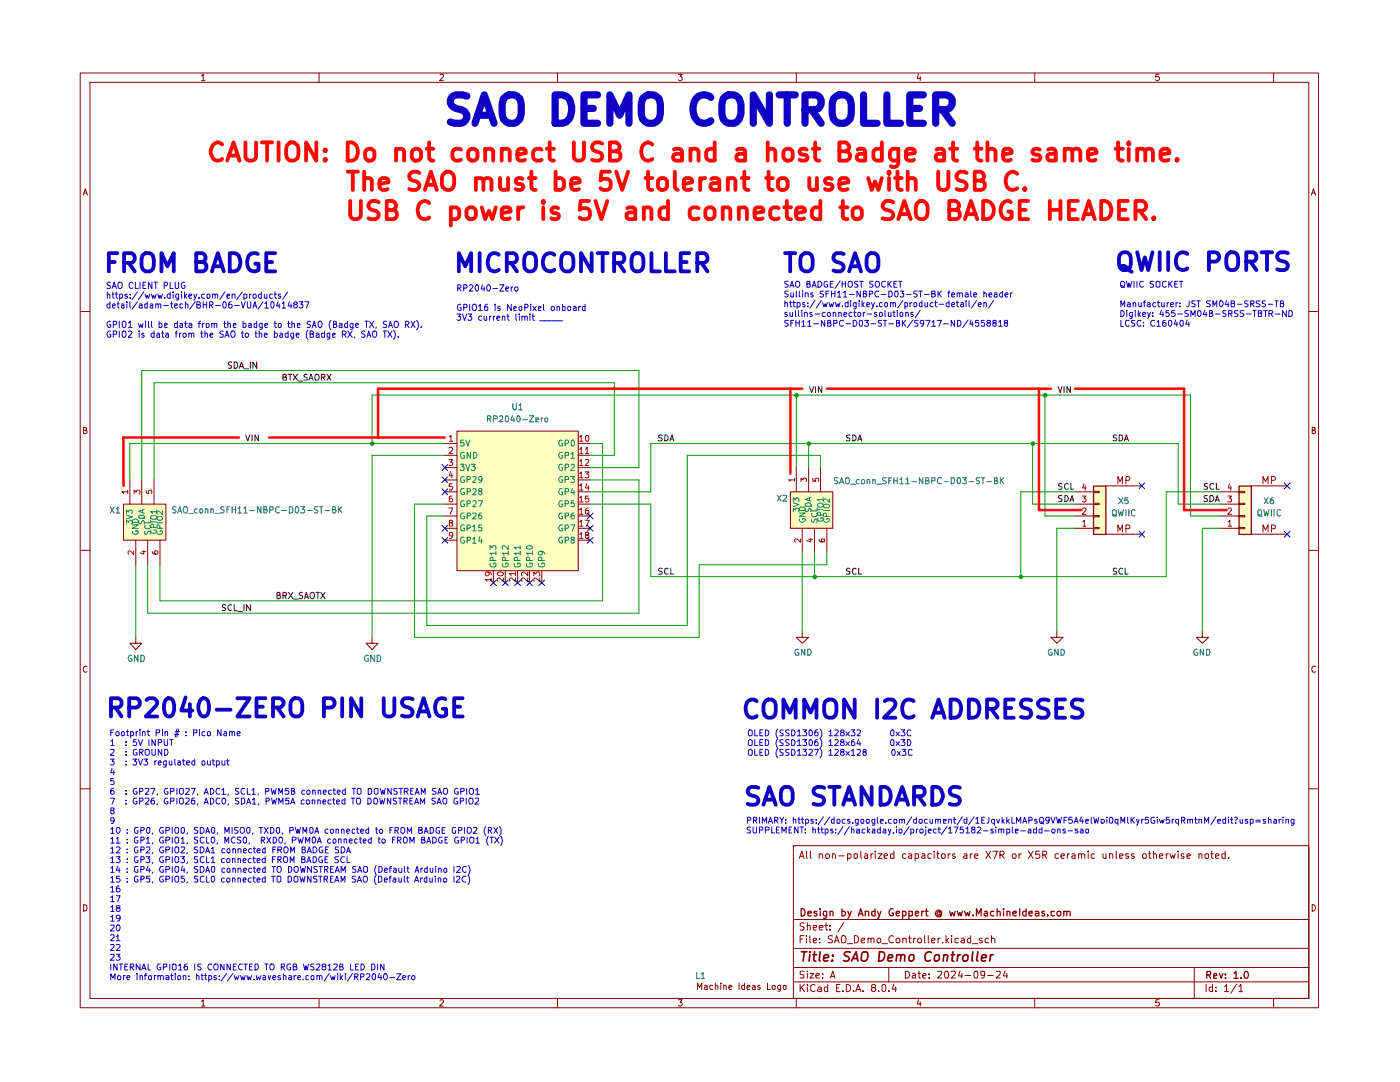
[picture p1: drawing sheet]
<svg xmlns="http://www.w3.org/2000/svg" width="279mm" height="216mm" viewBox="0 0 279 216" stroke-linecap="round" stroke-linejoin="round" font-family="sans-serif">
<g fill="none" stroke="#850200" stroke-width=".2">
<path d="M16 14.6h247.1v186.5h-247.1zM18 16.4h243.2v182.8h-243.2zM40.2 15.2l.4-.4v1.3M40.2 16.1h.7M63.7 14.6v1.8M87.8 14.9h.7v.4l-.8 .8h.8M111.3 14.6v1.8M135.4 14.8h.7l-.4 .4 .4 .3v.3l-.2 .3h-.3l-.2-.2M158.9 14.6v1.8M183.3 14.7l-.2 1h.7M183.6 15.2v.9M206.5 14.6v1.8"/>
<path d="M231.3 14.8h-.6l-.1 .6 .5-.2 .3 .3v.3l-.3 .3-.5-.2M254.2 14.6v1.8M16.6 39l.4-1.3 .4 1.3M16.7 38.5h.6M261.7 39l.4-1.3 .5 1.3M261.9 38.5h.6M16 62.1h2M261.2 62.1h1.9M16.7 85.9h.5l.1-.5-.2-.1h-.4v1.2l.6-.1 .1-.3-.3-.2M261.9 85.9h.5v-.6h-.5v1.2h.4l.2-.1 .1-.3-.4-.2M16 109.8h2M261.2 109.8h1.9"/>
<path d="M17.4 133a.61 .61 0 0 0-.8 .3 .61 .61 0 0 0 .3 .8l.5-.1M262.6 133l-.3-.1a.67 .67 0 0 0-.5 .5 .67 .67 0 0 0 .2 .7l.6-.1M16 157.4h2M261.2 157.4h1.9M158.3 168.7h102.9v30.5h-102.9zM159.5 171.3l.5-1.5 .4 1.5M159.7 170.9h.7M161 169.8v1.3l.1 .2M161.7 169.8v1.3l.2 .2M163.5 170.4h.4l.3 .1v.8M163.5 170.4v.9M164.9 170.4h.5v.8h-.5z"/>
<path d="M166.1 170.4h.4l.2 .1v.8M166.1 170.4v.9M167.4 170.8h1.1M169.2 170.4h.4l.2 .2v.6h-.6M169.2 170.4v1.4M170.4 170.4h.7v.8h-.7zM171.8 169.8v1.3l.2 .2M172.6 170.4h.3l.2 .1v.8M173.1 170.7l-.6 .2 .1 .4 .5-.1M173.8 170.4v.9M174.2 170.4h-.3l-.1 .2M174.7 169.8v.2"/>
<path d="M174.7 170.4v.9M175.3 170.4h.7l-.7 .9h.7M176.4 170.9l.7-.2-.1-.3-.6 .1v.6l.3 .2 .3-.1M178.4 170.4h-.7v.8h.7M178.4 169.8v1.5M180.8 170.4h-.5l-.2 .2 .1 .6h.6M181.4 170.4h.4l.2 .1v.8M182 170.7l-.7 .2v.2l.2 .2 .5-.1M182.6 170.4h.7v.8h-.7M182.6 170.4v1.4M184 170.4h.3l.3 .1v.8M184.6 170.7l-.7 .2 .2 .4 .5-.1"/>
<path d="M185.8 170.4h-.4l-.2 .2 .1 .6h.5M186.4 169.8v.2M186.4 170.4v.9M186.9 170.4h.6M187.1 169.8v1.3l.4 .2M188 170.4h.6v.8h-.6zM189.2 170.4v.9M189.7 170.4h-.4l-.1 .2M190.6 170.4h-.3l-.2 .2 .2 .3h.3l.1 .2-.2 .2-.4-.1M192.4 170.4h.6v.9M193 170.7l-.7 .2v.2l.2 .2 .5-.1M193.6 170.4v.9"/>
<path d="M194.1 170.4h-.4l-.1 .2M194.5 170.9l.7-.2-.2-.3-.5 .1v.6l.2 .2 .4-.1M196.8 169.8l.9 1.5M197.7 169.8l-.9 1.5M198.1 169.8h1l-.6 1.5M199.6 170.6h.6l.2-.2v-.3l-.2-.3h-.6v1.5M199.9 170.6l.5 .7M202.1 170.4h.1a.36 .36 0 0 1 .6 .2v.4a.41 .41 0 0 1-.4 .3 .41 .41 0 0 1-.4-.3zM203.4 170.4v.9M203.8 170.4h-.3l-.1 .2M205.2 169.8l1 1.5M206.2 169.8l-1 1.5"/>
<path d="M207.4 169.8h-.6l-.1 .7 .7-.1 .1 .3-.1 .5h-.7M208.1 170.6l.7-.1 .1-.5-.3-.2h-.5v1.5M208.5 170.6l.4 .7M211.2 170.4h-.4l-.2 .2 .1 .6h.5M211.8 170.9l.6-.2-.1-.3-.5 .1v.6l.2 .2 .3-.1M213 170.4v.9M213.4 170.4h-.3l-.1 .2M214 170.4h.4l.1 .1v.8M214.5 170.7l-.6 .2v.2l.2 .2 .4-.1M215.2 170.4h.6v.9M215.2 170.4v.9M215.8 170.5l.3-.1 .4 .1v.8"/>
<path d="M217.2 169.8v.2M217.2 170.4v.9M218.4 170.4h-.4l-.2 .2 .1 .6h.5M220.1 170.4v.7l.2 .2 .4-.1M220.7 170.4v.9M221.4 170.4h.4l.3 .1v.8M221.4 170.4v.9M222.8 169.8v1.4l.1 .1M223.4 170.9l.7-.2-.1-.3h-.6v.8h.6M225.2 170.4h-.4l-.2 .1 .2 .4h.4v.3h-.6M226.3 170.4h-.3l-.2 .2 .2 .3h.3l.1 .2-.2 .2-.4-.1M228.1 170.4h.6v.8h-.6z"/>
<path d="M229.2 170.4h.5M229.4 169.8v1.3l.3 .2M230.2 170.4h.4l.2 .1v.8M230.2 169.8v1.5M231.4 170.9l.7-.2v-.3h-.2l-.5 .1v.6l.3 .2 .4-.1M232.8 170.4v.9M233.2 170.4h-.4v.2M233.5 170.4l.3 .9 .2-.7 .3 .7 .2-.9M235.1 169.8v.2M235.1 170.4v.9M236.2 170.4h-.3l-.2 .2 .2 .3h.3l.1 .2-.2 .2-.4-.1M236.9 170.9l.7-.2-.1-.3h-.4l-.2 .1v.6l.2 .2 .4-.1"/>
<path d="M239.3 170.4h.4l.2 .1v.8M239.3 170.4v.9M240.5 170.4h.1a.36 .36 0 0 1 .6 .2v.4a.41 .41 0 0 1-.4 .3 .41 .41 0 0 1-.3-.3zM241.6 170.4h.6M241.8 169.8v1.3l.4 .2M242.6 170.9l.7-.2-.2-.3-.5 .1v.6l.2 .2 .4-.1M244.5 170.4h-.7v.8h.7M244.5 169.8v1.5M245.2 171.2v.1M16.7 180.5a.64 .64 0 0 1 .7 .6 .64 .64 0 0 1-.7 .7zM40.2 199.8l.4-.3v1.2M63.7 199.2v1.9"/>
<path d="M87.8 199.6l.2-.1h.3l.2 .1v.4l-.8 .7h.8M111.3 199.2v1.9M135.4 199.5h.7l-.4 .5 .4 .1v.4l-.2 .2h-.3l-.2-.1M158.3 195.9h102.9M158.3 193h102.9M158.3 189.2h102.9M158.3 183.5h102.9M158.9 199.2v1.9M159.7 196.4v1.5M159.7 187.4h.5M159.9 197l.6 .9M160.4 193.8l-.7 .1 .1 .5 .6 .3v.4l-.7 .1"/>
<path d="M160.4 186.7h-.7v1.4M160.4 184.2h-.5l-.2 .1 .1 .4 .6 .3v.5h-.7M160.5 196.4l-.8 .9M161 186.7v.2M161 187.2v.9M161.1 196.4v.2M161.1 193.8v.1M161.1 184.7h.5l.1 .9M161.1 184.2v1.4M161.1 194.2v1M161.1 196.9v1M161.6 194.2h.8l-.8 1h.8"/>
<path d="M161.6 186.7v1.3l.2 .1M162.3 187.7l.7-.2-.2-.3h-.3l-.2 .2v.6l.2 .1 .4-.1M162.3 185.1l.7-.1-.1-.3h-.5l-.1 .1 .1 .7h.5M162.6 196.6l-.4-.2-.4 .4 .1 .9 .3 .2 .4-.2M162.8 194.7l.7-.1v-.3l-.4-.1-.3 .3 .1 .7h.6M163.2 197l.5-.1 .2 .2v.8M163.5 185.1l.8-.1-.1-.3h-.6l-.1 .1 .1 .7h.6M163.6 188v.1M163.6 187.3v.1M163.9 197.3l-.7 .1v.1v.2l.2 .2 .5-.1M164.2 195.1v.1M164.2 194.3v.2"/>
<path d="M164.6 184.7h.6M164.9 184.2v1.1l.1 .3h.2M165.2 197l-.4-.1-.3 .3 .1 .6h.6M165.2 196.4v1.5M165.6 185.4v.2M165.6 184.7v.1M165.7 195.2l.5-1.4 .4 1.4M165.9 194.8h.6M166.1 186.8l-.5-.1-.3 .3 .1 .4 .5 .1 .2 .2-.1 .3h-.7M166.5 188.1l.5-1.4 .5 1.4M166.6 187.7h.7M167 197.1h.4"/>
<path d="M167.6 196.4h-.6v1.5h.6M168.1 186.8l.4-.1 .2 .2a1.02 1.02 0 0 1 0 1.1l-.2 .1a.46 .46 0 0 1-.6-.4zM168.2 197.7v.2M168.4 184.1l-1.2 1.8M168.9 196.4a.73 .73 0 0 1 .9 .8 .73 .73 0 0 1-.9 .7zM169.1 188.3h1.1M170.4 197.7v.2M170.5 186.7a.73 .73 0 0 1 .9 .7 .73 .73 0 0 1-.9 .7zM170.8 197.9l.5-1.5 .5 1.5M170.9 197.4h.7M171.9 187.7l.7-.2v-.2l-.2-.1-.5 .2v.6l.2 .1 .5-.1M172.2 197.7v.2"/>
<path d="M173.2 187.4l.2-.2 .4 .2v.7M173.2 187.2v.9M173.8 187.4l.2-.2 .4 .2v.7M174.2 197l-.2-.1-.1-.2 .3-.3h.3l.3 .3-.1 .2-.6 .2-.2 .3a.47 .47 0 0 0 .6 .5l.3-.3v-.2l-.3-.4M175 187.5a.45 .45 0 0 1 .7-.2l.1 .6a.41 .41 0 0 1-.4 .2 .41 .41 0 0 1-.4-.2zM175.3 197.7v.2M176 196.7l.4-.3a.81 .81 0 0 1 0 1.5l-.4-.3zM176 188.3h1.1M177.4 197.7v.2M177.4 193v2.9M178.3 186.9l-.1-.1a.67 .67 0 0 0-.8 .7 .67 .67 0 0 0 .9 .5M178.4 196.3l-.3 1.1h.8"/>
<path d="M178.7 196.9v1M178.8 187.5a.45 .45 0 0 1 .7-.2l.1 .6a.41 .41 0 0 1-.4 .2 .41 .41 0 0 1-.4-.2zM180.2 187.4l.2-.2 .5 .2v.7M180.2 187.2v.9M180.7 193.8h.5l.2 .3 .1 .5-.3 .6h-.5zM181.3 187.2h.6M181.5 186.7v1.3l.4 .1M182.1 194.3l.4-.1 .2 .3v.7h-.6l-.1-.4 .7-.2M182.3 187.2v.9M182.7 187.2l-.4 .3M183.2 194.2h.5M183.3 199.5l-.2 .8h.7"/>
<path d="M183.4 193.8v1.2l.1 .2h.2M183.4 187.2h.2l.3 .3v.4l-.3 .2-.4-.1-.1-.1v-.4zM183.6 199.9v.8M184.2 194.7l.6-.1-.1-.4-.5 .1v.7v.2h.5M184.5 186.7v1.3l.2 .1M185.3 186.7v1.3l.1 .1M185.4 195.1v.1M185.4 194.3v.2M185.9 187.7l.7-.2-.1-.2-.4-.1-.2 .2v.6l.2 .1 .4-.1M187.1 193.9l.7-.1 .2 .3-.1 .3-.8 .8h.9M187.2 187.2v.9M187.6 187.2l-.4 .3"/>
<path d="M188.1 188v.1M188.7 193.8h.4l.2 .5-.2 .9h-.4l-.2-.5zM188.8 186.7v1.4M188.9 187.6l.4 .5M189.3 187.2l-.5 .5M189.8 193.9l.8-.1 .1 .3-.1 .3-.8 .8h.9M189.9 186.7v.2M189.9 187.2v.9M191.3 187.3l-.5-.1-.2 .2v.6h.7M191.6 193.7l-.3 1h.8M191.9 187.3l.4-.1 .2 .2v.7M191.9 194.2v1"/>
<path d="M192.5 187.5l-.7 .3 .1 .3 .6-.1M192.6 194.7h1.1M193.7 187.3l-.4-.1-.3 .3 .1 .5h.6M193.7 186.7v1.4M194.1 188.3h1.1M194.5 193.9h.6l.1 .8-.2 .5h-.4l-.2-.3zM196 187.3l-.3-.1-.3 .3 .3 .2h.3l.1 .3-.3 .1-.4-.1M196.5 194.4l-.2 .3-.5-.2v-.7h.6a1.31 1.31 0 0 1-.1 1.4h-.5M197.1 194.7h1.1M197.3 187.3l-.4-.1-.3 .3 .1 .5h.6M197.9 187.4l.2-.2 .4 .2v.7M197.9 186.7v1.4"/>
<path d="M198.9 193.9l.7-.1v.3l-.8 1.1h.8M200.6 193.7l-.4 1h.9M200.9 194.2v1M206.5 199.2v1.9M231.3 199.5h-.6l-.1 .6 .6-.1 .2 .5-.3 .2-.5-.1M238.3 193v6.2M240.7 196.4v1.5M242 197l-.4-.1-.3 .3v.4l.3 .3 .4-.1M242 196.4v1.5M242.7 197.7v.2M242.7 197v.1M244.4 196.9l.4-.5v1.5"/>
<path d="M244.4 197.9h.8M246.8 196.3l-1.2 1.9M247.2 196.9l.5-.5v1.5M247.2 197.9h.8M254.2 199.2v1.9M261.9 180.5a.64 .64 0 0 1 .7 .6 .64 .64 0 0 1-.7 .7zM40.2 200.7h.7"/>
</g>
<g fill="none" stroke="#850200" stroke-width=".25">
<path d="M159.9 181.3a.75 .75 0 0 1 .8 .6 .75 .75 0 0 1-.5 .9h-.3zM161.3 182.2h.6l-.1-.3h-.5v.8h.5M163 181.9l-.3-.1-.3 .2 .1 .2 .5 .1v.4h-.6M163.7 181.3v.2M163.7 181.8v1M165 181.8v1.1l-.3 .4-.3-.1M165 181.9l-.4-.1-.3 .3 .1 .6h.6M165.7 181.9l.4-.1 .1 .2v.8M165.7 181.8v1M168 181.9l.4-.1 .3 .3v.4l-.3 .3-.4-.1M168 181.3v1.5M169.2 181.8l.3 1"/>
<path d="M169.9 181.8l-.7 1.5M171.3 182.8l.5-1.5 .5 1.5M171.4 182.3h.7M172.7 181.9l.4-.1 .3 .2v.8M172.7 181.8v1M174.6 181.9l-.4-.1-.2 .3v.4l.2 .3 .4-.1M174.6 181.3v1.5M175.1 181.8l.4 1M175.8 181.8l-.4 1.3-.3 .2M178.3 181.4a.66 .66 0 0 0-.9 .6 .66 .66 0 0 0 .9 .7v-.5h-.3M178.9 182.2h.6v-.3l-.5-.1-.1 .2v.6l.1 .2 .5-.1M180.1 181.9l.5-.1 .2 .3v.4l-.2 .3-.5-.1"/>
<path d="M180.1 181.8v1.5M181.4 181.9h.7v.7l-.3 .2-.4-.1M181.4 181.8v1.5M182.7 182.2h.7l-.1-.3-.5-.1-.1 .2v.6l.1 .2 .5-.1M183.9 181.8v1M184.4 181.8l-.4 .1-.1 .2M184.6 181.8h.6M184.9 181.3v1.4l.3 .1M187.6 182.1l-.4-.2-.2 .3 .2 .4 .4-.1M187.6 181.9l.1 .7 .2-.1v-.5a.64 .64 0 0 0-.8-.3l-.4 .3v.6l.4 .3h.5l.2-.1M189.5 181.8l.3 1 .2-.7 .4 .7 .2-1M191.1 181.8l.2 1 .3-.7 .2 .7 .3-1"/>
<path d="M192.5 181.8l.3 1 .3-.7 .2 .7 .3-1M194.2 182.6v.2M194.9 182.8v-1.5l.4 1 .5-1v1.5M196.5 181.9l.4-.1 .2 .2v.8M197.1 182.2h-.6l-.1 .2v.2l.2 .2 .5-.1M198.3 181.9h-.6v.6a.45 .45 0 0 0 .6 .2M199 181.9l.4-.1 .2 .2v.8M199 181.3v1.5M200.3 181.3v.2M200.3 181.8v1M201 181.9l.4-.1 .2 .2v.8M201 181.8v1"/>
<path d="M202.1 182.2h.7v-.3l-.4-.1-.3 .2 .1 .7h.6M203.5 181.3v1.5M204.8 181.9l-.5-.1-.2 .3v.4l.2 .3 .5-.1M204.8 181.3v1.5M205.4 182.2h.6l-.1-.4-.5 .2v.6l.2 .2 .4-.1M206.6 181.9l.5-.1 .2 .2v.8M207.3 182.2h-.7v.5h.7M208.4 181.9l-.3-.1-.2 .3 .1 .1h.3l.2 .4-.2 .2-.4-.1M209.1 182.6v.2M210.4 181.9h-.6v.7l.2 .2 .4-.1M211 181.9l.5-.1 .2 .3v.4l-.2 .3h-.3l-.2-.3zM212.3 181.9h.6v.9"/>
<path d="M212.3 181.8v1M212.9 182l.3-.2 .4 .2v.8M240.8 194.5h.7l.1-.6-.8-.1v1.4M241.2 194.5l.4 .7M242.2 194.8l.7-.2-.2-.3-.4 .1-.1 .6 .1 .2h.5M243.4 194.3l.3 .9 .4-.9M244.6 195.1v.1M244.6 194.4v.1M246.3 194.2h.1l.3-.4v1.4M246.3 195.2h.8M247.7 195.1v.1M248.5 193.9v-.1a.73 .73 0 0 1 .7 .6 .73 .73 0 0 1-.3 .8h-.4l-.2-.5z"/>
</g>
<g fill="none" stroke="#850200" stroke-width=".34">
<path d="M159.9 189.9h1.1M160.5 189.9l-.2 1.9M161.6 190.5l-.1 1.3M161.7 189.9l-.2 .1 .1 .1 .1-.2-.1 .2M162.2 190.5h.8M162.6 189.9l-.2 1.6 .1 .2 .3 .1M163.7 189.9l-.2 1.6 .2 .3M164.4 191.2l1-.2-.1-.4a.6 .6 0 0 0-.9 .2v.9h.8M166.1 191.6l.1 .1h-.2l.1-.1-.1 .2M166.2 190.6v.2M169.7 190h-1l-.2 .3 .2 .4a.85 .85 0 0 1 .8 .7l-.4 .4-.8-.1M169.9 191.8l1-1.9 .3 1.9"/>
<path d="M170.2 191.3h.9M172 190.2a.64 .64 0 0 1 .8-.3 .64 .64 0 0 1 .4 .6l-.1 .7a.72 .72 0 0 1-.5 .6 .72 .72 0 0 1-.7-.3zM175.5 189.9h.5l.4 .3a1.17 1.17 0 0 1-.4 1.5l-.7 .1zM177.2 191.2l.9-.2v-.4h-.7l-.3 .9 .3 .3 .6-.1M179 190.7l.2-.2 .6 .1-.1 1.2M179 190.5l-.2 1.3M179.8 190.8l.3-.3 .4 .1v1.2M181.5 190.7l.3-.2 .6 .2v.7l-.4 .4-.5-.1-.1-.3zM185.8 190.1v-.1a.77 .77 0 0 0-1 .2 1.02 1.02 0 0 0 .3 1.6l.6-.2M186.6 190.7l.3-.2 .6 .2v.7l-.5 .4-.4-.1-.2-.3zM188.3 190.7l.3-.2 .5 .1-.1 1.2M188.4 190.5l-.2 1.3"/>
<path d="M189.8 190.5h.7M190.2 189.9l-.2 1.8 .3 .1M191.2 190.5l-.2 1.3M191.7 190.5l-.6 .3M192.2 190.8l.4-.3 .4 .1 .2 .2-.1 .6a.55 .55 0 0 1-.5 .4 .55 .55 0 0 1-.5-.4zM194.1 189.9l-.1 1.6 .1 .3M195.2 189.9l-.3 1.6 .3 .3M195.9 191.2l1-.2-.1-.4a.6 .6 0 0 0-.9 .2v.9h.8M197.7 190.5l-.2 1.3M198.2 190.5l-.6 .3"/>
</g>
<g fill="#feffc0">
<path d="M91.2 86h24.2v27.9h-24.2z"/>
<path d="M24.6 100.6h8.5v7.2h-8.5z"/>
<path d="M157.7 98.1h8.5v7.3h-8.5z"/>
<path d="M247.2 96.9h2.5v9.7h-2.5z"/>
<path d="M218.2 96.9h2.4v9.7h-2.4z"/>
</g>
<g fill="none" stroke="#0f0f0f" stroke-width=".2">
<path d="M46.2 72.3h-.6v.5l.5 .2 .1 .2-.2 .3-.4-.1M46.7 72.2h.4l.3 .4v.6l-.3 .3h-.4zM47.8 73.5l.4-1.3 .4 1.3M47.9 73.2h.6M48.7 73.6h.9M50 72.2v1.3M51.2 72.2v1.3l-.7-1.3v1.3M56.5 75.3h.4l.3-.3-.1-.2-.6-.1v1.2h.6l.1-.5-.3-.1M57.5 74.7h.8M57.9 74.7v1.2M58.5 74.7l.9 1.2M59.4 74.7l-.9 1.2"/>
<path d="M59.5 76h.9M61.3 74.8l-.4-.1-.3 .2 .3 .4 .4 .1v.4l-.7 .1M61.6 75.9l.5-1.2 .4 1.2M61.8 75.5h.6M63.1 74.7a.46 .46 0 0 1 .6 .4l-.2 .8h-.5a.86 .86 0 0 1 .1-1.2zM64.2 75.3h.6v-.5l-.6-.1v1.2M64.4 75.3l.5 .6M65.3 74.7l.7 1.2M66 74.7l-.7 1.2M161.5 77.1l.5 1.2 .4-1.2M162.7 77.1v1.2M164 77.1v1.2l-.7-1.2v1.2"/>
<path d="M211.2 77.1l.4 1.2 .3-1.2M212.3 77.1v1.2M213.6 77.1v1.2l-.7-1.2v1.2M49 86.8l.4 1.2 .5-1.2M50.3 86.8v1.2M51.6 86.8v1.2l-.7-1.2v1.2M132.2 86.9h-.7l-.1 .2 .3 .3h.2l.3 .3-.3 .3-.5-.1M132.7 86.8a.6 .6 0 0 1 .7 .6 .6 .6 0 0 1-.7 .6zM133.7 88l.4-1.2 .4 1.2M133.8 87.6h.6M169.6 86.9l-.4-.1-.3 .2 .3 .4 .4 .1v.4h-.7M170.2 86.8a.6 .6 0 0 1 .7 .6 .6 .6 0 0 1-.7 .6z"/>
<path d="M171.2 88l.4-1.2 .4 1.2M171.3 87.6h.6M211.9 96.5l-.4-.1-.3 .3 .1 .2 .6 .3v.3l-.7 .1M211.9 98.9h-.5l-.2 .2 .3 .4 .4 .2v.3h-.7M212.5 98.9h.4a.66 .66 0 0 1 .3 .7 .66 .66 0 0 1-.7 .5zM213.2 96.6l-.3-.2a.67 .67 0 0 0-.5 .6 .67 .67 0 0 0 .3 .6l.5-.1M213.6 99.7h.6M213.7 96.4v1.2h.6M222.8 86.9h-.5v.4l.5 .2v.2l-.2 .3-.4-.1M223.4 86.8h.3l.3 .2v.7l-.3 .3h-.3zM224.4 88l.4-1.2 .4 1.2M224.5 87.6h.6"/>
<path d="M241 96.5l-.5-.1-.2 .3 .1 .2 .6 .3v.3l-.7 .1M241 98.9h-.5l-.2 .2 .2 .4 .5 .2v.3h-.7M241.5 98.9h.5a.66 .66 0 0 1 .2 .8 .66 .66 0 0 1-.7 .4zM242.2 96.6l-.3-.2-.4 .4v.6l.2 .2 .5-.1M242.7 99.7h.6M242.7 96.4v1.2h.6M55.3 118.8l.6-.1v-.3l-.2-.2h-.4v1.3l.6-.1 .1-.4-.3-.2M56.5 118.9h.5l.2-.2v-.3l-.2-.2h-.5v1.3M56.8 118.9l.4 .6M57.6 118.2l.8 1.3M58.4 118.2l-.8 1.3M58.6 119.6h.9"/>
<path d="M60.4 118.3l-.5-.1-.2 .3 .1 .2 .6 .3v.3l-.2 .2-.5-.1M60.8 119.5l.3-1.3 .5 1.3M60.9 119.1h.6M62 118.4l.2-.2 .4 .1a.77 .77 0 0 1-.2 1.2l-.3-.1a.92 .92 0 0 1-.1-1zM63.1 118.2h.7M63.4 118.2v1.3M64 118.2l.9 1.3M64.9 118.2l-.9 1.3M132.2 113.5l-.5-.1-.3 .2 .1 .3 .7 .3-.2 .4h-.6M133.4 113.5l-.3-.1a.67 .67 0 0 0-.5 .5 .67 .67 0 0 0 .2 .7l.6-.1M133.9 113.4v1.2h.6M169.6 113.5l-.4-.1-.3 .2 .1 .3 .6 .2v.4l-.7 .1"/>
<path d="M170.9 113.5l-.3-.1a.67 .67 0 0 0-.5 .5 .67 .67 0 0 0 .3 .7l.5-.1M171.4 113.4v1.2h.6M213.5 100.1l.5-1.2 .3 1.2M222.8 113.5h-.5v.4l.5 .2v.3v.2h-.6M224 113.5l-.1-.1a.66 .66 0 0 0-.6 .4 .66 .66 0 0 0 .2 .8l.5-.1M224.5 113.4v1.2h.6M242.6 100.1l.3-1.2 .4 1.2M45 120.7h-.6v.4l.6 .4-.2 .3h-.4M46.2 120.7a.55 .55 0 0 0-.7 .5 .55 .55 0 0 0 .7 .6M46.7 120.7v1.1h.6M47.4 122h.9M48.7 120.7v1.1"/>
<path d="M50 120.7v1.1l-.8-1.1v1.1"/>
</g>
<g fill="none" stroke="#850200" stroke-width=".2">
<path d="M25.9 95.8v4.8M28.3 95.8v4.8M30.7 95.8v4.8M88.7 88.5h2.5M88.7 90.9h2.5M88.7 93.3h2.5M88.7 95.8h2.5M88.7 98.1h2.5M91.2 86h24.2v27.9h-24.2zM115.4 88.5h2.4M115.4 90.9h2.4M115.4 93.3h2.4"/>
<path d="M115.4 95.8h2.4M115.4 98.1h2.4M157.7 98.1h8.5v7.3h-8.5zM158.9 93.3v4.8M161.4 93.3v4.8M163.7 93.3v4.8M214.5 98.1h3.7M218.2 98h1.2v.3h-1.2zM220.6 96.9h7.2M243.6 98.1h3.6M247.2 98h1.2v.3h-1.2zM249.7 96.9h7.2"/>
<path d="M24.6 100.6h8.5v7.2h-8.5zM27.1 107.8v4.9M29.5 107.8v4.9M31.9 107.8v4.9M88.7 100.6h2.5M88.7 103h2.5M88.7 105.4h2.5M88.7 107.8h2.5M98.5 113.9v2.4M100.8 113.9v2.4M103.3 113.9v2.4M105.7 113.9v2.4"/>
<path d="M108.1 113.9v2.4M115.4 100.6h2.4M115.4 103h2.4M115.4 105.4h2.4M115.4 107.8h2.4M160.1 105.4v4.8M162.6 105.4v4.8M165 105.4v4.8M214.5 100.6h3.7M214.5 103h3.7M214.5 105.4h3.7M218.2 100.4h1.2v.3h-1.2z"/>
<path d="M218.2 102.9h1.2v.2h-1.2zM218.2 105.2h1.2v.3h-1.2zM220.6 106.6h7.2M243.6 100.6h3.6M243.6 103h3.6M243.6 105.4h3.6M247.2 100.4h1.2v.3h-1.2zM247.2 102.9h1.2v.2h-1.2zM247.2 105.2h1.2v.3h-1.2zM249.7 106.6h7.2M27.1 127.2v1.2h1.2l-1.2 1.2-1.2-1.2h1.2M74.3 127.2v1.2h1.1l-1.1 1.2-1.2-1.2h1.2"/>
<path d="M160.1 126v1.2h1.3l-1.3 1.2-1.2-1.2h1.2M210.9 126v1.2h-1.2l1.2 1.2 1.3-1.2h-1.3M239.9 126v1.2h-1.1l1.1 1.2 1.3-1.2h-1.3M139.2 197.4v-1.2l.4 .8 .4-.8v1.2M140.6 196.7l.4-.1 .1 .2v.6M141.1 196.9l-.5 .2 .1 .3h.4M142.2 196.7a.36 .36 0 0 0-.5 .2v.5h.5M142.8 196.7l.3-.1 .2 .2v.6M142.8 196.2v1.2M143.9 196.2v.1M143.9 196.6v.8M144.4 196.7l.4-.1 .2 .2v.6"/>
<path d="M144.4 196.6v.8M145.5 197l.6-.1-.2-.3-.4 .2v.5l.1 .1h.4M147.5 196.2v1.2M148.6 196.7a.36 .36 0 0 0-.6 .2l.1 .5h.5M148.6 196.2v1.2M149.1 197l.6-.1-.2-.3-.4 .1v.7h.5M150.2 196.7l.3-.1 .2 .2v.6M150.7 196.9l-.6 .2 .2 .3h.4M151.6 196.7l-.2-.1-.2 .3 .4 .1 .1 .3-.1 .1h-.4M153.2 196.2v1.2h.6M154.2 196.7h.5v.6l-.2 .1h-.3l-.1-.2zM155.8 196.6v1l-.2 .2h-.3"/>
<path d="M155.8 196.7a.36 .36 0 0 0-.6 .2l.1 .5h.5M156.3 196.7h.6v.6l-.2 .1-.4-.1z"/>
</g>
<g fill="none" stroke="#006464" stroke-width=".2">
<path d="M91.9 92.6h.7l-.4 .5h.3v.7l-.5 .1-.1-.2M92.5 87.8h-.5v.6l.5-.1v.7l-.5-.1M92.6 90.3h-.5l-.1 .2v.7a.52 .52 0 0 0 .7 .2v-.5h-.2M92.6 95.2a.45 .45 0 0 0-.6 .1v.7a.52 .52 0 0 0 .7 .2v-.4h-.2M92.6 97.5h-.3l-.3 .3v.6l.1 .2 .4 .1 .2-.1v-.4h-.2M92.6 100a.45 .45 0 0 0-.6 .2v.6l.1 .3 .6-.1v-.4h-.2M93 87.8l.4 1.2 .3-1.2M93 92.6l.4 1.3 .3-1.3M93.2 95.7h.5l.2-.2-.1-.3-.6-.1v1.2M93.2 98.1l.6-.1 .1-.3-.3-.2h-.4v1.2M93.9 90.3v1.1l-.7-1.1v1.1M94.1 92.6h.7l-.4 .5 .4 .2v.3l-.2 .3h-.4l-.1-.2"/>
<path d="M94.3 95.2h.7v.4l-.7 .7h.7M94.3 97.6l.2-.1h.3l.2 .1v.4l-.7 .7h.7M94.3 100h.7v.4l-.7 .7h.7M94.5 90.3h.4a.66 .66 0 0 1 .2 .7 .66 .66 0 0 1-.6 .4zM95.4 99.9h.9l-.5 1.2M95.8 98h-.2a.31 .31 0 0 1 .1-.5 .31 .31 0 0 1 .4 .1v.4h-.5l-.1 .2v.3l.3 .2 .3-.1 .1-.1-.1-.5h-.2M96.2 95.6l-.1 .2h-.3l-.3-.2v-.3a.35 .35 0 0 1 .3-.2 .35 .35 0 0 1 .4 .2l-.2 .9-.4 .1M112.2 87.9l-.1-.1a.66 .66 0 0 0-.6 .5 .66 .66 0 0 0 .3 .7l.5-.1v-.4h-.3M112.2 90.3h-.4a.61 .61 0 0 0-.3 .7 .61 .61 0 0 0 .8 .4v-.5h-.3M112.2 92.7l-.1-.1a.64 .64 0 0 0-.6 .6 .64 .64 0 0 0 .5 .7l.3-.2v-.4h-.3M112.2 95.2a.54 .54 0 0 0-.7 .5 .54 .54 0 0 0 .8 .5v-.4h-.3M112.2 97.5h-.1a.64 .64 0 0 0-.6 .6 .64 .64 0 0 0 .5 .6l.3-.1v-.4h-.3"/>
<path d="M112.2 100a.59 .59 0 0 0-.7 .4 .59 .59 0 0 0 .3 .7l.5-.1v-.4h-.3M112.8 88.5h.5l.2-.2v-.3l-.2-.2h-.5v1.2M112.8 90.9h.6l.1-.6h-.7v1.1M112.8 93.3h.5l.2-.2v-.3l-.2-.2h-.5v1.3M112.8 95.7h.6l.1-.5-.7-.1v1.2M112.8 98.1l.7-.1v-.4l-.2-.1h-.5v1.2M113.9 95.1h.7l-.4 .4 .4 .1v.2v.4h-.7M114 90.6l.3-.3v1.1M114 92.8l.4-.2 .2 .4-.7 .9h.7M114 91.4h.6M114.2 87.8a.75 .75 0 0 1 .3 1.2h-.4l-.1-.4 .1-.6zM114.2 97.5l-.2 .8h.7"/>
<path d="M114.6 99.9h-.5l-.1 .6 .1-.2 .5 .1v.7l-.6-.1M114.6 97.9v.8M161.5 99.3v.6M161.9 99.2l-1.2 .5 1.2 .3M164.3 99.7h-1.1l.3 .3M164.3 99.3v.7M165.5 99.6v.6l-.6-.6h-.4l-.2 .1 .2 .5M25.2 104.6v-.8l.5 .4 .2-.4h.3l.2 .3v.3l-.1 .2M25.2 102.8l1.2 .3-1.2 .5M25.2 102.5v-.7l.5 .4v-.3a.42 .42 0 0 1 .6 0 .42 .42 0 0 1 0 .6M26.4 104.7h1.2l-1.2 .7h1.2M26.5 106l-.1 .3 .2 .2 .8 .1 .2-.5-.1-.2h-.4v.2"/>
<path d="M26.5 103.8l.4-.2a.58 .58 0 0 1 .7 .6h-1.2zM27.7 103.9v.5l.2 .2 .3-.2a.39 .39 0 0 1 .2-.4 .39 .39 0 0 1 .4 0v.6M27.7 103l.2-.2h.6l.3 .2v.4h-1.1zM28.5 101.8v.5M28.8 101.7l-1.1 .3 1.1 .5M29 106v.6l.4-.1 .2-.5h.3l.2 .2-.1 .4M29 104.8l-.1 .4 .2 .3 .8-.1 .2-.2-.2-.4M30.1 103.8v.5h-1.2M30.1 104.1h1.1M30.1 105.8v.1a.6 .6 0 0 0 .6 .5 .6 .6 0 0 0 .5-.5v-.1h-.5v.1M30.2 102.9h.9l.1 .5a.65 .65 0 0 1-.6 .3 .65 .65 0 0 1-.5-.6zM30.7 105.2v-.5l-.4-.1-.2 .2v.4h1.1"/>
<path d="M31.2 102.1h-1.1l.3 .2v.2M31.2 101.8v.7M31.3 106v.4l.3 .2h.6l.2-.5-.1-.2h-.4v.2M31.3 103.2a.73 .73 0 0 1 1.1 .1v.3a.73 .73 0 0 1-1.1 0zM31.3 104.3h1.1M31.9 105.4v-.4l-.4-.3-.2 .2v.5h1.1M32.4 101.9v.8l-.8-.8-.3 .2 .1 .5M92.6 102.4h-.5l-.1 .2v.6l.1 .3h.6v-.5h-.2M92.6 104.8l-.3-.1-.3 .4v.6l.1 .2 .6-.1v-.4h-.2M92.6 107.2h-.5l-.1 .2v.7a.52 .52 0 0 0 .7 .2v-.4h-.2M93.2 100.5h.5l.2-.2-.1-.3-.6-.1v1.2M93.2 103l.6-.1 .1-.4-.2-.1h-.5v1.2"/>
<path d="M93.2 105.4h.4l.3-.4-.3-.3h-.4v1.2M93.2 107.8h.5l.2-.4-.2-.2h-.5v1.2M94.3 102.5h.7v.4l-.7 .7h.7M94.3 105.1h.2l.2-.4v1.2M94.3 107.5l.4-.3v1.2M94.3 105.9h.7M94.3 108.4h.7M95.8 107.1l-.3 .9h.8M96.1 102.4l-.4 .1-.2 .8a.35 .35 0 0 0 .3 .3 .35 .35 0 0 0 .4-.3v-.3a.35 .35 0 0 0-.4-.2 .35 .35 0 0 0-.3 .2M96.1 104.7h-.5l-.1 .6 .6-.1v.7l-.6-.1M96.1 107.5v.9M97.8 109.6v-.7l.4 .4 .1-.3 .2-.1 .5 .1-.1 .6"/>
<path d="M97.9 112.4a.46 .46 0 0 0 .1 .7h.7l.3-.2-.1-.5h-.4v.2M98.4 111.8v-.5h-.5l-.1 .5h1.2M99 110.4h-1.2l.3 .3M99 110v.7M100.2 112.4v.5l.3 .2h.6l.3-.2v-.3l-.1-.2h-.4v.2M100.8 111.8v-.5h-.6v.5h1.2M101.4 110.4h-1.2l.4 .3M101.4 108.9v.7l-.8-.7-.4 .1 .1 .6M101.4 110v.7M102.7 112.4v.5l.3 .2h.6l.2-.2-.1-.5h-.4v.2M103.3 111.8l-.1-.5h-.5l-.1 .5h1.2M103.8 110.4h-1.2l.4 .2v.1"/>
<path d="M103.8 109.2h-1.2l.4 .4M103.8 108.9v.7M103.8 110v.7M105.1 112.4v.5l.2 .2h.7a.55 .55 0 0 0 .2-.7h-.4v.2M105.1 109.1a.86 .86 0 0 1 1.2 0v.2a.78 .78 0 0 1-1.2 0zM105.7 111.8l-.1-.5h-.5v.5h1.2M106.3 110.4h-1.2l.3 .3M106.3 110v.7M107.5 112.4v.5l.3 .2h.6l.2-.2 .1-.3-.2-.2h-.4v.2M108 110l.2 .2-.1 .5h-.4l-.3-.2v-.3a.72 .72 0 0 1 .8-.2 .72 .72 0 0 1 .5 .6M108.1 111.8l-.1-.5h-.5l-.1 .5h1.3M112.2 102.4h-.4a.67 .67 0 0 0-.3 .6 .67 .67 0 0 0 .5 .6l.3-.1v-.5h-.3"/>
<path d="M112.2 104.8l-.1-.1a.66 .66 0 0 0-.6 .5 .66 .66 0 0 0 .3 .7l.5-.1v-.4h-.3M112.2 107.2h-.4a.61 .61 0 0 0-.3 .8 .61 .61 0 0 0 .8 .3v-.4h-.3M112.8 100.5h.6l.1-.5-.7-.1v1.2M112.8 103l.7-.1v-.4l-.7-.1v1.2M112.8 105.4h.5l.2-.2v-.3l-.2-.2h-.5v1.2M112.8 107.8h.6l.1-.5-.7-.1v1.2M113.9 104.7h.8l-.5 1.2M114.2 107.7l-.2-.3 .1-.2h.5a.44 .44 0 0 1-.1 .4 .44 .44 0 0 1-.4 .2 .35 .35 0 0 0 0 .5 .35 .35 0 0 0 .5-.1 .35 .35 0 0 0-.2-.5M114.6 102.4l-.5 .1-.1 .8a.35 .35 0 0 0 .3 .3 .35 .35 0 0 0 .3-.3v-.3a.35 .35 0 0 0-.3-.2 .35 .35 0 0 0-.3 .2M158.3 102.1v-.7l.5 .4v-.4h.5v.7M158.3 100.3l1.1 .4-1.1 .4M158.3 100.1v-.8l.5 .4 .1-.4h.4l.1 .2-.1 .6"/>
<path d="M159.5 102.4h1.2l-1.2 .6h1.2M159.6 103.6h-.1a.57 .57 0 0 0 .7 .6l.5-.4-.2-.3h-.3v.2M159.6 101.4l.2-.2h.6l.3 .3v.4h-1.2zM160.8 101.4l-.1 .5 .3 .2 .3-.2v-.2l.2-.3 .3 .1v.6M160.9 100.4a.64 .64 0 0 1 .7 0 .64 .64 0 0 1 .3 .6h-1.2zM162 103.6v.5l.1 .1 .3-.1 .2-.5h.3l.2 .2-.1 .4M162.1 102.5l-.1 .4a.56 .56 0 0 0 .7 .2 .56 .56 0 0 0 .3-.6M163.1 101.4v.5h-1.1M163.2 100.7a.73 .73 0 0 1 1.1-.1v.4l-.2 .2h-.8zM163.2 101.7h1.1M163.2 103.4v.2l.2 .4h.6l.3-.2-.1-.5h-.4v.3M163.7 102.8v-.6h-.5v.6h1.1"/>
<path d="M164.3 101.9h1.2M164.4 103.6h-.1a.57 .57 0 0 0 .7 .6l.5-.4-.1-.3h-.4v.2M164.4 100.8l.7-.2 .3 .2 .1 .3-.1 .3h-.9l-.2-.3zM164.9 103v-.5l-.3-.1-.3 .1v.5h1.2"/>
</g>
<g fill="none" stroke="#aa0300" stroke-width=".2">
<path d="M25.5 98.1h-1.2l.3 .4M25.5 97.8v.7M26.8 98.6v-.8l.4 .4 .1-.3 .4-.1 .2 .2v.4l-.1 .2M29.2 97.9v.5l.5 .1-.1-.5 .2-.2h.3l.2 .2-.1 .5M89.6 91.7h.7l-.4 .5 .4 .2v.3l-.1 .2-.6-.1M89.7 87.2l.3-.3v1.2M89.7 89.4l.4-.2 .2 .5-.7 .8h.7M89.7 88.1h.6M89.9 94.1l-.2 .8h.6M90.2 99h-.4l-.1 .2v.9h.6v-.4l-.2-.3h-.3l-.1 .3M90.2 94.5v.8M90.3 96.5h-.6v.6l.5-.1 .1 .2v.3l-.2 .3-.4-.2"/>
<path d="M115.7 87.2l.3-.3v1.2M115.7 89.7l.3-.5v1.3M115.7 92l.3-.3v1.2M115.7 94.5l.3-.3v1.1M115.7 96.9h.1l.2-.4v1.3M115.7 99.3l.3-.3v1.2M115.7 88.1h.6M115.7 90.5h.6M115.7 92.9h.6M115.7 95.3h.6M115.7 97.8h.6M116.8 94.2h.7l-.4 .4 .3 .1 .1 .1-.1 .5h-.6"/>
<path d="M116.8 89.7l.4-.5v1.3M116.8 91.8l.5-.1 .2 .3-.7 .9h.7M116.8 90.5h.7M116.9 87l.4-.1a.86 .86 0 0 1 .1 1.2h-.4l-.2-.3zM117.1 96.5l-.3 .9h.8M117.4 99h-.6v.6l.5-.2 .2 .3-.1 .4h-.6M117.4 96.9v.9M158.6 95.8h-1.2l.3 .2M158.6 95.4v.6M159.9 96.1v-.7l.4 .4 .1-.4h.5v.7M162.2 95.4v.6h.6l-.2-.1v-.3l.2-.2h.4l.2 .2v.3l-.2 .1M216 99h.8l-.5 .4 .5 .3-.1 .4h-.7"/>
<path d="M216.3 96.5l-.2 .9h.7M216.6 96.9v.9M223.1 96.5v-1.4l.4 1 .5-1v1.4M224.7 95.8h.7l.1-.5-.3-.2h-.5v1.4M245 99h.8l-.4 .4 .4 .3-.1 .4h-.7M245.4 96.5l-.3 .9h.7M245.6 96.9v.9M252.1 96.5v-1.4l.5 1 .5-1v1.4M253.8 95.8h.6l.1-.5-.2-.2h-.5v1.4M26.7 109.9v.8l-.8-.8-.3 .2 .1 .5M28.4 110.1h.7M28.7 109.9v.7l-.8-.3"/>
<path d="M30.4 110.1l.1 .3 .8 .2 .2-.1v-.4l-.2-.2-.4 .1-.1 .2 .1 .3 .2 .1M89.6 101.4h.7l-.5 1.2M89.8 104.3l-.1-.1v-.3h.6v.3l-.6 .2 .1 .6h.4l.1-.2v-.2l-.2-.3M90.3 106.8l-.1 .1h-.4l-.1-.6h.5l.1 .1-.1 .9-.4 .1M97.4 114.1l.2 .3v.2l-.2 .3h-.4l-.1-.2v-.4a.94 .94 0 0 1 1.1 0v.4M98 115.7h-1.1l.3 .3M98 115.3v.7M99.3 114.3a.75 .75 0 0 1 1.2 .3 .71 .71 0 0 1-.7 .3 .71 .71 0 0 1-.6-.4zM100.5 115.3v.8l-.9-.8-.4 .3 .2 .4M102.9 115.3v.8l-.9-.8-.3 .3 .1 .4M102.9 114.5h-1.2l.3 .4M102.9 114.1v.8"/>
<path d="M105.3 115.3v.8l-.8-.8-.4 .1v.2l.1 .4M105.3 114.1v.8l-.8-.8-.4 .3 .1 .5M106.5 114.9v-.8l.4 .5 .3-.5h.3l.2 .2-.1 .6M107.7 115.3v.8l-.8-.8-.4 .3 .1 .4M115.7 101.7h.1l.2-.3v1.2M115.7 104.1l.3-.3v1.2M115.7 106.6l.3-.3v1.1M115.7 100.2h.6M115.7 102.6h.6M115.7 105h.6M115.7 107.4h.6M116.8 103.8h.8l-.6 1.2"/>
<path d="M117 106.8l-.2-.5h.6v.4l-.6 .2v.4l.2 .1h.3l.2-.2-.1-.4h-.1M117.4 101.4h-.4l-.2 .3v.8l.2 .1 .4-.1v-.6h-.5l-.1 .2M159.8 107.5v.7l-.7-.7h-.3l-.2 .2 .2 .4M161.4 107.6h.7M161.8 107.4v.7l-.8-.2M163.5 107.6v.4l.2 .1h.8v-.6l-.6 .1v.4l.2 .1M216.1 104.1l.3-.3v1.2M216.1 101.5l.4-.1 .3 .3-.8 .9h.8M216.1 105h.7M223.1 106.2v-1.5l.4 1.1 .5-1.1v1.5M224.7 105.5l.8-.1v-.5l-.3-.2h-.5v1.5M245.1 104.1l.4-.3v1.2"/>
<path d="M245.1 101.5l.4-.1 .3 .3-.8 .9h.8M245.1 105h.7M252.1 106.2v-1.5l.5 1.1 .5-1.1v1.5M253.8 105.5l.7-.1v-.5l-.2-.2h-.5v1.5"/>
</g>
<path d="M218.2 97h2.5v9.6h-2.5zM247.3 97h2.4v9.6h-2.4z" fill="none" stroke="#850200" stroke-width=".25"/>
<g fill="none" stroke="#009800" stroke-width=".2">
<path d="M158.9 78.8v14.5M208.5 78.8v24.2h6M74.3 88.5v-9.7h163.3v24.2h6M88.7 88.5h-62.8v7.3M88.7 90.9h-14.4v36.3M117.8 88.5h2.4v31.4h-88.3v-7.2M117.8 98.1h12.1v-9.6h105.2v12.1h8.5M117.8 90.9h4.8v-14.5h-91.9v19.4M117.8 93.3h9.7v-19.4h-99.2v21.9M117.8 95.8h9.7v26.5h-98v-9.6M161.4 88.5v4.8M163.7 93.3v-2.4h-26.5v33.9h-52v-21.8h3.5"/>
<path d="M206.1 88.5v12.1h8.4M214.5 98.1h-10.8v17M243.6 98.1h-10.8v17h-102.9v-14.5h-12.1M27.1 112.7v14.5M88.7 100.6h-6v26.6h56.8v-14.5h25.5v-2.5M160.1 110.2v15.8M162.6 110.2v4.9M214.5 105.4h-3.6v20.6M243.6 105.4h-3.7v20.6"/>
</g>
<g fill="none" stroke="#ff0700" stroke-width=".76">
<path d="M44.3 28.8a1.15 1.15 0 0 0-1.2-.4 1.15 1.15 0 0 0-.8 .9 1.64 1.64 0 0 0 0 2 1.64 1.64 0 0 0 1.9 .6l.1-.2M45.3 32.1l1.3-3.7 1.2 3.7M45.7 31h1.8M49 28.4v3l.2 .3a1.17 1.17 0 0 0 1.9-.3v-3M52.3 28.4h2M53.3 28.4v3.7M55.6 28.4v3.7M57.3 29l.3-.3a1.15 1.15 0 0 1 1.8 .3l.2 .7v1.2a1.23 1.23 0 0 1-1.3 1.2 1.23 1.23 0 0 1-1.2-1.2v-1.2zM63.1 28.4v3.7l-2-3.7v3.7M64.9 31.7l.2 .2-.2 .2-.2-.2 .2-.2v.4M64.9 29.8l.2 .2-.2 .2-.2-.2 .2-.2v.4M69.4 28.4a1.93 1.93 0 0 1 2 1.2 1.93 1.93 0 0 1-.7 2.3l-.5 .2h-.8z"/>
<path d="M69.4 34.3h2M70.4 34.3v3.6M72.7 35.9a.88 .88 0 0 1 1.5 .1v1.9M72.7 34.3v3.6M73 30a.97 .97 0 0 1 1-.3 .97 .97 0 0 1 .7 .7v1a.97 .97 0 0 1-.9 .7 .97 .97 0 0 1-.9-.7v-1zM75.7 36.7l1.8-.3-.2-.7-.3-.2h-.7l-.6 .5v1.4l.3 .3 .3 .2h.7l.3-.2M79 30a1.04 1.04 0 0 1 1.5-.2l.1 .4v1.9M79 29.7v2.4M82.3 30a.97 .97 0 0 1 1-.3 .97 .97 0 0 1 .7 .7v1a.97 .97 0 0 1-.9 .7 .97 .97 0 0 1-.9-.7v-1zM83.7 34.5l-.5-.2h-.9a.92 .92 0 0 0-.6 .8 .92 .92 0 0 0 .6 .9 1.3 1.3 0 0 1 1.4 .9 .91 .91 0 0 1-.7 1h-.8l-.5-.2M84.8 37.9l1.2-3.6 1.2 3.6M85.1 29.7h1.4"/>
<path d="M85.1 36.9h1.7M85.6 28.4v3.1l.2 .4 .7 .2M88.4 34.8a1.22 1.22 0 0 1 1.4-.6 1.22 1.22 0 0 1 .8 1.3v1.2a1.23 1.23 0 0 1-1.2 1.3 1.23 1.23 0 0 1-1.2-1.3v-1.2zM92 29.8l-.3-.1h-.7l-.4 .1-.3 .6v1l.3 .5 .4 .2h.7l.3-.2M93.6 30a.97 .97 0 0 1 1-.3 .97 .97 0 0 1 .7 .7v1a.97 .97 0 0 1-.9 .7 .97 .97 0 0 1-1-.7v-1zM95 35.9a.88 .88 0 0 1 1.5 .1v1.9M95 35.5v2.4M96.5 36a.87 .87 0 0 1 .8-.5 .87 .87 0 0 1 .8 .5v1.9M96.8 30a.97 .97 0 0 1 1.6 .2v1.9M96.8 29.7v2.4M99.8 35.5v1.9a.92 .92 0 0 0 1.6 .2M100.1 30a1.04 1.04 0 0 1 1.5-.2l.1 .4v1.9"/>
<path d="M100.1 29.7v2.4M101.4 35.5v2.4M103.3 30.9l1.6-.4-.1-.7-.4-.1h-.6l-.4 .1-.1 .4v1.3l.1 .4 .4 .2h.6l.4-.2M104.3 35.7l-.9-.2-.3 .2-.2 .3 .2 .5 1.2 .4 .1 .3-.1 .5-.4 .2h-.6l-.4-.2M105.5 35.5h1.4M106 34.3v3.1l.2 .3 .7 .2M108.1 29.8l-.4-.1h-.6l-.4 .1-.3 .6v1l.3 .5 .4 .2h.6l.4-.2M109.1 29.7h1.4M109.7 28.4v3.1l.2 .4 .6 .2M110.9 35.7l.3-.2h.7l.3 .2 .4 .5v1l-.4 .5-.3 .2h-.7l-.3-.2M110.9 34.3v3.6M114 36.7l1.7-.3-.2-.7-.3-.2h-.7l-.3 .2-.2 .3v1.4l.2 .3 .3 .2h.7l.3-.2"/>
<path d="M114.5 28.4v3l.4 .5 .3 .2h.7l.3-.2 .3-.5v-3M120.2 28.7l-.5-.3h-.9a.92 .92 0 0 0-.7 .9 .92 .92 0 0 0 .7 .9 1.3 1.3 0 0 1 1.4 .8 .91 .91 0 0 1-.7 1.1h-.8l-.5-.2M121.7 30.2h1.3a.91 .91 0 0 0 .7-.9 .91 .91 0 0 0-.7-.9h-1.3v3.7h1.5a.95 .95 0 0 0 .7-1.1 .95 .95 0 0 0-.9-.8M121.7 34.3h-1.7l-.1 1.7 .5-.3h.8l.3 .2 .4 .5v.8l-.2 .4-.5 .3h-.8l-.5-.3M123 34.3l1.2 3.6 1.2-3.6M128.8 35.5h1.4M129.3 34.3v3.1l.2 .3 .7 .2M130.2 28.8a1.15 1.15 0 0 0-1.2-.4 1.15 1.15 0 0 0-.9 .9 1.88 1.88 0 0 0 1.1 2.8h.3l.7-.4M131.6 35.7a.97 .97 0 0 1 1.5 .5v1a.97 .97 0 0 1-.9 .7 .97 .97 0 0 1-.9-.7v-1zM134.5 29.8l.3-.1h.8l.3 .1 .2 .4v1.9M134.7 34.3v3.1l.6 .5M136.1 30.5l-.3 .2h-1a.7 .7 0 0 0-.5 .7 .7 .7 0 0 0 .5 .7h1l.3-.2"/>
<path d="M136.4 36.7l1.7-.3-.1-.7-.4-.2h-.6l-.4 .2-.2 .3v1.4l.2 .3 .4 .2h.6l.4-.2M137.8 30a.95 .95 0 0 1 1.6 .2v1.9M137.8 29.7v2.4M139.7 35.5v2.4M140.8 35.5a.91 .91 0 0 0-1.1 .7M141.9 35.7l.4-.2h.7l.4 .2 .2 .3v1.9M142.6 29.8l-.3-.1h-.7l-.5 .3-.2 .4v1l.4 .5 .3 .2h.7l.3-.2M142.6 28.4v3.7M143.6 36.4l-.5 .1h-.8a.7 .7 0 0 0-.5 .7 .7 .7 0 0 0 .5 .7h.8l.5-.2M145.3 35.9a.88 .88 0 0 1 1.5 .1v1.9M145.3 35.5v2.4M147.1 29.8l.4-.1h.7l.4 .1 .1 .4v1.9"/>
<path d="M148 35.5h1.4M148.6 34.3v3.1l.1 .3 .7 .2M148.7 30.5l-.3 .2h-.9a.7 .7 0 0 0-.6 .7 .7 .7 0 0 0 .6 .7h.9l.3-.2M152.9 35.5h1.3M153.2 30a.88 .88 0 0 1 1.5 .2v1.9M153.2 28.4v3.7M153.4 34.3v3.1l.1 .3 .7 .2M155.4 35.9a1.02 1.02 0 0 1 1.8 .3v1a1.02 1.02 0 0 1-1 .7 1.02 1.02 0 0 1-1-.7v-1zM156.5 30a.97 .97 0 0 1 1-.3 .97 .97 0 0 1 .7 .7v1a.97 .97 0 0 1-.9 .7 .97 .97 0 0 1-1-.7v-1zM161 29.8l-.3-.1h-.6l-.4 .1-.1 .4 .1 .5 1.3 .3 .2 .4-.2 .5-.3 .2h-.8l-.3-.2M161.5 35.5v1.9l.2 .3a.97 .97 0 0 0 1.3-.1M162.2 29.7h1.3"/>
<path d="M162.7 28.4v3.1l.2 .4 .6 .2M163 35.5v2.4M166 35.7l-.9-.2-.3 .2-.2 .3 .2 .5 1.2 .4 .2 .3-.2 .5-.3 .2h-.7l-.4-.2M167.5 30.2h1.3a.91 .91 0 0 0 .7-.9 .91 .91 0 0 0-.7-.9h-1.3v3.7h1.5a.95 .95 0 0 0 .7-1.1 .95 .95 0 0 0-.9-.8M167.5 36.7l1.8-.3-.2-.7-.3-.2h-.8l-.3 .2-.2 .3v1.4l.2 .3 .3 .2h.8l.3-.2M171.2 29.8l.3-.1h.7l.3 .1 .2 .4v1.9M172.7 30.5l-.4 .2h-.8a.7 .7 0 0 0-.5 .7 .7 .7 0 0 0 .5 .7h.8l.4-.2M173.3 35.5l.7 2.4 .6-1.7 .7 1.7 .7-2.4M176 29.8l-.4-.1h-.6l-.5 .3-.2 .4v1l.3 .5 .4 .2h.6l.4-.2M176 28.4v3.7M177.4 34.3l-.1 .2 .1 .2 .2-.2-.2-.2v.4M177.4 35.5v2.4"/>
<path d="M178.6 35.5h1.4M179.1 34.3v3.1l.2 .3 .7 .2M179.3 29.7v2.9a.94 .94 0 0 1-1.5 .6M179.3 29.8l-.4-.1h-.6l-.5 .3-.2 .4v1l.3 .5 .4 .2h.6l.4-.2M180.8 30.9l1.8-.4-.2-.7-.3-.1h-.7l-.4 .1-.2 .4v1.3l.2 .4 .4 .2h.7l.3-.2M181.1 35.9a.97 .97 0 0 1 1.7 .1v1.9M181.1 34.3v3.6M186.9 29.8l.3-.1h.7l.4 .1 .1 .4v1.9M187.2 34.3v2.9l.2 .4 .5 .3h.7l.3-.2 .4-.5v-2.9M188.4 30.5l-.3 .2h-.9a.7 .7 0 0 0-.5 .7 .7 .7 0 0 0 .5 .7h.9l.3-.2M189.6 29.7h1.5M190.2 28.4v3.1l.2 .4 .7 .2"/>
<path d="M192.9 34.5l-.5-.2h-.8a.92 .92 0 0 0-.7 .8 .92 .92 0 0 0 .7 .9 1.3 1.3 0 0 1 1.3 .9 .91 .91 0 0 1-.7 1h-.8l-.5-.2M194.5 36h1.2a.91 .91 0 0 0 .7-.9 .91 .91 0 0 0-.7-.8h-1.2v3.6h1.4a.95 .95 0 0 0 .7-1 .95 .95 0 0 0-.9-.9M194.5 29.7h1.4M195 28.4v3.1l.2 .4 .7 .2M197.1 30a1.04 1.04 0 0 1 1.4-.2l.2 .4v1.9M197.1 28.4v3.7M200.2 30.9l1.7-.4-.2-.7-.3-.1h-.7l-.3 .1-.2 .4v1.3l.2 .4 .3 .2h.7l.3-.2M203 34.7a1.22 1.22 0 0 0-1.2-.4 1.22 1.22 0 0 0-.9 .9 1.88 1.88 0 0 0 1 2.7l.9-.2 .2-.1M204.5 37.6l.2 .1-.2 .2-.2-.2 .2-.1v.3M207.5 29.8a.88 .88 0 0 0-1.5 .6l.2 .3 .9 .2 .4 .1 .1 .4-.1 .5-.4 .2h-.7l-.4-.2M209.2 29.8l.3-.1h.7l.3 .1 .2 .4v1.9M210.7 30.5l-.3 .2h-.9a.7 .7 0 0 0-.5 .7 .7 .7 0 0 0 .5 .7h.9l.3-.2"/>
<path d="M212.5 30a.88 .88 0 0 1 1.5 .2v1.9M212.5 29.7v2.4M214 30.2l.2-.4 .3-.1h.6l.3 .1 .2 .4v1.9M217.1 30.9l1.7-.4-.1-.7-.4-.1h-.7l-.3 .1-.2 .4v1.3l.2 .4 .3 .2h.7l.4-.2M222.6 29.7h1.5M223.1 28.4v3.1l.2 .4 .8 .2M225.3 28.4l-.2 .3 .2 .1 .1-.1-.1-.3v.4M225.3 29.7v2.4M227 30a1.04 1.04 0 0 1 1.4-.2l.2 .4v1.9M227 29.7v2.4M228.6 30.2l.1-.4 .4-.1 .8 .1 .2 .4v1.9M231.6 30.9l1.8-.4-.2-.7-.3-.1h-.7l-.6 .5v1.3l.3 .4 .3 .2h.7l.3-.2"/>
<path d="M234.9 31.7l.2 .2-.2 .2-.2-.2 .2-.2v.4M69.9 40.1v3l.3 .5a1.19 1.19 0 0 0 1.8-.5v-3M75.6 40.3l-.5-.2h-.9a.92 .92 0 0 0-.7 .9 .92 .92 0 0 0 .7 .9 1.3 1.3 0 0 1 1.4 .8 .91 .91 0 0 1-.7 1h-.9l-.5-.1M77.2 41.9h1.2a.91 .91 0 0 0 .7-.9 .91 .91 0 0 0-.7-.9h-1.2v3.6h1.3a.95 .95 0 0 0 .7-1 .95 .95 0 0 0-.8-.8M85.6 40.5a1.22 1.22 0 0 0-2.1 .5 1.84 1.84 0 0 0 1.1 2.7h.4l.6-.3M90 41.5l.3-.1h.7l.3 .1 .4 .5v1.1l-.4 .5-.3 .1h-.7l-.3-.1M90 41.4v3.6M93.3 41.7a.97 .97 0 0 1 .9-.4 .97 .97 0 0 1 .8 .7v1.1a.97 .97 0 0 1-1 .7 .97 .97 0 0 1-.9-.7v-1.1zM96.1 41.4l.7 2.3 .8-1.7 .7 1.7 .6-2.3M100.1 42.5l1.8-.3-.2-.7-.3-.1h-.8l-.3 .1-.2 .4v1.3l.2 .4 .3 .1h.8l.3-.1M103.4 41.4v2.3M104.4 41.4a.91 .91 0 0 0-1 .6"/>
<path d="M108.4 40.1l-.1 .2 .1 .2 .2-.2-.2-.2v.4M108.4 41.4v2.3M111.4 41.5l-.9-.1-.3 .1-.2 .4 .2 .5 1.2 .3 .2 .4-.2 .5-.4 .1h-.6l-.4-.1M117.6 40.1h-1.7l-.2 1.8 .5-.4h.9l.3 .2 .3 .5v.9l-.1 .3-.5 .3h-.9l-.5-.3M118.8 40.1l1.2 3.6 1.2-3.6M125.2 41.5l.3-.1h.7l.4 .1 .2 .4v1.8M126.8 42.2l-.4 .2h-.9a.7 .7 0 0 0-.5 .7 .7 .7 0 0 0 .5 .6h.9l.4-.1M128.5 41.7a.88 .88 0 0 1 1.5 .2v1.8M128.5 41.4v2.3M133.3 41.5l-.3-.1h-.7l-.3 .1-.4 .5v1.1l.4 .5 .3 .1h.7l.3-.1M133.3 40.1v3.6M139.4 41.5a1.2 1.2 0 0 0-1.6 .2l-.2 .3v1.1l.2 .3a1.2 1.2 0 0 0 1.6 .2"/>
<path d="M140.9 41.7a.97 .97 0 0 1 1-.4 .97 .97 0 0 1 .7 .7v1.1a.97 .97 0 0 1-.9 .7 .97 .97 0 0 1-.9-.7v-1.1zM144.2 41.7a.88 .88 0 0 1 1.6 .2v1.8M144.2 41.4v2.3M147.5 41.7a.97 .97 0 0 1 1.6 .2v1.8M147.5 41.4v2.3M150.6 42.5l1.8-.3-.2-.7-.3-.1h-.8l-.3 .1-.2 .4v1.3l.2 .4 .3 .1h.8l.3-.1M155.4 41.5l-.3-.1h-.7l-.3 .1-.4 .5v1.1l.4 .5 .3 .1h.7l.3-.1M156.5 41.4h1.4M157 40.1v3.1l.2 .4 .7 .1M158.9 42.5l1.8-.3-.2-.7-.4-.1h-.7l-.3 .1-.2 .4v1.3l.2 .4 .3 .1h.7l.4-.1M163.7 41.5l-.3-.1h-.7l-.3 .1-.4 .5v1.1l.4 .5 .3 .1h.7l.3-.1M163.7 40.1v3.6"/>
<path d="M167.7 41.4h1.4M168.2 40.1v3.1l.2 .4 .7 .1M170.3 41.7a.97 .97 0 0 1 1-.4 .97 .97 0 0 1 .7 .7v1.1a.97 .97 0 0 1-.9 .7 .97 .97 0 0 1-1-.7v-1.1zM178.3 40.3l-.5-.2h-1a.92 .92 0 0 0-.7 .9 .92 .92 0 0 0 .7 .9l.8 .1a.86 .86 0 0 1 .7 .9 .86 .86 0 0 1-.7 .8h-.9l-.5-.1M179.3 43.7l1.2-3.6 1.2 3.6M179.6 42.7h1.8M183.3 40.3l.3-.2a1.31 1.31 0 0 1 1.5 1.3v1.1a1.19 1.19 0 0 1-1.2 1.3 1.19 1.19 0 0 1-1.1-1.3v-1.1l.1-.7zM189.4 41.9h1.3a.91 .91 0 0 0 .7-.9 .91 .91 0 0 0-.7-.9h-1.3v3.6h1.5a.95 .95 0 0 0 .7-1 .95 .95 0 0 0-.9-.8M192.6 43.7l1.2-3.6 1.2 3.6M192.9 42.7h1.8M196.2 40.1a1.88 1.88 0 0 1 2.1 1.4 1.88 1.88 0 0 1-1.2 2.2h-.9zM201.7 40.3a1.15 1.15 0 0 0-1.8 .7 1.88 1.88 0 0 0 1 2.7h.3l.7-.3v-1.2h-.7"/>
<path d="M203.5 41.9h1.2M205.2 40.1h-1.7v3.6h1.7M209.5 41.9h2.1M209.5 40.1v3.6M211.6 40.1v3.6M213.3 41.9h1.2M215.1 40.1h-1.8v3.6h1.8M216.1 43.7l1.2-3.6 1.2 3.6M216.5 42.7h1.6M219.8 40.1a1.93 1.93 0 0 1 2 1.2 1.93 1.93 0 0 1-.7 2.3l-.5 .1h-.8zM223.3 41.9h1.3M225.1 40.1h-1.8v3.6h1.8"/>
<path d="M226.6 42h1.5a1.02 1.02 0 0 0 .7-.9 1.02 1.02 0 0 0-.7-1h-1.5v3.6M227.5 42l1.2 1.7M230.3 43.4l.1 .2-.1 .1-.2-.1 .2-.2v.3"/>
</g>
<g fill="none" stroke="#1000c5" stroke-width="1.4">
<path d="M93.2 19.2a2.51 2.51 0 0 0-3.1 .2 1.39 1.39 0 0 0 .9 2.2 2.12 2.12 0 0 1 2.2 1.4 1.54 1.54 0 0 1-1.1 1.6h-1.4l-.8-.3M100.5 19.7a1.95 1.95 0 0 1 2.1-.8 1.95 1.95 0 0 1 1.4 1.9v1.9a1.91 1.91 0 0 1-1.9 2 1.91 1.91 0 0 1-1.9-2v-1.9zM110.8 18.9h1.4a2.21 2.21 0 0 1 1.9 2.4 3.2 3.2 0 0 1-1.1 3l-.8 .3h-1.4zM119.3 18.9h-2.8v5.7h2.8M128.2 19.7a1.95 1.95 0 0 1 2.2-.8 1.95 1.95 0 0 1 1.4 1.9v1.9a1.91 1.91 0 0 1-1.9 2 1.91 1.91 0 0 1-1.9-2v-1.9zM141.9 19.4a2.05 2.05 0 0 0-3.3 .9 3.7 3.7 0 0 0 .8 4 2.13 2.13 0 0 0 2.5-.2M144.3 19.7a1.98 1.98 0 0 1 3.2 0 4.2 4.2 0 0 1-.5 4.6 1.89 1.89 0 0 1-2.9-1.6v-1.9zM153.5 18.9v5.7l-3.2-5.7v5.7M155.5 18.9h3.2M157.1 18.9v5.7M166.3 19.7a1.95 1.95 0 0 1 2.2-.8 1.95 1.95 0 0 1 1.4 1.9v1.9a1.91 1.91 0 0 1-1.9 2 1.91 1.91 0 0 1-1.9-2v-1.9zM172.3 18.9v5.7h2.8"/>
<path d="M177 18.9v5.7h2.7M184.3 18.9h-2.7v5.7h2.7M94.8 24.6l1.9-5.7 1.9 5.7M95.3 23h2.7M116.5 21.6h1.9M121.7 24.6v-5.7l2 4.1 1.8-4.1v5.7M160.7 21.9h2.1a1.53 1.53 0 0 0 1.1-1.5 1.53 1.53 0 0 0-1.1-1.5h-2.1v5.7M162 21.9l1.9 2.7M181.6 21.6h1.9M186.7 21.9h2.2a1.53 1.53 0 0 0 1.2-1.5 1.53 1.53 0 0 0-1.2-1.5h-2.2v5.7M188.1 21.9l1.9 2.7"/>
</g>
<g fill="none" stroke="#1000c5" stroke-width=".76">
<path d="M21.7 52.3h1.2M23.4 50.5h-1.7v3.6M24.8 52.5h1.4a1.02 1.02 0 0 0 .7-1 1.02 1.02 0 0 0-.7-1h-1.4v3.6M25.7 52.5l1.2 1.6M28.4 51l.7-.5h.7l.7 .5a2.85 2.85 0 0 1-.3 3l-.4 .1h-.7l-.4-.1a2.85 2.85 0 0 1-.3-3zM32.2 54.1v-3.6l1.2 2.6 1.3-2.6v3.6M39.2 52.3h1.1a.91 .91 0 0 0 .8-.9 .91 .91 0 0 0-.8-.9h-1.1v3.6h1.3a.95 .95 0 0 0 .7-1 .95 .95 0 0 0-.9-.8M42.3 54.1l1.2-3.6 1.2 3.6M42.6 53.1h1.7M45.9 50.5h.9a1.65 1.65 0 0 1 1.2 2.1 1.48 1.48 0 0 1-1.2 1.5h-.9zM51.4 50.7a1.31 1.31 0 0 0-1.9 .7 1.88 1.88 0 0 0 1 2.7h.4l.7-.3v-1.2h-.7M53.1 52.3h1.2"/>
<path d="M54.9 50.5h-1.8v3.6h1.8M91.6 54.1v-3.6l1.2 2.6 1.2-2.6v3.6M95.7 50.5v3.6M99.5 50.8a1.21 1.21 0 0 0-2 .6 1.88 1.88 0 0 0 1 2.7l.9-.1 .1-.2M101.1 52.5h1.4a1.02 1.02 0 0 0 .7-1 1.02 1.02 0 0 0-.7-1h-1.4v3.6M102 52.5l1.2 1.6M104.8 51a1.21 1.21 0 0 1 2 0 2.85 2.85 0 0 1-.3 3 1.18 1.18 0 0 1-1.3 .1 1.18 1.18 0 0 1-.6-1.1v-1.2zM110.6 50.8a1.29 1.29 0 0 0-2.1 .6 1.78 1.78 0 0 0 1.4 2.7l.7-.3M112.1 51l.7-.5h.8l.7 .5a2.85 2.85 0 0 1-.4 3l-.3 .1h-.8l-.3-.1a2.85 2.85 0 0 1-.4-3zM118.1 50.5v3.6l-2.1-3.6v3.6M119.3 50.5h2M120.3 50.5v3.6"/>
<path d="M122.6 52.5h1.3a1.02 1.02 0 0 0 .7-1 1.02 1.02 0 0 0-.7-1h-1.3v3.6M123.4 52.5l1.2 1.6M126.2 51a1.21 1.21 0 0 1 2 0 2.85 2.85 0 0 1-.3 3 1.18 1.18 0 0 1-1.3 .1 1.18 1.18 0 0 1-.6-1.1v-1.2zM130 50.5v3.6h1.7M132.9 50.5v3.6h1.8M135.9 52.3h1.1M137.5 50.5h-1.6v3.6h1.6M139.2 52.5h1.3a1.02 1.02 0 0 0 .7-1 1.02 1.02 0 0 0-.7-1h-1.3v3.6M140 52.5l1.2 1.6M156.7 50.5h2M157.7 50.5v3.6M159.9 51a1.3 1.3 0 0 1 2.1 0 2.85 2.85 0 0 1-.3 3 1.25 1.25 0 0 1-2-1v-1.2z"/>
<path d="M168.4 50.7l-.5-.2h-.9a.92 .92 0 0 0-.7 .9 .92 .92 0 0 0 .7 .9 1.3 1.3 0 0 1 1.4 .8 .91 .91 0 0 1-.7 1h-.9l-.5-.1M169.5 54.1l1.2-3.6 1.1 3.6M169.8 53.1h1.7M173.1 51a1.21 1.21 0 0 1 2 0 2.85 2.85 0 0 1-.3 3 1.18 1.18 0 0 1-1.2 .1 1.18 1.18 0 0 1-.7-1.1v-1.2zM223.5 50.8a1.19 1.19 0 0 1 1.3-.5 1.19 1.19 0 0 1 .9 1.2v1.2a1.19 1.19 0 0 1-1.2 1.2 1.19 1.19 0 0 1-1.2-1.2v-1.2zM224 53l.7 .2 1.2 1M227 50.3l.8 3.6 .7-2.5 .7 2.5 .8-3.6M231.4 50.3v3.6M233.1 50.3v3.6M236.9 50.7a1.48 1.48 0 0 0-1.7 0 1.48 1.48 0 0 0-.5 1.7 1.4 1.4 0 0 0 .7 1.3 1.4 1.4 0 0 0 1.5-.1M241.3 52.2h1.3a.97 .97 0 0 0 .7-.9 .97 .97 0 0 0-.7-1h-1.3v3.6M244.9 50.8a1.19 1.19 0 0 1 1.4-.5 1.19 1.19 0 0 1 .8 1.2v1.2a1.19 1.19 0 0 1-1.2 1.2 1.19 1.19 0 0 1-1.2-1.2v-1.2z"/>
<path d="M248.7 52.2h1.4a.97 .97 0 0 0 .7-.9 .97 .97 0 0 0-.7-1h-1.4v3.6M249.6 52.2l1.1 1.7M251.8 50.3h2.1M252.9 50.3v3.6M257 50.5l-.5-.2h-.9a.86 .86 0 0 0-.7 .9 .86 .86 0 0 0 .7 .8l.7 .2a.86 .86 0 0 1 .7 .8 .86 .86 0 0 1-.7 .9h-.9l-.5-.2M29.3 139.7l.5-.4h.8a.97 .97 0 0 1 .5 1.5l-2 2.2h2.3M33.1 139.7a.85 .85 0 0 1 .8-.4 .85 .85 0 0 1 .7 .7 2.88 2.88 0 0 1-.3 2.8 .84 .84 0 0 1-1.4-.5 3.2 3.2 0 0 1 .2-2.6zM37 139.2l-.8 2.6h2.2M40 139.7a.85 .85 0 0 1 .9-.4 .85 .85 0 0 1 .6 .7 2.88 2.88 0 0 1-.3 2.8 .84 .84 0 0 1-1.4-.5 2.51 2.51 0 0 1 .2-2.6zM47.4 139.3h2.4l-2.4 3.7h2.4M53 139.3h-1.8v3.7h1.8M58.1 139.8a1.19 1.19 0 0 1 1.4-.5 1.19 1.19 0 0 1 .8 1.2v1.3a1.19 1.19 0 0 1-1.2 1.2 1.19 1.19 0 0 1-1.1-1.2v-1.3z"/>
<path d="M68.3 139.3v3.7M72.1 139.3v3.7l-2-3.7v3.7M76.6 139.3v3l.2 .3 .5 .4h.7l.4-.2 .3-.5v-3M82.3 139.5l-.5-.2h-.9a.86 .86 0 0 0-.7 .9 .86 .86 0 0 0 .7 .8 1.31 1.31 0 0 1 1.4 1.3l-.1 .3a1.63 1.63 0 0 1-2 .2M88.9 139.5a1.37 1.37 0 0 0-1.5 0 1.37 1.37 0 0 0-.6 1.3 1.53 1.53 0 0 0 .4 1.7 1.53 1.53 0 0 0 1.7 .3l.1-.2v-1.2h-.6M92.3 139.3h-1.7v3.7h1.7M151 139.9a1.33 1.33 0 0 0-1.5-.2 1.33 1.33 0 0 0-.7 1.4 1.53 1.53 0 0 0 .4 1.6 1.53 1.53 0 0 0 1.6 .3l.2-.1M170.6 139.6v3.6l-2.2-3.6v3.6M175.1 139.6v3.6M176.6 139.9l.5-.3h.9a.97 .97 0 0 1 .5 1.5l-2.1 2.1h2.3M182.3 139.9a1.38 1.38 0 0 0-1.5-.2 1.38 1.38 0 0 0-.8 1.4 1.56 1.56 0 0 0 .5 1.7 1.56 1.56 0 0 0 1.7 .2l.1-.1M189.7 139.6h.9a1.93 1.93 0 0 1 1 2.8l-.5 .6-.5 .2h-.9z"/>
<path d="M193.3 139.6h.9a1.89 1.89 0 0 1 1.1 2.8l-.5 .6-1.5 .2zM202.3 139.6h-1.7v3.6h1.7M205.8 139.7l-.5-.1h-.9a.86 .86 0 0 0-.7 .8 .86 .86 0 0 0 .7 .9 1.23 1.23 0 0 1 1.4 .9 .91 .91 0 0 1-.7 1h-.8l-.5-.2M209.3 139.7l-.5-.1h-.9a.85 .85 0 0 0-.8 .8 .85 .85 0 0 0 .8 .9 1.23 1.23 0 0 1 1.4 .9 .91 .91 0 0 1-.7 1l-1.5-.2M212.6 139.6h-1.8v3.6h1.8M216 139.7a1.51 1.51 0 0 0-1.9 .2 .84 .84 0 0 0 .5 1.4 1.31 1.31 0 0 1 1.4 1.2l-.1 .4a1.63 1.63 0 0 1-2 .1M22.1 141.2h1.5a.97 .97 0 0 0 .7-.9 .97 .97 0 0 0-.7-1h-1.5v3.7M23.1 141.2l1.2 1.8M25.8 141.2h1.4a.97 .97 0 0 0 .7-.9 .97 .97 0 0 0-.7-1h-1.4v3.7M37.9 140.5v2.5M43.2 141.6h2.8M51.2 141h1.3"/>
<path d="M54.5 141.2h1.3a.94 .94 0 0 0 .8-.9 .94 .94 0 0 0-.8-1h-1.3v3.7M55.3 141.2l1.3 1.8M64.6 141.2h1.5a.97 .97 0 0 0 .7-.9 .97 .97 0 0 0-.7-1h-1.5v3.7M83.4 143l1.1-3.7 1.2 3.7M83.7 141.9h1.7M90.6 141h1.2M151.3 157.2l-.5-.2h-.9a.86 .86 0 0 0-.7 .9 .86 .86 0 0 0 .7 .8l.8 .2a.86 .86 0 0 1 .7 .8 .86 .86 0 0 1-.7 .9h-1l-.5-.2M152.6 140.1a1.19 1.19 0 0 1 1.4-.5 1.19 1.19 0 0 1 .8 1.2v1.1l-.2 .8a1.21 1.21 0 0 1-2 0l-.2-.8v-1.1zM152.7 159.6h1.8M156.3 143.2v-3.6l1.3 2.6 1.2-2.6v3.6M156.3 157.2a1.18 1.18 0 0 1 1.3-.1 1.18 1.18 0 0 1 .6 1.1v1.2a1.19 1.19 0 0 1-1.2 1.2 1.19 1.19 0 0 1-1.2-1.2v-1.2l.2-.7zM160.5 143.2v-3.6l1.3 2.6 1.1-2.6v3.6"/>
<path d="M164.5 157.2a1.63 1.63 0 0 0-2 .2 .83 .83 0 0 0 .6 1.3 1.3 1.3 0 0 1 1.4 .9 .91 .91 0 0 1-.7 1l-1.4-.2M164.6 140.1a1.24 1.24 0 0 1 1.4-.5 1.24 1.24 0 0 1 .9 1.2v1.1l-.1 .8a1.27 1.27 0 0 1-2.2 0l-.1-.8v-1.1zM165.5 157h2.1M166.5 157v3.6M168.6 159.6h1.7M174 157v3.6l-2.1-3.6v3.6M175.7 157h.9a1.94 1.94 0 0 1 .8 3.1l-.3 .3-.5 .2h-.9zM179.1 159.6h1.8M182.4 158.9h1.5a.97 .97 0 0 0 .7-.9 .97 .97 0 0 0-.7-1h-1.5v3.6M183.3 158.9l1.2 1.7M186.1 143.2l1.2-3.6 1.2 3.6M186.1 157h.8a1.87 1.87 0 0 1 1.3 1.8 1.87 1.87 0 0 1-1.3 1.8h-.8z"/>
<path d="M186.5 142.2h1.7M191.6 157.2l-.5-.2h-.9a.86 .86 0 0 0-.7 .9 .86 .86 0 0 0 .7 .8 1.3 1.3 0 0 1 1.4 .9 .91 .91 0 0 1-.7 1h-.9l-.5-.2M197 141.4h1.3a.94 .94 0 0 0 .8-.9 .94 .94 0 0 0-.8-.9h-1.3v3.6M197.8 141.4l1.3 1.8M200.6 141.3h1.2M210.8 141.3h1.3M152.4 160.6l1.1-3.6 1.3 3.6M168.3 160.6l1.2-3.6 1.2 3.6M178.8 160.6l1.2-3.6 1.2 3.6"/>
</g>
<g fill="none" stroke="#1000c5" stroke-width=".2">
<path d="M21.4 58.8l.4-.1 .1 .1v.7M21.4 58.3v1.2M22 56.4l-.4-.1-.3 .3 .1 .2 .6 .3v.3l-.2 .2-.5-.1M22.4 57.6l.4-1.3 .4 1.3M22.4 58.7h.4M22.5 58.3v1l.3 .2M22.5 57.2h.6M23 58.7h.5M23.2 58.3v1l.3 .2M23.8 56.3a.46 .46 0 0 1 .6 .4l-.2 .8-.4 .1a.86 .86 0 0 1 0-1.3zM23.9 58.8a.36 .36 0 0 1 .6 .1l-.1 .5h-.5M23.9 58.7v1.2"/>
<path d="M25.4 58.8l-.3-.1-.2 .2 .2 .2h.3l.1 .2a.36 .36 0 0 1-.6 .1M26 59.4v.1M26 58.8h.1M26.5 56.5l-.2-.2a.6 .6 0 0 0-.6 .7 .6 .6 0 0 0 .7 .5l.1-.1M27 56.3v1.3h.6M27.4 58.3l-1.1 1.5M27.9 56.3v1.3M28.5 56.9h.5M28.7 58.3l-1.1 1.5M29 58.7l.2 .8 .2-.6 .2 .6 .3-.8M29.1 56.3h-.6v1.3h.6M30.2 58.7l.3 .8 .2-.6 .2 .6 .3-.8"/>
<path d="M30.3 56.3v1.3l-.7-1.3v1.3M30.7 56.3h.7M31.1 56.3v1.3M31.5 58.7l.3 .8 .1-.6 .3 .6 .2-.8M32.8 57l.6-.1v-.5l-.6-.1v1.3M32.9 59.4v.1M34 56.3v1.3h.5M34 58.8l-.4-.1-.2 .2v.4l.2 .2 .4-.1M34 58.3v1.2M34.5 58.3v.1M34.5 58.7v.8M35 56.3v1.1l.1 .2 .5-.1v-.2v-1"/>
<path d="M35.6 58.7v1v.2h-.5M35.6 58.8l-.3-.1-.2 .2v.5h.5M36.2 58.3v.1M36.2 58.7v.8M36.8 56.4l-.1-.1a.6 .6 0 0 0-.5 .6 .6 .6 0 0 0 .6 .6l.1-.5h-.2M36.8 58.3v1.2M36.9 59l.4 .5M37.3 58.7l-.5 .4M37.7 59.1l.6-.2v-.1l-.4-.1-.2 .1 .1 .6h.5M38.7 58.7l.3 .8M39.3 58.7l-.4 1.1-.2 .1M39.7 59.4v.1"/>
<path d="M40.8 58.8l-.3-.1-.3 .2v.4l.3 .2 .3-.1M41.3 58.8h.5v.6l-.3 .1-.2-.1zM42.4 58.8h.5v.7M42.4 58.7v.8M42.9 58.8l.2-.1 .3 .1v.7M44.9 58.3l-1 1.5M45.3 59.1l.5-.2v-.1h-.5v.6h.5M46.3 58.8l.4-.1 .2 .1v.7M46.3 58.7v.8M48.3 58.3l-1.1 1.5M48.7 58.8h.6v.6l-.3 .1-.3-.1M48.7 58.7v1.2"/>
<path d="M49.8 58.7v.8M50.1 58.7l-.3 .2M50.6 58.8h.5v.6l-.4 .1-.2-.2zM52.2 58.8l-.4-.1-.2 .2v.4l.2 .2 .4-.1M52.2 58.3v1.2M52.8 58.7v.7l.3 .1 .2-.1M53.3 58.7v.8M54.4 58.8l-.4-.1-.2 .2v.4l.2 .2 .4-.1M54.7 58.7h.5M54.9 58.3v1l.1 .2h.2M56 58.8h-.5v.2l.5 .1 .1 .2-.2 .2-.4-.1M57.4 58.3l-1 1.5"/>
<path d="M91.4 57.5h.4l.2-.3-.2-.4h-.4v1.3M91.6 57.5l.4 .6M92.5 57.5l.6-.1v-.5l-.6-.1v1.3M93.7 57l.5-.2 .2 .4-.8 .9h.8M95 56.9l.3-.1 .2 .3v.7l-.2 .3a.71 .71 0 0 1-.3-1.2zM96.3 56.8l-.3 .9h.8M96.6 57.2v.9M97.3 56.9a.56 .56 0 0 1 .6 .3 .56 .56 0 0 1-.2 .7v.1a.56 .56 0 0 1-.6-.3 .56 .56 0 0 1 .2-.7zM98.4 57.6h.9M99.7 56.8h.9l-.9 1.3h.9M100.9 57.7l.6-.2-.1-.3-.5 .2v.4l.2 .3 .3-.1M102 57.2v.9"/>
<path d="M102.4 57.2l-.4 .3M102.8 57.3h.5v.7l-.3 .1-.3-.3zM157.3 56.1l-.7 .1v.4l.7 .4-.2 .3-.5-.1M157.3 58.1l-.7 .1v.3l.7 .4-.2 .4-.5-.1M157.7 57.3l.4-1.2 .3 1.2M157.7 57h.6M157.8 58.4v.8l.4 .1 .1-.2M158.3 58.4v.9M158.9 56.1h.5a.77 .77 0 0 1-.1 1.2l-.4-.1a.87 .87 0 0 1 0-1.1zM158.9 58.1v1.1l.2 .1M159.5 58.1v1l.2 .2M160.2 58.1v.1"/>
<path d="M160.2 58.4v.9M160.7 58.6l.3-.2 .3 .2v.7M160.7 58.4v.9M161 56.6h.5l.1-.4-.6-.1v1.2l.6-.1 .1-.3-.2-.3M162.1 57.3l.4-1.2 .4 1.2M162.2 58.5h-.4v.3h.3l.2 .3-.2 .2-.3-.1M162.2 57h.5M162.6 59.9l-1 1.6M163.2 56.1h.5a.66 .66 0 0 1 .3 .8 .66 .66 0 0 1-.8 .4zM163.9 59.9l-1 1.6M164.3 58.1h-.5l-.1 .2 .1 .3 .5 .2v.3l-.1 .2-.5-.1M164.9 58.6h.4"/>
<path d="M165.1 56.1h-.4a.67 .67 0 0 0-.3 .7 .67 .67 0 0 0 .5 .5l.3-.1v-.4h-.3M165.4 58.1h-.5v1.2M165.7 56.6h.4M166 58.6h.6M166 58.1v1.2M166.3 56.1h-.6v1.2h.6M166.6 58.1v1.2M167.1 58.4l.4-.3v1.2M167.1 59.3h.7M167.6 56.1l-1 1.5M168.1 56.6h.6M168.1 56.1v1.2"/>
<path d="M168.3 58.4l.4-.3v1.2M168.3 59.3h.7M168.7 56.1v1.2M169.4 56.1h.5a.77 .77 0 0 1-.1 1.2l-.4-.1a.87 .87 0 0 1 0-1.1zM169.5 58.8h.9M171.2 56.1h-.5l-.2 .2 .2 .3 .5 .2v.4l-.2 .1-.5-.1M171.5 56.1h.8M171.7 58.1v1.2l-.7-1.2v1.2M171.9 56.1v1.2M172.3 58.6h.5v-.5h-.5v1.2h.4l.3-.5-.4-.2M173.5 58.7l.6-.1v-.5h-.6v1.2M174.2 56.1l-.6 .1v.4l.6 .4-.2 .3-.4-.1"/>
<path d="M174.8 56.1h.5a.77 .77 0 0 1-.1 1.2l-.4-.1a.87 .87 0 0 1 0-1.1zM175.3 58.2l-.5-.1a.66 .66 0 0 0-.2 .7 .66 .66 0 0 0 .6 .5l.1-.2M175.9 58.8h.9M176.7 56.2l-.5-.1a.67 .67 0 0 0-.3 .7 .67 .67 0 0 0 .5 .5l.3-.1M177.2 56.1v1.2M177.4 58.1h.5l.2 .2v.6l-.4 .4h-.3zM177.4 56.6l.5 .7M177.9 56.1l-.7 .7M178.4 56.6h.4M178.7 58.1a.6 .6 0 0 1 .6 .4 .6 .6 0 0 1-.2 .7l-.3 .1-.2-.3v-.7zM179 56.1h-.6v1.2h.6M179.3 56.1h.7"/>
<path d="M179.7 58.1h.6l-.3 .4 .3 .1v.5l-.1 .2h-.4l-.1-.2M179.7 56.1v1.2M180.2 59.9l-1 1.6M180.9 58.8h.9M183.1 58.1l-.7 .1v.3l.7 .4-.3 .4-.4-.1M183.4 58.1h.7M183.7 58.1v1.2M184.5 58.8h.9M185.9 58.6h.6v-.5h-.6v1.2h.5l.3-.5-.3-.2M187.2 58.1v1.2M187.4 58.6l.5 .7M187.9 58.1l-.7 .7"/>
<path d="M189.1 58.4h.5M189.6 58.1l-.3 .2v1M189.9 58.8h.6v-.3l-.4-.1-.2 .2v.5l.2 .2 .4-.1M191 58.6l.2-.2 .3 .1v.8M191 58.4v.9M191.5 58.6l.3-.2 .3 .2v.7M192.6 58.5l.4-.1 .2 .2v.7M193.2 58.8h-.6v.4h.6M193.7 58.1v1l.2 .2M194.3 58.8h.6l-.2-.4-.4 .2v.5l.2 .2 .3-.1M194.9 59.9l-1 1.6M196.3 58.6l.2-.2 .4 .2v.7"/>
<path d="M196.3 58.1v1.2M197.4 58.8h.6l-.2-.4-.4 .2v.5l.1 .2 .4-.1M198.3 59.9l-1 1.6M198.5 58.5h.5v.8M199 58.8h-.5l-.1 .1 .1 .4 .5-.1M200.1 58.5l-.4-.1-.2 .3v.3l.2 .3 .4-.1M200.1 58.1v1.2M200.6 58.8h.6l-.2-.4-.4 .2v.5l.1 .2 .4-.1M201.7 58.4v.9M202 58.4l-.3 .3M223.8 56.1h.4a.74 .74 0 0 1 .2 1.1l-.5 .1a.86 .86 0 0 1-.1-1.2zM223.9 57l.6 .4"/>
<path d="M224.8 56.1l.3 1.2 .2-.8 .3 .8 .3-1.2M226.3 56.1v1.2M226.9 56.1v1.2M228.2 56.2l-.5-.1a.67 .67 0 0 0-.3 .7 .67 .67 0 0 0 .5 .5l.3-.1M230.2 56.1h-.6l-.1 .2 .1 .3 .6 .2v.4l-.2 .1-.5-.1M230.7 56.3l.2-.2h.4l.2 .2v.9l-.3 .1-.5-.1zM232.8 56.2l-.6-.1-.2 .3 .1 .8 .2 .1 .5-.1M233.3 56.1v1.2M233.4 56.6l.5 .7M233.9 56.1l-.6 .7M234.4 56.6h.5M235 56.1h-.6v1.2h.6"/>
<path d="M235.4 56.1h.7M235.7 56.1v1.2M244.8 59.9l-.3 .9h.8M21.9 60.7l-.3-.1-.3 .3v.3l.3 .3 .3-.1M21.9 60.2v1.3M22 64.2l-.1-.1a.64 .64 0 0 0-.6 .6 .64 .64 0 0 0 .5 .7l.3-.2v-.4h-.3M22 66.1l-.1-.1a.64 .64 0 0 0-.6 .6 .64 .64 0 0 0 .5 .7l.3-.2v-.4h-.3M22.4 61l.6-.1-.1-.3-.5 .2v.4l.2 .3 .3-.1M22.6 64.8h.5l.2-.2v-.3l-.2-.2h-.5v1.3M22.6 66.7h.5l.2-.1v-.4l-.2-.2h-.5v1.3M23.4 60.6h.4M23.5 60.2v1l.3 .3"/>
<path d="M23.8 64.1v1.3M23.8 66v1.3M24.2 60.7h.5v.8M24.4 64.3l.5-.2a.86 .86 0 0 1 0 1.3h-.3l-.2-.3zM24.4 66.2l.5-.2a.86 .86 0 0 1 0 1.3h-.3l-.2-.2zM24.7 60.9l-.5 .1v.4h.5M25.3 60.2v.2M25.3 60.6v.9M25.7 64.4l.3-.3v1.3M25.7 66.2l.4-.2 .2 .4-.7 .9h.7M25.7 65.4h.6M25.9 60.2v1l.2 .3"/>
<path d="M27.4 60.2l-1.1 1.5M27.6 64.5l.3 .9 .2-.6 .3 .6 .1-.9M27.8 60.7l.3-.1 .3 .2v.7M27.8 66v.2M27.8 66.5v.8M28.4 60.9l-.6 .1v.4h.6M28.7 66.6l-.2-.1-.2 .1 .2 .3h.2v.3h-.4M29 64.1v.2M29 64.5v.9M29.4 60.7h-.5v.6l.1 .2 .4-.1M29.4 60.2v1.3M29.6 64.1v1.2l.2 .1"/>
<path d="M30 60.7h.5v.8M30.2 64.1v1l.2 .3M30.5 60.9l-.5 .1v.4h.5M30.7 66.6l-.3-.1-.3 .2v.4l.3 .2 .3-.1M30.7 66v1.3M31.1 60.7h.5v.8M31.1 60.6v.9M31.3 66.6l.4-.1 .1 .1v.7M31.6 60.8l.2-.2 .3 .1v.8M31.8 64.6a.36 .36 0 0 1 .5 .2v.5h-.5M31.8 64.1v1.3M31.8 66.7l-.6 .3 .2 .3 .4-.1"/>
<path d="M32.3 66.5h.4M32.4 66v1.1l.3 .2M32.7 61h.9M32.9 64.9l.5-.1v-.2h-.5v.7h.5M33.1 66.6l.3-.1 .2 .1v.7M33.6 66.7l-.6 .3 .2 .3 .4-.1M34 60.6h.5M34.2 60.2v1l.3 .3M34.8 61l.6-.1v-.2l-.4-.1-.2 .2v.4l.2 .3 .4-.1M35 66.5h.4M35.4 64.6h-.6v.6l.2 .2 .4-.1M35.4 66l-.3 .1v1.2"/>
<path d="M35.4 64.1v1.3M35.8 66.5v.8M35.9 64.6h.5v.8M36.2 66.5l-.4 .2M36.4 60.7h-.5v.6l.2 .2 .3-.1M36.4 64.8l-.5 .1v.4h.5M36.6 66.6l.3-.1 .3 .2v.4l-.3 .2-.4-.2zM36.8 64.5h.5M37 60.7l.3-.1 .2 .2v.7M37 64.1v1l.2 .3h.1M37 60.2v1.3M37.7 64.6l.4-.1 .2 .2v.7"/>
<path d="M37.7 66.6l.3-.1 .2 .1v.7M37.7 66.5v.8M38.2 66.6l.2-.1 .3 .1v.7M38.3 64.8l-.6 .1v.4h.6M39 60.2l-1.1 1.5M39.3 60.8l.6-.1v-.4l-.6-.1v1.3h.5l.3-.5-.4-.2M39.5 64.5h.6M40.1 64.1l-.4 .2v1.1M40.1 66.5h.4M40.2 66v1.2l.3 .1M40.4 64.5v.9M40.6 60.2v1.3"/>
<path d="M40.6 60.8h.6M40.7 64.5l-.3 .3M40.9 66.6l.3-.1 .2 .1v.7M40.9 66v1.3M41.2 64.6h.5v.7l-.4 .1-.1-.2zM41.2 60.2v1.3M41.8 60.9l.6-.1v-.5l-.6-.1v1.3M41.9 66.9l.6-.2-.2-.2-.4 .1v.5l.2 .2 .3-.1M42.1 60.9l.4 .6M42.3 64.6h.5v.8M42.3 64.5v.9M42.8 64.7l.1-.2 .4 .1v.8"/>
<path d="M43 61h.9M44.5 66.1l-.4-.1-.2 .3v.3l.6 .2v.3l-.1 .2-.5-.1M44.6 64.5h.5M44.7 60.2l.4 .3v.7l-.2 .3a.75 .75 0 0 1-.2-1.3zM44.8 64.1v1l.2 .3h.1M44.9 67.3l.4-1.3 .4 1.3M45 66.9h.6M45.5 64.6h.5v.8M45.5 64.1v1.3M46.1 60.2l-.3 .1-.2 .2v.8l.5 .2 .2-.3v-.3l-.2-.2h-.4l-.1 .2M46.3 66a.46 .46 0 0 1 .6 .5l-.2 .7-.4 .1a.86 .86 0 0 1 0-1.3zM46.6 64.9l.5-.1v-.2h-.5v.7h.5"/>
<path d="M46.8 61h1M48.2 60.2l.3 1.3 .4-1.3M48.2 66.5h.4M48.3 66v1.2l.3 .1M48.5 64.6a.36 .36 0 0 1 .6 .2l-.1 .5h-.5M48.5 64.1v1.3M49 66.6l.4-.1 .2 .2v.4l-.2 .2-.4-.1-.1-.1zM49.4 60.2v1l.2 .3 .4-.1v-.2v-1M49.6 64.6h.5v.8M50.1 64.8l-.5 .1v.4h.5M50.5 61.5l.4-1.3 .3 1.3M50.6 61h.5"/>
<path d="M50.9 66.5h.4M51.1 66v1.2l.2 .1M51.2 64.6h-.5v.6l.2 .2 .3-.1M51.2 64.1v1.3M51.7 66.6l.4-.1 .1 .1v.7M51.7 66v1.3M52.3 64.5v1.1l-.5 .1M52.3 64.6l-.3-.1-.3 .3v.3l.3 .3 .3-.1M52.5 60.2l-1 1.5M52.8 66.9l.5-.2-.1-.2-.4 .1v.5l.1 .2 .4-.1M52.8 60.5h.2l.2-.3v1.3M52.8 64.9l.6-.1-.1-.3-.5 .2v.4l.2 .3 .3-.1"/>
<path d="M52.8 61.5h.8M54.3 60.2a.68 .68 0 0 1 .4 .6 .68 .68 0 0 1-.4 .7l-.3-.5 .1-.6zM54.7 64.5h.5M54.8 66.6l.3-.1 .3 .2v.4l-.3 .2-.3-.1M54.8 66v1.3M54.9 64.1v1l.1 .3h.2M55.5 60.2l-.3 .8h.7M55.5 64.6h.6v.7l-.4 .1-.2-.2zM55.7 60.6v.9M55.9 66.6l.3-.1 .2 .1v.7M56.3 60.5h.2l.1-.3v1.3M56.3 61.5h.7"/>
<path d="M56.4 66.7l-.6 .3 .2 .3 .4-.1M57.4 64.5h.5M57.5 66.6a.36 .36 0 0 0-.6 .1l.1 .5h.5M57.5 66v1.3M57.6 64.1v1l.1 .3h.2M57.7 60.2l-.2 .8h.8M58.1 60.6v.9M58.3 64.6h.5v.8M58.3 64.1v1.3M58.6 66.5v1l-.2 .2h-.3M58.6 66.6a.36 .36 0 0 0-.6 .1l.1 .5h.5M58.8 60.7l-.2-.2 .2-.3h.3l.3 .3-.2 .2h-.4l-.2 .3v.2l.2 .3h.3l.3-.3v-.2l-.3-.3"/>
<path d="M59.1 66.9l.6-.2-.2-.2-.4 .1v.5l.2 .2 .3-.1M59.4 64.9l.5-.1v-.2h-.5v.7h.5M59.7 60.2h.8l-.5 .5h.4v.7l-.5 .1-.2-.2M60.9 60.2h.7l-.5 1.3M61.5 65.9l-.4 .5v.8l.4 .5M61.9 66.6h.6l.1-.3-.3-.3h-.4v1.3h.5l.2-.2v-.4l-.3-.1M62 64.2l-.5-.1-.2 .2v.3l.7 .3-.3 .5-.4-.1M62.3 65.4l.4-1.3 .4 1.3M62.4 64.9h.6M63.1 66.6l.4-.1 .2 .1v.7M63.5 64.3l.5-.2a.86 .86 0 0 1 0 1.3h-.2l-.3-.3zM63.7 66.7l-.6 .2v.3h.6"/>
<path d="M64.8 66.6h-.6v.5l.2 .2 .4-.1M64.8 66v1.3M65.8 66.5v1.1l-.5 .1M65.8 66.6h-.5v.5l.2 .2 .3-.1M66 63.9a1.44 1.44 0 0 0 0 1.9M66.4 66.9l.5-.2v-.1h-.5v.6h.5M66.6 64.7l.5-.1v-.4l-.5-.1v1.3h.4l.2-.5-.3-.2M67.7 64.6l.4-.1 .1 .2v.7M68.2 64.8l-.5 .2 .1 .4 .4-.1M68.3 66.7h.5l.3-.4-.3-.3h-.5v1.3M68.7 66.7l.4 .6M69.3 64.6l-.3-.1-.2 .3v.5h.5"/>
<path d="M69.3 64.1v1.3M69.4 66l.9 1.3M70.3 66l-.9 1.3M70.4 64.5v1l-.1 .2h-.4M70.4 64.6a.36 .36 0 0 0-.5 .2v.5h.5M70.8 67.2l-.1 .3M71 64.9l.5-.1-.1-.3-.4 .2v.4l.1 .3 .4-.1M72.8 66.1l-.4-.1-.3 .3 .1 .3 .6 .2v.3l-.2 .2-.5-.1M72.8 64.1h.7M73.2 64.1v1.3M73.2 67.3l.4-1.3 .4 1.3M73.3 66.9h.6"/>
<path d="M73.7 64.1l.9 1.3M74.4 66.2l.3-.2 .3 .1a.8 .8 0 0 1-.2 1.2h-.1a.79 .79 0 0 1-.3-1.1zM74.6 64.1l-.9 1.3M75.1 65.3l-.1 .2M76.5 66h.6M76.8 66v1.3M77.1 64.2l-.4-.1-.2 .3v.2l.6 .3v.3l-.1 .2-.5-.1M77.4 66l.8 1.3M77.6 65.4l.3-1.3 .4 1.3M77.6 64.9h.6M78.2 66l-.8 1.3M78.6 65.9a1.44 1.44 0 0 1 0 1.8"/>
<path d="M78.7 64.3l.3-.2 .3 .1a.8 .8 0 0 1-.1 1.2h-.2a.79 .79 0 0 1-.3-1.1zM79.5 67.1v.2M80.9 64.8h.5l.2-.3-.2-.4h-.5v1.3M81.2 64.8l.4 .6M82 64.1l.8 1.3M82.8 64.1l-.8 1.3M83.1 63.9l.4 .5v.9l-.4 .5M84.1 65.2v.2M91.2 62.7h.8l-.5 .5h.4v.6l-.5 .1-.2-.1M92 60.8l-.1-.1a.6 .6 0 0 0-.6 .6 .6 .6 0 0 0 .7 .6v-.5h-.2M92.3 62.7l.4 1.2 .4-1.2M92.5 61.4l.6-.1v-.5l-.6-.1v1.3"/>
<path d="M93.4 62.7h.8l-.5 .5h.4v.6l-.5 .1-.2-.1M93.7 60.7v1.3M94.3 60.9l.5-.2a.86 .86 0 0 1 0 1.3h-.2a.79 .79 0 0 1-.3-1.1zM95.5 61h.2l.1-.3v1.3M95.5 62h.8M96.1 63.2l-.3-.1-.3 .2v.4l.3 .2 .3-.1M96.6 63.1l.1 .7 .2 .1 .2-.1M97.1 63.1v.8M97.3 60.7h-.3a.93 .93 0 0 0-.2 1.2h.5l.1-.5-.1-.2h-.5l-.1 .2M97.7 63.1v.8M98 63.1l-.3 .2M98.5 63.1v.8"/>
<path d="M98.8 60.7v.2M98.8 63.1l-.3 .2M98.8 61.1v.9M99.1 63.5l.6-.2-.1-.2-.5 .2v.4l.2 .2 .4-.1M99.8 61.2l-.3-.1-.2 .2 .2 .3h.3v.3h-.5M100.2 63.2h.6v.7M100.2 63.1v.8M101.2 63.1h.4M101.4 62.7v1l.2 .2M102 60.7v1.3l-.7-1.3v1.3M102.5 61.6l.5-.2v-.2h-.5v.7h.5M103 62.7v1l.1 .2"/>
<path d="M103.6 61.2h.5v.6l-.1 .2-.4-.1v-.2zM103.6 62.7v.1M103.6 63.1v.8M104.1 63.2l.4-.1 .2 .2v.6M104.1 63.1v.8M104.7 61.4h.5l.2-.3-.2-.4h-.5v1.3M104.7 63.3l.2-.2 .3 .2v.6M105.8 62.7v.1M105.8 63.1v.8M105.9 60.7v.2M105.9 61.1v.9M106.2 63.1h.5"/>
<path d="M106.3 62.7v1l.2 .2h.2M106.3 61.1l.7 .9M107 61.1l-.7 .9M107.4 61.6l.6-.2v-.2h-.6v.7h.6M107.7 64h4.6M108.5 60.7v1l.1 .3M110.1 61.2l.3-.1 .3 .3v.3l-.3 .3-.3-.1-.1-.2zM111.2 61.2l.3-.1 .2 .2v.7M111.2 61.1v.9M112.3 61.2h.5v.6l-.2 .2-.3-.1M112.3 60.7v1.3M113.4 61.2h.5v.6l-.2 .2-.3-.1-.1-.2z"/>
<path d="M114.5 61.2l.3-.1 .2 .2v.7M115 61.4l-.6 .2 .2 .4 .4-.1M115.5 61.1v.9M115.9 61.1l-.3 .1-.1 .2M116.8 61.2h-.5v.6l.1 .2 .4-.1M116.8 60.7v1.3M156.6 60.5l.2-.1 .3 .1v.7M156.6 60v1.2M157.1 62.4h-.5v.3h.4l.1 .3-.1 .2-.4-.1M157.3 63.9l-.7 .1v.4l.7 .4-.2 .3-.5-.1M157.6 60.4h.5M157.7 62.3v.8l.3 .1 .2-.2"/>
<path d="M157.7 60v1l.4 .2M157.8 64.4h.4M158.2 62.3v.9M158.2 60.4h.6M158.4 60v1l.4 .2M158.4 63.9h-.6v1.2M158.8 62v1.1l.1 .1M158.8 64.4h.7M158.8 63.9v1.2M159.1 60.5l.4-.1 .2 .1v.5l-.2 .2-.4-.1M159.1 60.4v1.2M159.3 62v1l.2 .2"/>
<path d="M159.5 63.9v1.2M160 62v.1M160 64.3l.4-.4v1.2M160 62.3v.9M160 65.1h.7M160.5 62.5l.2-.2 .4 .2v.7M160.5 62.3v.9M160.6 60.5h-.4v.2l.3 .1 .2 .2-.2 .2-.3-.1M161.2 61v.2M161.2 60.5h.1M161.2 64.3l.3-.4v1.2M161.2 65.1h.7"/>
<path d="M162.1 62.4h-.5v.3h.4l.1 .3-.1 .2-.4-.1M162.4 64.6h.9M162.6 62.7h1M164.2 60.4l.2 .8 .3-.6 .2 .6 .2-.8M164.6 63.9v1.2l-.7-1.2v1.2M164.7 62.4l-.4-.1-.2 .3 .1 .5h.5M165.1 62.6l.4-.3 .3 .3v.3l-.4 .3-.3-.3zM165.2 64.4h.5l.1-.4-.6-.1v1.2l.6-.1 .1-.3-.3-.3M165.4 60.4l.3 .8 .3-.6 .1 .6 .3-.8M166.3 62.5l.2-.2 .3 .2v.7M166.3 62.3v.9M166.4 64.5l.7-.1v-.4l-.7-.1v1.2"/>
<path d="M166.7 60.4l.3 .8 .2-.6 .2 .6 .2-.8M167.4 62.5l.2-.2 .3 .2v.7M167.4 62.3v.9M168.2 61v.2M168.3 64l-.6-.1-.1 .3v.7l.4 .2 .3-.2M168.4 62.7h.6l-.2-.4-.4 .2v.5l.2 .2 .3-.1M168.8 64.6h1M169.3 60.5l-.5-.1-.1 .1v.5l.1 .2 .5-.1M169.3 60v1.2M169.8 60v.1M169.8 60.4v.8M170 62.4l-.3-.1-.3 .3v.3l.3 .3 .3-.1"/>
<path d="M170.3 63.9h.5a.66 .66 0 0 1 .2 .8 .66 .66 0 0 1-.7 .4zM170.4 62.3h.5M170.5 62v1l.4 .2M170.9 60.4v1.1l-.2 .1h-.3M170.9 60.5l-.4-.1-.2 .2v.4l.2 .2 .4-.1M171.2 62.5l.2-.2 .3 .1v.7l-.3 .1-.2-.2zM171.5 60v.1M171.5 60.4v.8M171.6 63.9h.4l.1 .2v.8l-.2 .2a.75 .75 0 0 1-.3-1.2zM172 60v1.2M172.1 60.7l.4 .5M172.3 62.3v.9"/>
<path d="M172.5 60.4l-.5 .5M172.6 63.9h.7l-.4 .5h.3l.1 .5-.2 .2h-.4l-.1-.2M172.6 62.3l-.3 .3M173 60.8l.6-.1-.1-.2h-.5v.6h.5M173.1 62.7h.9M173.8 64.6h1M173.9 60.4l.3 .8M174.5 60.4l-.3 .8-.3 .4M175 61v.2M175 62.4l-.3-.1-.2 .2 .2 .2 .3 .1v.3h-.5M175.5 62.5l.2-.2 .3 .1v.7l-.3 .1-.2-.2zM175.9 63.9h-.6v.5l.6 .2v.3l-.2 .2-.4-.1"/>
<path d="M176 60.5l-.3-.1-.2 .1v.5l.2 .2 .3-.1M176.3 63.9h.7M176.6 60.5l.4-.1 .1 .1v.5l-.1 .2-.4-.1-.1-.1zM176.6 62v1l.2 .2M176.6 63.9v1.2M177.3 62.3v.8l.3 .1 .2-.2M177.4 64.6h.9M177.7 60.5l.2-.1 .3 .1v.7M177.7 60.4v.8M177.8 62.3v.9M178.2 60.5l.2-.1 .3 .1v.7M178.2 62.3h.5"/>
<path d="M178.4 62v1.1l.3 .1M178.9 64.4h.5l.1-.4-.6-.1v1.2l.6-.1 .1-.3-.3-.3M179.1 62v.1M179.1 62.3v.9M179.7 62.4l.3-.1 .2 .2v.5l-.2 .2-.3-.1-.1-.2zM180.1 63.9v1.2M180.3 64.4l.5 .7M180.6 60.5l.3-.1 .2 .1v.5l-.2 .2-.3-.1M180.6 60.4v1.2M180.8 62.5l.1-.2 .4 .2v.7M180.8 62.3v.9M180.8 63.9l-.7 .7"/>
<path d="M181.6 60.4v.8M182 60.4l-.4 .2M182.2 62.4h-.4v.3h.3l.2 .3-.2 .2-.3-.1M182.2 63.8l-1.1 1.6M182.4 60.5l.1-.1 .4 .1v.6l-.4 .1-.1-.2zM183.2 63.9l-.7 .1v.4l.7 .4-.2 .3-.5-.1M183.6 61.9l-1 1.5M184 60.5l-.4-.1-.1 .1v.5l.1 .2 .4-.1M184 60v1.2M184.3 64.4l-.1 .2h-.4l-.2-.2v-.3l.2-.2 .5 .1v.8l-.1 .2-.4 .1M184.6 60.4v.6l.1 .2 .4-.2M184.7 63.9h.9l-.5 1.2"/>
<path d="M185.1 60.4v.8M185.9 64.3l.5-.4v1.2M185.9 65.1h.8M186.2 60.5l-.4-.1-.2 .2v.4l.2 .2 .4-.1M186.5 60.4h.5M186.7 60v1l.3 .2M187 63.9h.9l-.5 1.2M187.4 60.7h.9M188.3 64.6h.9M189.4 60.5l-.3-.1-.3 .2v.4l.3 .2 .3-.1M189.4 60v1.2M189.9 60.8l.6-.1v-.2l-.4-.1-.2 .1v.5l.2 .2 .4-.1"/>
<path d="M190.5 63.9v1.2l-.7-1.2v1.2M190.8 60.4h.6M191 60v1l.4 .2M191.1 63.9h.4l.3 .3v.6l-.4 .3h-.3zM191.8 60.5l.3-.1 .2 .1v.7M192.3 60.7h-.4l-.2 .2 .2 .3 .4-.1M192.8 60v.1M192.8 60.4v.8M193.2 63.8l-1.1 1.6M193.4 60v1l.2 .2M193.8 63.8l-.2 .9h.6M194.1 64.3v.8"/>
<path d="M195.2 60.8l.6-.1-.1-.3-.5 .1v.5l.2 .2 .4-.1M195.3 63.9h-.6v.5h.6v.5l-.1 .2h-.4l-.1-.2M196.3 60.5l.2-.1 .4 .1v.7M196.3 60.4v.8M196.4 63.9h-.6v.5h.6v.6l-.4 .1-.2-.2M197.2 64.4l-.3-.2 .2-.3h.4l.2 .2-.3 .3h-.3l-.2 .2v.3l.3 .2h.2l.3-.2v-.3l-.3-.2M198.4 64.4l-.3-.2 .1-.3h.5l.1 .4-.6 .1-.1 .2v.3l.3 .2 .4-.2v-.4l-.3-.1M199.3 64.3l.3-.4v1.2M199.3 65.1h.7M200.7 64.4l-.3-.3 .2-.2h.4l.1 .4-.7 .3v.3l.3 .2 .4-.2v-.4l-.2-.1M223.7 61.2v-1.2l.3 .9 .5-.9v1.2M223.7 62h.4a.66 .66 0 0 1 .2 .7 .66 .66 0 0 1-.6 .5z"/>
<path d="M223.7 63.9v1.2h.5M224.9 62v.1M224.9 62.3v.9M225 60.5l.4-.1 .2 .1v.7M225.3 64l-.5-.1-.2 .3 .1 .7 .3 .2 .3-.2M225.6 60.7h-.5l-.1 .2 .1 .3 .5-.1M226 62.3v1l-.3 .3-.2-.1M226 62.4l-.4-.1-.2 .3 .1 .5h.5M226.1 60.5l.2-.1 .4 .1v.7M226.1 60.4v.8M226.5 63.9h-.6v.5l.5 .2 .1 .3-.3 .2-.4-.1M226.6 62v.1"/>
<path d="M226.6 62.3v.9M227.2 62v1.2M227.2 60.4v.6l.2 .2 .4-.2M227.2 62.7l.4 .5M227.6 62.3l-.4 .5M227.7 64l-.5-.1a.66 .66 0 0 0-.3 .7 .66 .66 0 0 0 .6 .5l.2-.2M227.8 60.4v.8M228 62.7h.6v-.3l-.4-.1-.2 .2v.5l.2 .2 .4-.1M228.2 64.9v.2M228.2 64.4h.1M228.2 60.4h.4M228.6 60h-.2v1.2"/>
<path d="M229 60.5l.4-.1 .1 .1v.7M229 62.3l.3 .9M229.5 60.7h-.4l-.2 .2 .2 .3 .4-.1M229.6 62.3l-.6 1.3M230 63v.2M230 62.4v.1M230.4 64l-.5-.1a.66 .66 0 0 0-.3 .7 .66 .66 0 0 0 .6 .5l.2-.2M230.6 60.5l-.3-.1-.3 .2v.4l.3 .2 .3-.1M230.9 64.3l.3-.4v1.2M230.9 65.1h.7M231 60.4h.5M231.1 60v1l.4 .2"/>
<path d="M231.8 60.4v.6l.2 .2 .3-.2M231.8 61.9l-.3 .8h.7M232.1 62.3v.9M232.3 60.4v.8M232.6 63.9l-.4 .1a.82 .82 0 0 0 0 1.1h.3l.3-.2-.1-.5h-.5l-.2 .2M232.9 60.4v.8M233.3 60.4l-.4 .2M233.3 62h-.5l-.1 .5h.6v.6l-.5 .1-.1-.2M233.3 64v-.1a.59 .59 0 0 1 .6 .4 .59 .59 0 0 1-.1 .6l-.2 .2-.3-.2zM233.6 60.8l.6-.1v-.2l-.4-.1-.2 .1v.5l.2 .2 .4-.1M234.4 62h-.5l-.1 .5h.6l.1 .4-.2 .3h-.4l-.1-.2M234.6 63.8l-.2 .9h.6"/>
<path d="M234.7 60.4v.8M234.9 64.3v.8M235 60.4l-.3 .2M235 62.7h1M235.5 61v.2M235.5 60.5h.1M235.6 63.9h.4l.1 .2v.8l-.2 .2a.71 .71 0 0 1-.3-1.2zM236.9 63.8l-.3 .9h.8M237.2 62l-.7 .1v.3l.7 .4-.3 .4-.4-.1M237.2 64.3v.8M237.3 60v.9l-.1 .2-.4 .1M237.7 63.2v-1.2l.4 .8 .4-.8v1.2"/>
<path d="M238.5 60h-.6l-.1 .2 .1 .3 .6 .2v.3l-.2 .2-.5-.1M238.8 60h.7M239 62.1l.2-.1a.6 .6 0 0 1 .6 .4 .6 .6 0 0 1-.3 .7l-.2 .1-.3-.3zM239.2 60v1.2M240.5 61.9l-.4 .8h.8M240.7 62.3v.9M241.4 62.5h.5v-.5h-.5v1.2h.4l.3-.5-.4-.2M241.6 60h-.6l-.2 .2 .2 .3 .5 .2 .1 .3-.3 .2-.5-.1M242.1 61.2v-1.2l.3 .9 .4-.9v1.2M242.6 62.7h.9M243.5 60a.6 .6 0 0 1 .6 .6 .6 .6 0 0 1-.4 .6 .81 .81 0 0 1-.2-1.2zM244.7 62h-.6l-.1 .1 .1 .4 .5 .2v.4h-.6"/>
<path d="M245.1 60.4v.8M245.2 62.6l.7-.1v-.4l-.7-.1v1.2M245.5 62.6l.4 .6M245.7 60.5h.5l.2-.3-.2-.2h-.5v1.2h.5l.2-.2v-.3l-.3-.2M247 60.7h.8M247.1 62l-.7 .1v.3l.7 .4-.3 .4-.4-.1M248.2 62h-.5l-.2 .1 .2 .4 .5 .2v.2l-.2 .3-.5-.1M248.8 62.7h.9M249.1 60l-.7 .1v.4l.7 .4-.3 .3-.4-.1M249.6 60.6l.6-.1v-.5h-.6v1.2M249.9 60.6l.4 .6M250 62h.7"/>
<path d="M250.4 62v1.2M251.1 62.5h.5l.2-.4-.2-.1h-.5v1.2h.5l.2-.2v-.3l-.3-.2M251.5 60h-.6l-.2 .2 .2 .3 .5 .2 .1 .3-.3 .2-.5-.1M252.1 62h.8M252.6 60h-.6l-.1 .2 .1 .3 .6 .2v.3l-.3 .2-.4-.1M252.6 62v1.2M253.1 60.7h.9M253.2 62.6l.7-.1 .1-.4-.2-.1h-.6v1.2M253.6 62.6l.4 .6M254.4 60h.7M254.5 62.7h.9M254.8 60v1.2"/>
<path d="M255.5 60.5h.5l.1-.4-.6-.1v1.2l.6-.1 .1-.3-.2-.3M256.7 62v1.2l-.7-1.2v1.2M257.2 62h.5l.2 .2v.6l-.3 .4h-.4zM22 151.5h.8l-.4 .4 .3 .1v.6h-.7M22 159.3h.9l-.5 1.1M22.1 147.9l.3-.3v1.2M22.1 149.6l.6-.1 .1 .4-.8 .8h.8M22.1 146.1h.4M22.1 148.8h.7M22.4 153.3l-.3 .9h.8M22.7 145.6h-.6v1.2M22.7 155.4h-.6v.5l.4-.1 .3 .2-.1 .5h-.6"/>
<path d="M22.7 157.3h-.3l-.3 .3 .1 .8a.36 .36 0 0 0 .6-.2v-.2a.35 .35 0 0 0-.4-.3 .35 .35 0 0 0-.3 .3M22.7 153.8v.8M23.2 146.1l.3-.1 .3 .2-.1 .5h-.5zM24.3 146.1l.3-.1 .2 .1v.6h-.5zM25.2 148.7v.1M25.2 148v.1M25.2 150.6v.1M25.2 149.9v.1M25.2 152.6v.1M25.2 151.9v.1M25.2 158.4v.1M25.2 157.7v.1"/>
<path d="M25.2 159.7v.1M25.2 146h.5M25.4 145.6v1.1l.3 .1M26.1 146.1l.3-.1 .3 .2-.1 .5h-.5M26.1 146v1.2M26.5 151.5h.8l-.5 .4 .4 .1v.6h-.7M27.2 147.6h-.5l-.1 .5h.6v.6h-.6M27.2 146v.8M27.3 149.5h-.5a.61 .61 0 0 0-.2 .8 .61 .61 0 0 0 .8 .3v-.4h-.3M27.3 157.3h-.5a.61 .61 0 0 0-.2 .8 .61 .61 0 0 0 .8 .3v-.4h-.3M27.3 159.3h-.5a.61 .61 0 0 0-.2 .8 .61 .61 0 0 0 .8 .3v-.5h-.3M27.5 146h-.1l-.2 .2"/>
<path d="M27.6 147.6l.4 1.2 .5-1.2M27.6 151.5l.4 1.2 .5-1.2M27.9 150.1l.6-.1v-.5h-.6v1.2M27.9 157.9l.6-.1v-.5h-.6v1.2M27.9 159.9l.6-.1v-.5h-.6v1.1M27.9 145.6v.1M27.9 146v.8M28.1 150.1l.4 .6M28.5 146.1l.1-.1 .4 .1v.7M28.5 146v.8M28.7 151.5h.8l-.5 .4 .4 .1 .1 .2-.1 .4h-.7M29 157.4l.6-.1 .1 .2-.1 .3-.6 .7h.7"/>
<path d="M29 159.3h.6l.1 .1-.1 .4-.6 .6h.7M29.4 146h.5M29.6 145.6v1l.3 .2M29.7 147.6v1.2M30.1 157.3h.8l-.5 1.2M30.3 149.5v1l.3 .2 .4-.1v-1.1M30.7 159.3h-.4l-.2 .9a.42 .42 0 0 0 .7 .2l-.1-.6a.36 .36 0 0 0-.6 .1M30.9 151.8v.9M31 147.6v1.2l-.7-1.2v1.2M31.2 146.2l.6-.1v-.4l-.6-.1v1.2M31.2 151.8l-.3 .3M31.4 158.4l-.1 .3"/>
<path d="M31.6 148.2l.7-.1v-.4l-.7-.1v1.2M31.6 152.2h.6l-.2-.4-.4 .2v.5l.2 .2 .3-.1M32.3 149.5v1.2l-.7-1.2v1.2M32.4 145.6v.1M32.4 146v.8M32.8 147.6v.9l.2 .3 .4-.1v-1.1M32.9 149.5h.4a.66 .66 0 0 1 .2 .8 .66 .66 0 0 1-.6 .4zM32.9 146.1l.2-.1 .3 .1v.7M32.9 146v.8M33.2 151.8v1l-.3 .3-.2-.1M33.2 151.9l-.3-.1-.3 .3 .1 .5h.5M33.4 157.3h-.4a.61 .61 0 0 0-.2 .8 .61 .61 0 0 0 .7 .3v-.4h-.2"/>
<path d="M33.4 159.3h-.4a.61 .61 0 0 0-.2 .8 .61 .61 0 0 0 .7 .3v-.5h-.2M33.8 151.8v.7l.2 .2 .3-.1M33.9 147.6h.6M34 157.9l.7-.1v-.4l-.7-.1v1.2M34 159.9l.7-.1v-.5h-.7v1.1M34.2 147.6v1.2M34.3 151.8v.9M34.8 146.6h.8M34.9 151.5v1l.2 .2M35 146h.8M35.3 145.5l-.3 1.6M35.3 157.3v1.2"/>
<path d="M35.3 159.3v1.1M35.5 151.9h.5v.8M35.6 145.5l-.3 1.6M35.8 157.5l.2-.2h.4l.2 .2v.8l-.3 .2-.5-.2zM36 152.2h-.5v.4h.5M36 159.3h.4l.2 .1v.9l-.3 .1-.5-.1v-.9zM36.4 151.8h.5M36.6 151.5v1l.3 .2M37.1 146.7v.1M37.1 146.1h.1M37.1 157.4l.5-.1 .2 .4-.8 .8h.8M37.1 159.3h.5l.2 .3-.8 .8h.8"/>
<path d="M37.3 152.2h.6l-.1-.3h-.5v.7h.5M38.2 157.3h.8l-.6 1.2M38.6 146.2l.7-.1v-.4l-.7-.1v1.2M38.8 159.3h-.4l-.2 .9 .2 .2h.5v-.6l-.5-.1-.2 .2M38.9 151.9h-.5l-.1 .5a.36 .36 0 0 0 .6 .2M38.9 151.5v1.2M39.5 158.4l-.1 .3M39.8 145.6v.1M39.8 146v.8M40.3 152l.4-.2 .2 .2v.6h-.6zM40.7 158.5l.5-1.2 .4 1.2M40.9 146.1l-.3-.1-.3 .2 .1 .5h.5"/>
<path d="M40.9 158.2h.5M41.4 146.1l.2-.1 .3 .1 .1 .6h-.6zM41.4 151.8v.7l.2 .2 .4-.1M42 157.3h.4a.66 .66 0 0 1 .3 .8 .66 .66 0 0 1-.7 .4zM42 159.3h.4a.66 .66 0 0 1 .3 .7 .66 .66 0 0 1-.7 .4zM42 151.8v.9M42.3 151.8h.5M42.5 151.5v1l.3 .2M43.2 151.9l.4-.1 .2 .2v.6h-.6M43.2 151.8v1.3M43.9 157.4l-.5-.1a.61 .61 0 0 0-.3 .8 .61 .61 0 0 0 .8 .3M43.9 159.3h-.5a.61 .61 0 0 0-.3 .8 .61 .61 0 0 0 .8 .3"/>
<path d="M44.1 145.6v1.2l-.7-1.2v1.2M44.3 151.8v.7l.2 .2 .4-.1M44.3 157.7l.3-.4v1.2M44.3 158.5h.7M44.5 159.3a.61 .61 0 0 1 .6 .4 .61 .61 0 0 1-.4 .7 .75 .75 0 0 1-.2-1.1zM44.7 146.1h.5v.7M44.9 151.8v.9M45.2 146.3h-.3l-.3 .3 .3 .2 .3-.1M45.2 151.8h.5M45.4 151.5v1l.3 .2M45.6 158.4l-.1 .3M45.8 146.1l.2-.1 .3 .1v.7"/>
<path d="M45.8 146v.8M46.3 146.1l.2-.1 .3 .1v.7M47.3 146.4l.6-.1v-.2l-.4-.1-.2 .1v.5l.2 .2 .4-.1M47.7 157.3h-.6l-.1 .4a.57 .57 0 0 1 .6 .7h-.6M47.7 159.3h-.6l-.1 .4a.57 .57 0 0 1 .6 .7h-.6M48.2 159.3h.4a.66 .66 0 0 1 .2 .7 .66 .66 0 0 1-.6 .4zM48.9 157.4l-.6-.1a.61 .61 0 0 0-.2 .8 .61 .61 0 0 0 .8 .3M49.4 157.3v1.2h.6M50.3 157.7l.3-.4v1.2M50.3 158.5h.7M50.4 159.6l.3-.3v1.1M51.6 158.4l-.1 .3"/>
<path d="M53 157.9l.7-.1v-.4l-.7-.1v1.2M53.1 159.9l.6-.1v-.5h-.6v1.1M54.1 157.3l.3 1.2 .2-.8 .3 .8 .2-1.2M54.2 159.3l.2 1.1 .3-.8 .3 .8 .2-1.1M55.6 158.5v-1.2l.5 .9 .3-.9v1.2M57.6 157.3h-.6l-.1 .5h.7v.6h-.7M57.7 159.3h-.6l-.1 .5h.7v.6h-.7M58.2 157.8h.5v-.5h-.5v1.2h.4l.2-.1v-.3l-.3-.3M60.7 159.7l-.3-.1-.3 .2v.6h.6M60.8 157.7h-.3l-.3 .2 .1 .5h.5M61.2 157.9l.3-.2h.3v.7h-.5zM61.2 159.7l.4-.1 .2 .3-.1 .5h-.5z"/>
<path d="M62.3 159.8l.2-.2 .3 .2v.6M62.3 159.6v.8M62.4 157.8l.2-.1 .3 .1v.7M62.4 157.7v.8M63.4 159.8l.2-.2 .3 .2v.6M63.4 159.6v.8M63.5 157.8l.2-.1 .3 .1v.7M63.5 157.7v.8M64.5 158.1l.6-.1-.2-.3-.4 .1v.5l.2 .2 .3-.1M66 159.7l-.3-.1-.2 .3v.5h.5M66.1 157.7h-.3l-.3 .2 .1 .5h.5M66.4 159.6h.4"/>
<path d="M66.5 157.7h.5M66.6 159.3v1l.2 .1M66.6 157.3v1l.4 .2M67.3 158.1l.6-.1-.2-.3-.4 .1v.5l.2 .2 .3-.1M68.8 159.7l-.4-.1-.2 .2v.6h.6M68.8 159.3v1.1M68.9 157.7h-.3l-.3 .2 .1 .5h.5M68.9 157.3v1.2M70.1 159.3h.7M70.3 157.3h.7M70.4 159.3v1.1M70.6 157.3v1.2"/>
<path d="M71.3 157.5l.2-.2h.4l.2 .2v.8l-.3 .2-.5-.2zM73.4 159.3h.4a.66 .66 0 0 1 .3 .7 .66 .66 0 0 1-.7 .4zM73.5 157.3h.5l.2 .3v.6l-.4 .3h-.3zM74.8 159.3h.4a.86 .86 0 0 1-.1 1.1l-.5-.1v-.9zM74.8 157.3h.5l.1 .2v.8l-.5 .2a.86 .86 0 0 1-.1-1.2zM75.8 159.3l.2 1.1 .3-.8 .2 .8 .3-1.1M75.9 157.3l.3 1.2 .2-.8 .2 .8 .3-1.2M78 159.3v1.1l-.7-1.1v1.1M78.1 157.3v1.2l-.7-1.2v1.2M79.2 159.3h-.6v.5l.5 .1 .1 .3-.3 .2h-.4M79.3 157.3h-.6l-.1 .2 .1 .3 .6 .2v.4h-.7M79.5 159.3h.7"/>
<path d="M79.6 157.3h.8M79.8 159.3v1.1M80 157.3v1.2M80.6 159.9l.6-.1v-.5h-.6v1.1M80.7 157.9l.7-.1 .1-.3-.2-.2h-.6v1.2M80.9 159.9l.4 .5M81 157.9l.5 .6M81.8 159.8h.4M82 157.8h.3M82.4 159.3h-.6v1.1h.6M82.5 157.3h-.5v1.2h.5M82.9 158.5l.3-1.2 .5 1.2"/>
<path d="M83 158.2h.6M84.1 158.5v-1.2l.4 .9 .3-.9v1.2M86.9 159.3h-.6v.5l.5 .1 .1 .3-.3 .2h-.4M87 157.3h-.6l-.1 .2 .1 .3 .6 .2v.4h-.7M87.4 158.5l.3-1.2 .4 1.2M87.5 158.2h.6M88.6 159.3h.4l.2 .1v.9l-.5 .1a.86 .86 0 0 1-.1-1.1zM88.7 157.3h.5a.77 .77 0 0 1-.2 1.2l-.3-.1a.87 .87 0 0 1 0-1.1zM91.3 159.3h-.5l-.2 .2v.7a.52 .52 0 0 0 .8 .2v-.5h-.3M91.4 157.3h-.5a.61 .61 0 0 0-.2 .8 .61 .61 0 0 0 .7 .3v-.4h-.2M91.9 159.9l.6-.1v-.4l-.1-.1h-.5v1.1M92 157.9l.6-.1v-.4l-.6-.1v1.2"/>
<path d="M93.1 159.3v1.1M93.1 157.3v1.2M93.7 159.3h.5a.77 .77 0 0 1-.1 1.1h-.3a.86 .86 0 0 1-.1-1.1zM94.8 159.3h.6l.1 .5-.8 .6h.8M94.9 157.7l.4-.4v1.2M94.9 158.5h.8M149.4 145.8l.2-.2 .5 .2v.8l-.2 .2h-.4l-.1-.2zM149.4 147.7l.2-.1 .5 .1v.9l-.2 .2h-.4l-.1-.2zM149.4 149.7l.2-.2 .5 .2v.8l-.2 .2h-.4l-.1-.2zM150.6 145.6v1.2h.6M150.6 147.6v1.2h.6M150.6 149.5v1.2h.6"/>
<path d="M151.6 146.2h.5M151.6 148.2h.5M151.6 150.1h.5M152.2 145.6h-.6v1.2h.6M152.2 147.6h-.6v1.2h.6M152.2 149.5h-.6v1.2h.6M152.7 145.6a.66 .66 0 0 1 .7 .5 .66 .66 0 0 1-.2 .7h-.5zM152.7 147.6a.66 .66 0 0 1 .7 .4 .66 .66 0 0 1-.2 .8h-.5zM152.7 149.5a.66 .66 0 0 1 .7 .5 .66 .66 0 0 1-.2 .7h-.5zM155.2 145.5a1.44 1.44 0 0 0 0 1.8M155.2 147.4a1.44 1.44 0 0 0 0 1.9M155.2 149.4a1.44 1.44 0 0 0 0 1.8"/>
<path d="M156.3 145.7h-.6v.4l.5 .2 .1 .3-.1 .2h-.6M156.3 147.7h-.6v.4l.5 .2 .1 .3-.1 .2h-.6M156.3 149.6h-.6v.4l.5 .2 .1 .3-.1 .2h-.6M157.5 145.7h-.7v.4l.7 .4-.2 .3h-.5M157.5 147.7h-.7v.3l.7 .4-.2 .4h-.5M157.5 149.6h-.7v.3l.7 .5-.2 .3h-.5M158 145.6a.66 .66 0 0 1 .6 .5 .66 .66 0 0 1-.2 .7h-.4zM158 147.6a.66 .66 0 0 1 .6 .4 .66 .66 0 0 1-.2 .8h-.4zM158 149.5a.66 .66 0 0 1 .6 .5 .66 .66 0 0 1-.2 .7h-.4zM159.1 146l.4-.4v1.2M159.1 147.9l.4-.3v1.2M159.1 149.9l.4-.4v1.2"/>
<path d="M159.1 148.8h.8M159.1 146.8h.8M159.1 150.7h.8M160.2 145.6h.8l-.5 .5 .5 .1v.5h-.8M160.2 147.6h.8l-.5 .4 .5 .2v.5h-.8M160.2 149.5h.8l-.5 .4 .5 .2v.5h-.8M161.5 149.6l.4-.1 .2 .4-.7 .8h.7M161.5 145.7l.3-.1a.84 .84 0 0 1 .2 1.2h-.4l-.1-.2zM161.5 147.7l.3-.1a.84 .84 0 0 1 .2 1.2h-.4l-.1-.2zM162.6 149.5h.7l-.5 1.2M163.2 145.6l-.5 .1a.94 .94 0 0 0 0 1.1l.5-.1v-.5l-.4-.1-.2 .2M163.2 147.6l-.5 .1a.94 .94 0 0 0 0 1.1l.5-.1v-.5l-.4-.2-.2 .3"/>
<path d="M163.7 145.5l.3 .5v.8l-.3 .5M163.7 147.4l.3 .5v.9l-.3 .5M163.7 149.4l.3 .5v.8l-.3 .5M165.4 146l.4-.4v1.2M165.4 147.9l.4-.3v1.2M165.4 149.9l.4-.4v1.2M165.4 148.8h.7M165.4 146.8h.7M165.4 150.7h.7M166.6 145.7l.5-.1 .2 .4-.8 .8h.8M166.6 147.7l.5-.1 .2 .3-.8 .9h.8M166.6 149.6l.5-.1 .2 .4-.8 .8h.8"/>
<path d="M168 146.1l-.3-.2 .1-.2h.6v.4h-.4l-.3 .3 .2 .4h.4l.2-.4-.3-.3M168 148.1l-.3-.3 .1-.1h.6v.3l-.4 .1-.3 .2 .2 .5h.4l.2-.5-.3-.2M168 150l-.3-.2 .1-.2h.6v.3l-.4 .1-.3 .3 .2 .4h.4l.2-.4-.3-.3M168.8 146.1l.7 .7M168.8 148l.7 .8M168.8 149.9l.7 .8M169.5 146.1l-.7 .7M169.5 148l-.7 .8M169.5 149.9l-.7 .8M169.8 145.6h.8l-.4 .5 .4 .2v.3l-.2 .2-.6-.1M169.9 149.9l.4-.4v1.2M169.9 150.7h.7"/>
<path d="M170.4 147.6l-.5 .2v.9l.5 .1 .2-.2v-.3l-.2-.3h-.3l-.2 .3M171 145.7h.7v.4l-.7 .7h.7M171 149.6h.7v.4l-.7 .7h.7M171.4 147.5l-.4 .9h.8M171.6 148v.8M172.5 150l-.3-.2a.35 .35 0 0 1 .4-.3 .35 .35 0 0 1 .3 .3l-.1 .1a.51 .51 0 0 0-.5 .3 .51 .51 0 0 0 0 .5h.5l.1-.4-.3-.3M177.9 145.7l.2-.1 .3 .3v.7l-.2 .2-.3-.1a.78 .78 0 0 1 0-1zM177.9 147.7l.2-.1 .3 .2v.8l-.2 .2-.3-.1a.78 .78 0 0 1 0-1zM178.1 149.6l.3-.1a.86 .86 0 0 1 .1 1.2l-.4-.1zM178.8 146.1l.7 .7M178.8 148l.7 .8M179.1 149.9l.6 .8"/>
<path d="M179.5 146.1l-.7 .7M179.5 148l-.7 .8M179.7 149.9l-.6 .8M179.8 145.6h.8l-.4 .5 .4 .2v.3l-.2 .2-.6-.1M179.8 147.6h.8l-.4 .4 .4 .3v.3l-.2 .2-.6-.1M180 149.5h.8l-.5 .4 .5 .2v.5h-.8M181.1 147.6a.66 .66 0 0 1 .7 .4 .66 .66 0 0 1-.3 .8h-.4zM181.8 145.7l-.3-.1a.67 .67 0 0 0-.5 .5 .67 .67 0 0 0 .3 .7l.5-.1M182 149.6a.45 .45 0 0 0-.7 .2v.7l.1 .2 .6-.1M22.1 165.4l.3-.3v1.2M22.1 167.4l.3-.3v1.1M22.1 169.3l.3-.3v1.2"/>
<path d="M22.1 171.3l.3-.4v1.2M22.1 173.2l.3-.3v1.2M22.1 175.2l.3-.4v1.2M22.1 177.1l.3-.3v1.2M22.1 179.1l.3-.4v1.2M22.1 166.3h.7M22.1 168.2h.7M22.1 170.2h.7M22.1 172.1h.7M22.1 174.1h.7M22.1 176h.7M22.1 178h.7"/>
<path d="M22.1 179.9h.7M22.4 161.7l-.3-.2v-.2l.6-.1v.4l-.6 .2 .1 .5a.36 .36 0 0 0 .6-.2l-.1-.4h-.2M22.8 163.7l-.1 .1h-.5l-.1-.6h.6l.1 .1-.2 1h-.4M23.2 167.4l.3-.3v1.1M23.2 169.1l.6-.1 .2 .2-.1 .3-.7 .7h.8M23.2 170.9h.8l-.5 .5 .4 .1 .1 .1-.1 .4h-.7M23.2 178.7h.8l-.5 1.2M23.2 168.2h.8M23.4 165.1a.61 .61 0 0 1 .6 .5 .61 .61 0 0 1-.4 .7 .75 .75 0 0 1-.2-1.2zM23.5 172.8l-.3 .9h.8M23.8 176.8h-.3l-.2 .2v.9a.42 .42 0 0 0 .5-.1 .42 .42 0 0 0 .1-.5l-.4-.1-.3 .3M23.8 173.2v.9"/>
<path d="M23.9 174.8h-.6l-.1 .5h.7v.6h-.7M25.2 160.4h.1M25.4 166.2v.1M25.4 165.5v.1M25.4 168.2h.1M25.4 167.5v.1M25.4 170.1v.1M25.4 169.4v.1M25.4 172v.1M25.4 171.4v.1M25.4 174v.1M25.4 173.3v.1"/>
<path d="M25.4 175.9v.1M25.4 175.3h.1M27.5 165.1h-.5l-.2 .3v.6a.45 .45 0 0 0 .7 .2v-.4h-.1M27.5 167.1h-.5l-.2 .2v.7a.45 .45 0 0 0 .7 .2v-.5h-.1M27.5 169h-.5l-.2 .3v.6a.45 .45 0 0 0 .7 .2v-.4h-.1M27.5 170.9h-.5l-.2 .3v.7a.45 .45 0 0 0 .7 .1v-.4h-.1M27.5 172.9h-.5l-.2 .2v.7a.45 .45 0 0 0 .7 .2v-.4h-.1M27.5 174.8h-.5l-.2 .3v.7a.45 .45 0 0 0 .7 .1v-.4h-.1M28.1 165.7l.6-.1 .1-.3-.2-.2h-.5v1.2M28.1 167.6h.6l.1-.4-.2-.1h-.5v1.1M28.1 169.6l.6-.1 .1-.3-.2-.2h-.5v1.2M28.1 171.5h.6l.1-.4-.2-.2h-.5v1.2"/>
<path d="M28.1 173.5l.6-.1 .1-.3-.2-.2h-.5v1.2M28.1 175.4l.6-.1 .1-.3-.2-.2h-.5v1.2M29.1 170.9h.8l-.3 .5 .3 .1v.5h-.8M29.2 167.4l.4-.3v1.1M29.2 169.1l.6-.1 .1 .5-.8 .7h.8M29.2 168.2h.7M29.4 165.1h.3l.2 .2v.7l-.3 .3a.75 .75 0 0 1-.2-1.2zM29.6 172.8l-.4 .9h.8M29.8 173.2v.9M29.9 174.8h-.6l-.1 .5h.7v.6h-.7M30.5 166.2l-.1 .3M30.5 168.2l-.1 .2"/>
<path d="M30.5 170.1l-.1 .3M30.5 172l-.1 .3M30.5 174l-.1 .2M30.5 175.9l-.1 .3M31.4 160.4l-.1 .2M32.6 165.1h-.5a.61 .61 0 0 0-.2 .8 .61 .61 0 0 0 .7 .3v-.4h-.2M32.6 167.1h-.5a.61 .61 0 0 0-.2 .7 .61 .61 0 0 0 .7 .4v-.5h-.2M32.6 169h-.5a.61 .61 0 0 0-.2 .8 .61 .61 0 0 0 .7 .3v-.4h-.2M32.6 170.9h-.5a.61 .61 0 0 0-.2 .8 .61 .61 0 0 0 .7 .3v-.4h-.2M32.6 172.9h-.5a.61 .61 0 0 0-.2 .8 .61 .61 0 0 0 .7 .3v-.4h-.2M32.6 174.8h-.5a.61 .61 0 0 0-.2 .8 .61 .61 0 0 0 .7 .3v-.4h-.2M33.1 165.7l.7-.1 .1-.3-.2-.2h-.6v1.2"/>
<path d="M33.1 167.6h.7l.1-.4-.2-.1h-.6v1.1M33.1 169.6l.7-.1 .1-.3-.2-.2h-.6v1.2M33.1 171.5h.7l.1-.4-.2-.2h-.6v1.2M33.1 173.5l.7-.1 .1-.3-.2-.2h-.6v1.2M33.1 175.4l.7-.1 .1-.3-.2-.2h-.6v1.2M34.4 165.1v1.2M34.4 167.1v1.1M34.4 169v1.2M34.4 170.9v1.2M34.4 172.9v1.2M34.4 174.8v1.2M35.1 165.1h.4l.1 .2v.8l-.5 .2a.86 .86 0 0 1 0-1.2z"/>
<path d="M35.1 167.1h.4l.1 .1v.9l-.5 .1a.86 .86 0 0 1 0-1.1zM35.1 169h.4l.1 .2v.8l-.5 .2a.86 .86 0 0 1 0-1.2zM35.1 170.9h.4l.1 .2v.9l-.5 .1a.86 .86 0 0 1 0-1.2zM35.1 172.9h.4l.1 .2v.8l-.5 .2a.86 .86 0 0 1 0-1.2zM35.1 174.8h.4l.1 .2v.9l-.5 .1a.86 .86 0 0 1 0-1.2zM36.1 170.9h.7l-.4 .5 .3 .1v.5h-.6M36.2 165.3l.1-.2h.4a.91 .91 0 0 1-.1 1.2l-.4-.1v-.2zM36.2 167.4l.3-.3v1.1M36.2 169.1l.5-.1 .1 .3-.7 .9h.7M36.2 168.2h.6M36.4 172.8l-.2 .9h.7M36.7 174.8h-.5v.5h.4l.2 .2-.1 .4h-.5"/>
<path d="M36.7 173.2v.9M37.4 166.2l-.1 .3M37.4 168.2l-.1 .2M37.4 170.1l-.1 .3M37.4 172l-.1 .3M37.4 174l-.1 .2M37.4 175.9l-.1 .3M39.5 160.4l-.1 .2M39.5 165.1h-.6l-.1 .2 .1 .3 .6 .2v.4h-.7M39.5 167.1h-.6l-.1 .1 .1 .4 .6 .1v.5h-.7M39.5 169h-.6l-.1 .2 .1 .3 .6 .2v.4h-.7M39.5 170.9h-.6l-.1 .2 .1 .4 .6 .1v.4h-.7"/>
<path d="M39.5 172.9h-.6l-.1 .2 .1 .3 .6 .2v.4h-.7M39.5 174.8h-.6l-.1 .2 .1 .3 .6 .2v.4h-.7M40 165.1h.5a.66 .66 0 0 1 .2 .8 .66 .66 0 0 1-.7 .4zM40 169h.5a.66 .66 0 0 1 .2 .8 .66 .66 0 0 1-.7 .4zM40 172.9h.5a.66 .66 0 0 1 .2 .8 .66 .66 0 0 1-.7 .4zM40.7 160.4l.5-1.1 .4 1.1M40.7 167.1h-.6l-.1 .2v.7a.52 .52 0 0 0 .7 .2M40.7 171l-.6-.1-.1 .3v.7a.52 .52 0 0 0 .7 .1M40.7 174.9l-.6-.1-.1 .3v.7a.52 .52 0 0 0 .7 .1M40.9 160.1h.5M41.1 166.3l.3-1.2 .4 1.2M41.1 170.2l.3-1.2 .4 1.2"/>
<path d="M41.1 174.1l.3-1.2 .4 1.2M41.2 166h.5M41.2 169.8h.5M41.2 173.7h.5M41.2 167.1v1.1h.5M41.2 170.9v1.2h.5M41.2 174.8v1.2h.5M42.2 167.2l.1-.1a.6 .6 0 0 1 .6 .5 .6 .6 0 0 1-.4 .6l-.3-.2zM42.2 169.3l.3-.3v1.2M42.2 171.3l.3-.4v1.2M42.2 175l.1-.2a.6 .6 0 0 1 .6 .6 .6 .6 0 0 1-.4 .6l-.3-.2zM42.2 170.2h.6"/>
<path d="M42.2 172.1h.6M42.3 165.1h.4l.1 .2v.7l-.2 .3a.75 .75 0 0 1-.3-1.2zM42.3 172.9h.4l.1 .2v.7l-.2 .3a.75 .75 0 0 1-.3-1.2zM43.4 166.2v.3M43.4 168.2l-.1 .2M44.8 171.4h-.5l-.1 .5a.36 .36 0 0 0 .6 .1M44.8 175.3h-.5l-.1 .5a.36 .36 0 0 0 .6 .1M44.9 166.3v-1.2l.4 .9 .4-.9v1.2M44.9 168.2v-1.1l.3 .8 .4-.8v1.1M44.9 169.4l-.4-.1-.2 .2v.6h.6M44.9 173.3l-.4-.1-.2 .2v.6h.6M45.2 175.4l.4-.2 .3 .2-.1 .5h-.5z"/>
<path d="M45.4 169.4l.3-.1 .2 .2v.6h-.5zM45.4 173.3l.3-.1 .2 .2v.6h-.5zM45.5 171.3l.4 .2v.4l-.3 .2-.3-.1-.1-.1v-.4zM45.6 160.4l-.1 .2M46.3 165.1v1.2M46.4 171.5l.2-.2 .3 .2v.6M46.4 175.3l.2-.1 .3 .1v.7M46.4 171.3v.8M46.4 175.2v.8M46.5 169.5l.2-.2 .3 .2v.7M46.5 173.4l.2-.2 .3 .2v.7M46.5 169.3v.9"/>
<path d="M46.5 173.2v.9M46.9 167.1h-.5a.61 .61 0 0 0-.3 .7 .61 .61 0 0 0 .8 .4M47.5 165.1h-.6l-.1 .4a.57 .57 0 0 1 .6 .7h-.6M47.5 169.5l.3-.2 .3 .2v.7M47.5 171.5l.2-.2 .3 .2v.6M47.5 173.4l.3-.2 .3 .2v.7M47.5 175.3l.2-.1 .3 .1v.7M47.5 169.3v.9M47.5 171.3v.8M47.5 173.2v.9M47.5 175.2v.8M48.1 165.1h.5a.77 .77 0 0 1-.2 1.2l-.3-.1a.87 .87 0 0 1 0-1.1z"/>
<path d="M48.1 167.1h-.6l-.2 .1 .2 .4 .5 .1v.5h-.7M48.5 171.7l.6-.1-.2-.3-.4 .2v.5l.2 .1 .3-.1M48.5 175.6l.6-.1-.2-.3-.4 .1v.6l.2 .1 .3-.1M48.6 167.1h.4l.2 .1v.8l-.3 .2h-.3zM48.6 169.8l.6-.1-.2-.4-.4 .1v.7h.5M48.6 173.7l.6-.1-.2-.4-.4 .1v.7h.5M49.2 160.4l.4-1.1 .4 1.1M49.4 165.1h.3l.2 .2v.7l-.3 .3a.75 .75 0 0 1-.2-1.2zM49.4 160.1h.5M49.8 168.2l-.1 .2M50.1 171.4l-.3-.1-.3 .2 .1 .5h.5M50.1 175.3l-.3-.1-.3 .2 .1 .5h.5"/>
<path d="M50.2 169.4h-.5l-.1 .5a.36 .36 0 0 0 .6 .2M50.2 173.3h-.5l-.1 .5a.36 .36 0 0 0 .6 .2M50.4 160.4h.7M50.5 166.2l-.1 .3M50.5 171.3h.5M50.5 175.2h.5M50.6 169.3h.4M50.6 173.2h.4M50.6 170.9v1.1l.4 .1M50.6 174.8v1.1l.4 .1M50.7 169v1l.3 .2M50.7 172.9v1l.3 .2"/>
<path d="M51.3 169.8l.6-.1v-.3l-.4-.1-.2 .2v.5l.2 .2 .4-.1M51.3 171.7l.6-.1-.1-.2h-.5v.6h.5M51.3 173.7l.6-.1v-.3l-.4-.1-.2 .2v.5l.2 .2 .4-.1M51.3 175.6l.6-.1-.1-.2h-.5v.6h.5M51.7 160.4l-.2 .2M51.7 165.1h.7M52.1 165.1v1.2M52.2 167.6h.6v-.5h-.6v1.1M52.4 167.6l.4 .6M52.8 165.1l.7 1.2M52.9 169.4l-.3-.1-.2 .2v.6h.5M52.9 171.4h-.5l-.1 .5a.36 .36 0 0 0 .6 .1"/>
<path d="M52.9 173.3l-.3-.1-.2 .2v.6h.5M52.9 175.3h-.5l-.1 .5a.36 .36 0 0 0 .6 .1M52.9 169v1.2M52.9 170.9v1.2M52.9 172.9v1.2M52.9 174.8v1.2M53.3 167.1l.7 1.1M53.5 165.1l-.7 1.2M54 165.1h.4a.66 .66 0 0 1 .3 .8 .66 .66 0 0 1-.7 .4zM54 167.1l-.7 1.1M54.2 174.8h.8M54.3 172.9h.7"/>
<path d="M54.4 171.5h.4M54.4 169.5h.5M54.5 167.1h.5a.66 .66 0 0 1 .2 .7 .66 .66 0 0 1-.7 .4zM54.5 174.8v1.2M54.6 172.9v1.2M55 170.9h-.6v1.2M55 169h-.6v1.2M55.3 165.1h.3l.2 .2v.7l-.3 .3a.75 .75 0 0 1-.2-1.2zM55.3 175l.2-.2h.4l.2 .2v.9l-.3 .1-.5-.1zM55.5 169.6l.6-.1 .1-.3-.1-.2h-.6v1.2M55.5 171.5h.6v-.6h-.6v1.2M55.5 172.9h.5a.77 .77 0 0 1-.2 1.2l-.3-.1a.87 .87 0 0 1 0-1.1z"/>
<path d="M55.6 160.4v-1.1l.5 .8 .4-.8v1.1M55.7 171.5l.4 .6M55.8 167.1a.61 .61 0 0 1 .7 .4 .61 .61 0 0 1-.4 .7 .75 .75 0 0 1-.3-1.1zM55.8 169.6l.4 .6M56.4 166.2l-.1 .3M56.7 170.9h.5a.77 .77 0 0 1-.1 1.2l-.4-.1a.87 .87 0 0 1 0-1.1zM56.8 169h.4a.74 .74 0 0 1 .2 1l-.5 .2a.86 .86 0 0 1-.1-1.2zM56.9 168.2l-.1 .2M57.5 174.8h.5l.2 .3v.7l-.4 .2h-.3zM57.6 172.9h.4a.66 .66 0 0 1 .2 .7 .66 .66 0 0 1-.6 .5zM57.8 165.7l.7-.1v-.4l-.7-.1v1.2M57.9 172.1v-1.2l.4 .9 .4-.9v1.2"/>
<path d="M58 160.4l.4-1.1 .4 1.1M58 170.2v-1.2l.3 .8 .5-.8v1.2M58.2 160.1h.5M58.3 167.6h.7l.1-.4-.2-.1h-.6v1.1M58.7 175l.1-.2h.5l.1 .2v.9l-.2 .1-.5-.1zM58.9 165.1l.4 1.2 .1-.9 .3 .9 .2-1.2M59.4 167.1l.4 1.1 .1-.8 .3 .8 .3-1.1M59.9 174.8l.2 1.2 .3-.8 .2 .8 .3-1.2M59.9 172.9l.3 1.2 .3-.9 .2 .9 .3-1.2M60.2 171.5h.5l.2-.4-.2-.2h-.5v1.2h.5l.2-.1v-.4l-.3-.1M60.3 169.5h.5l.1-.4-.6-.1v1.2l.6-.1 .1-.3-.3-.3M60.5 166.3v-1.2l.4 .9 .3-.9v1.2"/>
<path d="M61 168.2v-1.1l.4 .8 .4-.8v1.1M61.2 172.1l.4-1.2 .5 1.2M61.3 170.2l.4-1.2 .4 1.2M61.4 169.8h.6M61.4 171.8h.6M61.8 165.3l.2-.2a.6 .6 0 0 1 .6 .5 .6 .6 0 0 1-.5 .7l-.3-.3zM62.1 174.8v1.2l-.7-1.2v1.2M62.1 172.9v1.2l-.7-1.2v1.2M62.3 167.2l.2-.1a.6 .6 0 0 1 .6 .5 .6 .6 0 0 1-.4 .6l-.4-.2zM62.5 169h.5a.66 .66 0 0 1 .2 .8 .66 .66 0 0 1-.7 .4zM62.5 170.9h.4a.66 .66 0 0 1 .2 .8 .66 .66 0 0 1-.6 .4zM62.8 166.3l.5-1.2 .3 1.2"/>
<path d="M62.9 166h.6M63.3 174.8h-.6l-.1 .2 .1 .3 .6 .2v.4h-.7M63.3 168.2l.5-1.1 .3 1.1M63.3 172.9l-.6 .1v.3l.6 .4-.2 .4-.4-.1M63.4 167.9h.6M63.6 174.8h.7M63.7 172.9h.7M63.9 174.8v1.2M64 172.9v1.2M64.3 170.9h-.5a.61 .61 0 0 0-.2 .8 .61 .61 0 0 0 .8 .3v-.4h-.3M64.4 169h-.5a.61 .61 0 0 0-.2 .8 .61 .61 0 0 0 .7 .3v-.4h-.2M64.4 160l.6-.1-.1-.3-.5 .2v.5l.2 .1h.3"/>
<path d="M64.7 175.4l.7-.1v-.4l-.7-.1v1.2M64.8 173.5l.6-.1v-.5h-.6v1.2M64.9 171.5h.4M64.9 169.5h.5M65 173.5l.5 .6M65 175.4l.4 .6M65.5 165.5l-.4-.1-.2 .3v.5h.6M65.5 170.9h-.6v1.2h.6M65.5 169h-.6v1.2h.6M66 165.6l.1-.2 .4 .1v.7h-.5zM66 167.5l-.4-.1-.2 .2 .1 .6h.5M66 173.4h.4"/>
<path d="M66 175.3h.3M66.5 167.6l.1-.2 .4 .1v.7h-.5zM66.5 174.8h-.5v1.2h.5M66.6 172.9h-.6v1.2h.6M66.8 176l.4-1.2 .5 1.2M66.9 174.1l.4-1.2 .4 1.2M67 173.7h.6M67 175.7h.6M67.1 165.6l.1-.2 .4 .1v.8M67.1 165.4v.9M67.1 160l.6-.1v-.2l-.3-.1-.3 .2v.5l.3 .1h.3M67.6 167.6l.1-.2 .4 .1v.7"/>
<path d="M67.6 169h-.6l-.1 .2 .1 .3 .6 .2v.4h-.7M67.6 170.9h-.6l-.2 .2 .2 .4 .5 .1v.4h-.7M67.6 167.4v.8M68.1 169h.5a.66 .66 0 0 1 .2 .8 .66 .66 0 0 1-.7 .4zM68.1 174.1v-1.2l.4 .8 .4-.8v1.2M68.1 176v-1.2l.3 .9 .4-.9v1.2M68.2 165.6l.1-.2 .4 .2v.7M68.2 165.4v.9M68.7 167.6l.1-.2 .4 .1v.7M68.7 167.4v.8M68.8 171l-.6-.1a.61 .61 0 0 0-.2 .8 .61 .61 0 0 0 .8 .3M69.2 165.9l.6-.1-.2-.4-.4 .2v.5l.1 .2 .4-.1"/>
<path d="M69.2 170.2l.3-1.2 .4 1.2M69.3 170.9v1.2h.6M69.3 169.8h.6M69.7 167.8l.6-.1v-.2l-.4-.1-.2 .2v.5l.2 .1h.4M70.8 165.5l-.4-.1-.1 .2v.6h.5M71 174.8h-.6l-.1 .2 .1 .3 .6 .2v.4h-.7M71 172.9h-.6v.5l.6 .2v.2l-.2 .3-.4-.1M71.1 165.4h.5M71.3 165.1v1l.3 .2M71.3 167.5l-.3-.1-.2 .2v.6h.5M71.3 176l.4-1.2 .4 1.2M71.4 174.1l.4-1.2 .4 1.2"/>
<path d="M71.5 175.7h.6M71.5 173.7h.6M71.7 167.4h.4M71.9 167.1v1.1h.2M72 165.9l.6-.1-.2-.4-.4 .2v.5l.1 .2 .4-.1M72.5 167.8l.6-.1-.2-.3-.4 .2v.5l.1 .1h.4M72.6 173.1l.1-.2h.5l.1 .2v.8l-.2 .2-.5-.2zM72.6 174.8h.6a.77 .77 0 0 1-.2 1.2h-.3a.86 .86 0 0 1-.1-1.2zM73.6 165.5l-.4-.1-.2 .3 .1 .5h.5M73.6 165.1v1.2M74.1 167.5l-.4-.1-.2 .2 .1 .6h.5M74.1 167.1v1.1"/>
<path d="M74.9 165.4h.5M75.1 165.1v1.1l.3 .1M75.1 172.7a1.32 1.32 0 0 0 0 1.8M75.1 174.7l-.3 .5v.7l.3 .5M75.4 167.4h.5M75.5 174.8h.5l.2 .3v.7l-.3 .2h-.4zM75.6 167.1v1.1h.3M75.6 172.9h.4a.66 .66 0 0 1 .3 .7 .66 .66 0 0 1-.7 .5zM75.7 165.7l.4-.3 .3 .3-.1 .5h-.5zM76.2 167.6l.4-.2 .3 .2-.1 .6h-.5zM76.7 173.7l.6-.1v-.3l-.4-.1-.2 .2v.5l.2 .2 .4-.1M76.7 175.6l.6-.1-.2-.3-.4 .1v.6h.5"/>
<path d="M77.6 173.2h.6M77.6 175.2h.5M77.8 165.6h.4M78.1 174.8h-.3v1.2M78.2 172.9h-.3l-.1 .2v1M78.3 165.1h-.5v1.2M78.3 167.6h.4M78.5 175.3l.3-.1 .2 .1v.7M78.6 173.3l.3-.1 .2 .2v.7M78.8 165.7l.6-.1v-.5h-.6v1.2M78.9 167.1h-.6v1.1M79 175.5h-.4l-.2 .3 .2 .2 .4-.1"/>
<path d="M79.1 173.6h-.4l-.2 .2 .2 .3 .4-.1M79.1 165.7l.4 .6M79.3 167.6h.7v-.5h-.7v1.1M79.6 173.2v.7l.2 .2 .4-.1M79.6 175.2v.7h.5M79.6 167.6l.4 .6M80 165.3l.2-.2h.4a.86 .86 0 0 1-.1 1.2l-.5-.2zM80.1 175.2v.8M80.2 173.2v.9M80.5 167.2l.2-.1h.4a.86 .86 0 0 1-.1 1.1l-.5-.1zM80.7 172.9v1l.2 .2M80.7 174.8v1.1l.2 .1"/>
<path d="M81.1 175.2h.5M81.2 173.2h.4M81.3 166.3v-1.2l.4 .9 .4-.9v1.2M81.3 174.8v1.1l.3 .1M81.4 172.9v1l.2 .2M81.8 168.2v-1.1l.4 .8 .4-.8v1.1M82.7 160.4l.4-1.1 .5 1.1M82.7 176l.4-1.2 .5 1.2M82.8 174.1l.4-1.2 .4 1.2M82.9 160.1h.5M82.9 173.7h.6M82.9 175.7h.5"/>
<path d="M83.6 165.6h.6v-.5h-.6v1.2h.5l.1-.1 .1-.3-.3-.3M83.9 160.4v-1.1l.4 .8 .5-.8v1.1M83.9 175.2v.8M84 173.2v.9M84.2 167.6h.5v-.5h-.5v1.1h.4h.2v-.4l-.3-.2M84.3 173.2l-.3 .3M84.3 175.2l-.4 .2M84.7 166.3l.3-1.2 .4 1.2M84.8 166h.5M85.2 168.2l.4-1.1 .3 1.1M85.2 175.3l-.4-.1-.1 .1v.6h.5M85.2 174.8v1.2"/>
<path d="M85.3 173.3l-.4-.1-.2 .3 .1 .5h.5M85.3 167.9h.6M85.3 172.9v1.2M85.8 175.2v.7l.1 .1 .4-.1M85.9 165.1h.4a.66 .66 0 0 1 .2 .8 .66 .66 0 0 1-.6 .4zM85.9 173.2v.7l.1 .2 .4-.1M86.3 175.2v.8M86.4 167.1h.4l.2 .2v.7l-.4 .2h-.2zM86.4 173.2v.9M86.9 174.8v.1M86.9 175.2v.8M87 172.9v.1"/>
<path d="M87 173.2v.9M87.2 160.4l.4-1.1 .5 1.1M87.4 160.1h.5M87.5 175.3l.1-.1 .4 .1v.7M87.5 175.2v.8M87.5 173.4l.2-.2 .4 .2v.7M87.5 173.2v.9M87.7 165.1h-.5l-.2 .3v.6a.45 .45 0 0 0 .7 .2v-.4h-.2M88.2 167.1h-.5l-.2 .2v.7a.45 .45 0 0 0 .7 .2v-.5h-.1M88.2 165.6h.5M88.5 175.4l.4-.2 .3 .2-.1 .5h-.5zM88.7 173.3l.3-.1 .2 .2v.6h-.5z"/>
<path d="M88.8 165.1h-.6v1.2h.6M88.8 167.6h.4M89.3 167.1h-.5v1.1h.5M90.6 172.9v1.2M90.6 174.8v1.2M90.9 165.1h-.5l-.1 .3v.6a.45 .45 0 0 0 .6 .2v-.4h-.1M91.1 174.9l.6-.1 .1 .4-.8 .8h.8M91.2 173l.5-.1 .2 .3-.8 .9h.8M91.4 167.1h-.5l-.1 .2v.7a.55 .55 0 0 0 .7 .2v-.5h-.2M91.5 165.7l.6-.1 .1-.3-.2-.2h-.5v1.2M92 167.6h.6v-.5h-.6v1.1M92.7 165.1v1.2"/>
<path d="M93 174.9l-.5-.1a.61 .61 0 0 0-.3 .8 .61 .61 0 0 0 .8 .3M93.1 173l-.6-.1a.61 .61 0 0 0-.2 .8 .61 .61 0 0 0 .8 .3M93.2 167.1v1.1M93.4 165.1h.4a.74 .74 0 0 1 .2 1l-.5 .2a.86 .86 0 0 1-.1-1.2zM93.4 174.7a1.32 1.32 0 0 1 0 1.7M93.5 172.7a1.32 1.32 0 0 1 0 1.8M93.9 167.1h.5a.77 .77 0 0 1-.2 1.1h-.3a.87 .87 0 0 1 0-1.1zM94.5 165.2l.6-.1 .1 .3-.8 .9h.8M95 167.4l.3-.3v1.1M95 168.2h.7M96.9 164.9a1.32 1.32 0 0 0 0 1.8M97.5 165.7l.5-.1 .1-.3-.1-.2h-.5v1.2"/>
<path d="M97.5 166.9a1.32 1.32 0 0 0 0 1.8M97.7 165.7l.4 .6M97.8 167.1h.7M98.1 167.1v1.1M98.6 165.1l.7 1.2M98.7 167.1l.9 1.1M99.3 165.1l-.7 1.2M99.6 167.1l-.9 1.1M99.7 164.9l.3 .5v.8l-.3 .5M99.9 166.9a1.32 1.32 0 0 1 0 1.8M149.2 163.7h.5l.2-.2-.1-.3-.6-.1v1.2M149.8 165.1h-.6v.4a.47 .47 0 0 1 .5 .2 .47 .47 0 0 1 0 .5h-.6"/>
<path d="M150.3 165v1l.2 .2 .5-.1v-1.1M150.4 163.7h.6v-.5l-.6-.1v1.2M150.6 163.7l.4 .6M151.6 165.6h.6v-.5l-.6-.1v1.2M151.6 163.1v1.2M152.2 164.3v-1.2l.4 .8 .4-.8v1.2M152.7 165.6h.6l.2-.2-.1-.3-.7-.1v1.2M153.3 164.3l.5-1.2 .4 1.2M153.5 163.9h.5M154 165v1.2h.6M154.6 163.7h.5l.2-.2-.1-.3-.6-.1v1.2M154.9 163.7l.4 .6"/>
<path d="M154.9 165.6h.5M155.5 165h-.6v1.2h.6M155.6 163.1l.4 .6 .4-.6M156 166.2v-1.2l.5 .9 .4-.9v1.2M156 163.7v.6M156.8 164.2v.1M156.8 163.5v.2M157.5 165.6h.3M158 165h-.5v1.2h.5M158.3 163.6l.5-.1v.8M158.3 163.1v1.2M159.3 165v1.2l-.7-1.2v1.2"/>
<path d="M159.3 163.5h.4M159.4 163.1v1.2h.3M159.6 165h.8M159.9 163.5h.5M160 165v1.2M160.1 163.1v1l.3 .2M160.7 166.1v.1M160.7 165.4v.2M160.8 164.3l.5-.1 .1-.5-.2-.2h-.4v1.2M162.2 165.5l.4-.1 .1 .8M162.2 165v1.2M162.3 163.5h-.4l-.1 .2 .1 .1 .4 .1v.4h-.5"/>
<path d="M162.9 164.2v.1M162.9 163.5v.2M163.2 165.4h.4M163.3 165v1l.3 .2M163.8 165.4h.5M164 165v1l.1 .2h.2M164.3 163l-1.1 1.6M164.7 166.2h.5v-.8h-.5v1.2M165.6 163l-1.1 1.6M166.2 165.4h-.4v.4h.3l.2 .2-.1 .2h-.4M166.5 163.1v1.2h-.5v-.7l.5-.1M166.8 166.1v.1"/>
<path d="M166.8 165.4v.2M167.1 163.5h.5v.8l-.5-.1zM168.2 164.9l-1 1.6M168.7 163.5h-.5l-.1 .2 .1 .6h.5M169.5 164.9l-1 1.6M169.6 163.5h-.4v.3h.3l.2 .2-.1 .3h-.4M169.9 165.5l.5-.1v.8M169.9 165v1.2M170.2 164.2v.1M170.9 165.4h.6v.2v.6h-.6v-.4l.6-.1M171.3 164.3h-.5v-.8h.5v.9l-.3 .3-.2-.1M171.9 163.5l.5 .1-.1 .7h-.4z"/>
<path d="M172.6 165.4l-.6 .1v.6l.6 .1M173 163.5l.5 .1-.1 .7h-.4zM173.1 165v1.2M173.2 165.8l.4 .4M173.6 165.4l-.5 .5M174.1 165.4h.5v.8h-.5v-.4l.5-.1M174.6 164.3h-.5v-.8h.5v.9l-.3 .3-.2-.1M175.1 163.1v1l.2 .2M175.7 163.8l.6-.1-.1-.2h-.4l-.1 .2 .1 .6h.4M175.7 165v1.2h-.4l-.2-.6 .2-.2h.4M176.3 165.4h.4l.1 .2v.6h-.5v-.4l.5-.1M176.8 164.2v.1"/>
<path d="M177.3 165.4l.3 .8M177.8 165.4l-.3 1.1-.2 .1M177.9 163.5h-.4l-.2 .2 .2 .6h.4M178.3 166.1v.1M178.4 163.6l.5-.1v.8l-.5-.1zM178.9 165v.1M178.9 165.4v.8M179.4 165.5h.6l-.1 .7-.5-.1zM179.5 163.6l.5-.1v.8M179.5 163.5v.8M180 163.7l.1-.2h.4v.8M181.4 164.9l-1.1 1.6"/>
<path d="M181.8 166.2h.5v-.8h-.5v1.2M182 163l-1.1 1.6M182.9 163.1v1.2h-.4l-.2-.6 .2-.2h.4M182.9 165.4v.8M183.2 165.4l-.3 .2M183.4 163.7l.2-.2h.4v.8h-.4zM183.6 165.6l.1-.2h.5v.8l-.6-.1zM184.7 165.4v1.1l-.2 .1M184.7 165v.1M185.1 163.5h-.4l-.2 .2 .2 .6h.4M185.3 165.8l.5-.1v-.3h-.5v.2v.6h.5M185.6 163.5l.1 .8 .4-.1"/>
<path d="M186.1 163.5v.8M186.7 163.6l.5-.1v.8M186.7 163.5v.8M186.9 165.4h-.5l-.1 .2 .1 .5 .5 .1M187.2 163.7l.1-.2h.4v.8M187.2 165.4h.5M187.4 165v1l.1 .2h.2M188.3 163.8l.5-.1v-.2h-.5v.8h.5M189 164.9l-1.1 1.6M189.3 163.6l.5-.1 .1 .8M189.3 165.4l.4-.4v1.2M189.3 163.5v.8"/>
<path d="M189.3 166.2h.7M190.3 163.5h.5M190.4 163.1v1l.1 .2h.3M190.4 165h.8l-.5 1.2M192 163l-1 1.6M192.2 165h-.5l-.1 .6 .2-.2 .4 .1v.7l-.6-.1M192.8 165.4l.3-.4v1.2M192.8 166.2h.7M193 163.1v1.2h-.5v-.8h.5M194.1 165.5l-.2-.2 .2-.3 .5 .1v.3a.48 .48 0 0 0-.6 .2 .48 .48 0 0 0 .1 .6l.5-.1v-.5l-.2-.1M194.4 163l-1.1 1.6M194.7 163.4l.4-.3v1.2"/>
<path d="M194.7 164.3h.7M195.1 165.1l.4-.1 .3 .4-.8 .8h.8M195.9 163.7h.4M196.3 165.8h.9M196.5 163.1h-.6v1.2h.6M197.4 163.1v.8l-.2 .4h-.3M198.2 165.4h-.4l-.1 .2 .1 .2 .4 .1v.3h-.5M198.5 164.3l-.5-.1-.1-.5 .1-.2h.5v1.2M198.7 165v.1M198.7 165.4v.8M198.9 163.5l.3 .8 .3-.8M199.3 165.5l.5-.1v.8"/>
<path d="M199.3 165.4v.8M199.8 165.6l.1-.2h.4v.8M200 163.1v1.2M200.1 163.8l.3 .5M200.4 163.5l-.4 .4M200.9 166.2h.5v-.8h-.5v1.2M200.9 163.1v1.2M201.1 163.8l.3 .5M201.4 163.5l-.5 .4M201.9 163.1v1.2h.6M202 165v1l.2 .2M202.6 165.8l.6-.1-.1-.3h-.4l-.1 .2 .1 .6h.4"/>
<path d="M202.9 164.3v-1.2l.4 .8 .4-.8v1.2M203.7 165.8h.9M204.1 164.3l.4-1.2 .4 1.2M204.2 163.9h.6M205.2 165.4h.5v.2v.6h-.5v-.4l.5-.1M205.3 163.7h.6v-.5l-.6-.1v1.2M206.8 165v1.2h-.5v-.7l.5-.1M206.9 163.5h-.4v.3h.3l.2 .2-.1 .3h-.4M207.5 163.2l.3-.1 .4 .1 .1 .6-.2 .5h-.5l-.2-.5zM207.7 164h.2l.4 .4M207.9 165v1.2h-.5v-.7l.5-.1M208.5 165.8h.9"/>
<path d="M209.4 163.6l-.2 .2-.4-.1v-.5h.6v.8l-.2 .3h-.4M209.7 163.1l.4 1.2 .5-1.2M209.9 165.6l.2-.2h.3l.2 .2-.1 .5-.4 .1zM210.8 163.1l.4 1.2 .1-.9 .3 .9 .2-1.2M211.1 165.5l.4-.1 .1 .8M211.1 165.4v.8M212.3 163.7h.5M212.6 165.4h-.4l-.1 .2 .1 .2 .4 .1v.3h-.5M212.9 163.1h-.6v1.2M213.1 165.8h.9M214 163.1h-.6l-.1 .6 .5-.2 .2 .2v.5h-.7M214.4 164.3l.4-1.2 .3 1.2"/>
<path d="M214.5 163.9h.6M215.1 165.4h-.5l-.1 .2 .1 .2h.4l.1 .2v.2h-.6M215.7 165.4h.4l.1 .2v.6h-.5v-.4l.5-.1M215.8 163l-.3 .8h.7M216.1 163.5v.8M216.7 163.8l.6-.1-.1-.2h-.4l-.1 .2 .1 .6h.4M216.8 165.4l.5 .1-.1 .7h-.4zM217.8 163.1v1l.1 .2M218.3 163.1l.2 1.2 .3-.9 .2 .9 .3-1.2M219.8 163.5h.4l.2 .2-.2 .6h-.4zM220.9 163.1v.1M220.9 163.5v.8"/>
<path d="M221.5 163.2l.3-.1a.86 .86 0 0 1 .1 1.2h-.3l-.2-.3zM223.1 164.3l-.5-.1-.1-.5 .2-.2h.4v1.2M223.7 164.3v-1.2l.4 .8 .4-.8v1.2M225 163.1v1l.2 .2M225.7 163.1v1.2M225.9 163.6l.5 .7M226.4 163.1l-.7 .6M226.8 163.5l.3 .8M227.3 163.5l-.3 1.1-.2 .1M227.8 163.5v.8M228.2 163.5h-.3l-.1 .2M229.2 163.1h-.6l-.1 .6 .2-.2h.3l.2 .2v.5h-.7"/>
<path d="M230.4 163.2a.45 .45 0 0 0-.7 .1v.7l.2 .3 .6-.1v-.5h-.3M231 163.1v.1M231 163.5v.8M231.4 163.5l.3 .8 .2-.6 .2 .6 .2-.8M233.3 163.1h-.5v.5a.45 .45 0 0 1 .5 .1 .45 .45 0 0 1 0 .6l-.5-.1M233.9 163.5v.8M234.3 163.5h-.3l-.1 .2M235.2 164.3l-.5-.1-.1-.5 .2-.2h.4v1.2M235.8 163.7h.6v-.5l-.6-.1v1.2M236.1 163.7l.4 .6M237 163.6l.5-.1v.8M237 163.5v.8"/>
<path d="M237.5 163.7l.1-.2h.4v.8M238.4 163.5h.5M238.6 163.1v1l.1 .2h.2M239.3 163.6l.5-.1v.8M239.3 163.5v.8M240.4 164.3v-1.2l.4 .8 .4-.8v1.2M242.7 163l-1.1 1.6M243 163.8l.6-.1-.1-.2h-.4l-.1 .2 .1 .6h.4M244.6 163.1v1.2h-.5v-.8h.5M245.2 163.1v.1M245.2 163.5v.8M245.5 163.5h.5"/>
<path d="M245.8 163.1v1.2h.2M246.4 163.2l.4-.1 .2 .1-.4 .6M246.6 164.2v.1M247.5 163.5l.1 .8 .4-.1M248 163.5v.8M249 163.5h-.4l-.1 .2 .1 .1 .4 .1v.4h-.5M249.5 164.3l.6-.1-.1-.7h-.5v1.2M250.6 163.7h.9M250.6 164h.9M252.6 163.5h-.5v.2v.1l.5 .1v.4h-.5M253.2 163.6l.4-.1 .1 .8M253.2 163.1v1.2"/>
<path d="M254.3 163.5h.4l.1 .2v.6h-.5v-.5l.5-.1M255.3 163.5v.8M255.7 163.5l-.4 .2M256 163.1v.1M256 163.5v.8M256.6 163.6l.5-.1v.8M256.6 163.5v.8M258.2 164.3l-.5-.1-.1-.5 .2-.2h.4v.9l-.2 .3-.3-.1M22.1 181l.3-.3v1.2M22.1 183l.3-.4v1.2M22.1 184.7l.6-.1 .1 .3-.8 .9h.8M22.1 186.6l.6-.1 .1 .4-.8 .8h.8"/>
<path d="M22.1 188.6l.6-.1 .1 .3-.8 .9h.8M22.1 190.5l.6-.1 .1 .4-.8 .8h.8M22.1 195.5v-1.2l.4 .9 .4-.9v1.2M22.1 181.9h.7M22.1 183.8h.7M22.1 192.4v1.2M23.2 186.9l.3-.4v1.2M23.2 188.6l.6-.1 .2 .1-.1 .4-.7 .7h.8M23.2 190.4h.8l-.5 .4 .4 .1 .1 .2-.1 .4h-.7M23.2 187.7h.8M23.4 184.6a.61 .61 0 0 1 .6 .5 .61 .61 0 0 1-.4 .7 .75 .75 0 0 1-.2-1.2zM23.4 192.4v1.2l-.7-1.2v1.2"/>
<path d="M23.5 181.2l-.3-.3 .2-.2h.4l.2 .2-.8 .5 .1 .4 .2 .1h.2l.3-.3v-.2l-.3-.2M23.5 194.7h.4l.2 .2-.1 .5h-.5zM23.8 192.4h.7M24 183.1l-.2 .2h-.4l-.2-.2v-.3l.2-.2h.4a.94 .94 0 0 1 0 1.1l-.4 .1M24.1 192.4v1.2M24.6 194.7v.8M24.9 192.9h.4M25 194.7h-.2l-.2 .2M25.3 195.1l.6-.1-.2-.3-.4 .1v.5l.2 .2 .3-.1M25.5 192.4h-.6v1.2h.6M26 193l.7-.1v-.4l-.7-.1v1.2M26.3 193l.4 .6"/>
<path d="M27.4 194.3v.1M27.4 194.7v.8M27.9 192.4v1.2l-.7-1.2v1.2M27.9 194.8l.2-.1 .4 .1v.7M27.9 194.7v.8M28.3 193.6l.4-1.2 .4 1.2M28.5 193.2h.5M28.8 194.7h.5M29.3 194.3h-.3v.2v1M29.6 192.4v1.2h.5M29.7 194.7h.4l.1 .1v.6h-.5zM30.8 194.7v.8"/>
<path d="M31.2 194.7h-.2l-.2 .2M31.5 194.8l.2-.1h.3v.8M31.5 194.7v.8M32 192.4h-.4a.61 .61 0 0 0-.3 .8 .61 .61 0 0 0 .8 .3v-.5h-.3M32 194.8l.3-.1 .3 .1v.7M32.6 193l.7-.1v-.4l-.7-.1v1.2M33.1 194.7h.3l.3 .1v.7M33.7 195l-.6 .1v.3h.6M33.9 192.4v1.2M34 194.7h.5M34.2 194.3v1l.3 .2M34.4 192.5l.1-.1h.5l.1 .1v.9l-.2 .2-.5-.2z"/>
<path d="M35 194.3v.1M35 194.7v.8M35.5 194.8l.1-.1h.4v.7h-.5zM35.6 192.7l.4-.3v1.2M35.6 193.6h.7M36.6 194.8l.1-.1h.4v.8M36.6 194.7v.8M37.3 192.4l-.4 .1-.2 .8 .3 .3 .4-.1v-.6l-.4-.1-.3 .2M37.7 195.4v.1M37.7 194.7v.1M38.9 192.4v1.2M39.2 194.8l.2-.1 .3 .1v.7"/>
<path d="M39.2 194.3v1.2M40.1 192.4l-.6 .1v.3l.6 .4-.2 .4-.4-.1M40.1 194.7h.5M40.3 194.3v1.1l.3 .1M40.8 194.7h.4M41 194.3v1l.2 .2M41.7 194.7h.3l.3 .2-.1 .5h-.5M41.7 194.7v1.2M42.3 192.5l-.6-.1a.61 .61 0 0 0-.2 .8 .61 .61 0 0 0 .8 .3M42.8 192.4h.6a.77 .77 0 0 1-.2 1.2l-.4-.1a.87 .87 0 0 1 0-1.1zM43.2 194.7h-.4l-.1 .1 .1 .3 .4 .1v.2h-.5M43.8 195.4v.1"/>
<path d="M43.8 194.7v.1M44.7 192.4v1.2l-.7-1.2v1.2M45.2 194.2l-1.1 1.6M46 192.4v1.2l-.7-1.2v1.2M46.5 194.2l-1.1 1.6M46.6 192.9h.4M46.7 194.7l.3 .8 .2-.6 .2 .6 .3-.8M47.2 192.4h-.6v1.2h.6M48 194.7l.3 .8 .1-.6 .3 .6 .2-.8M48.3 192.5l-.5-.1a.61 .61 0 0 0-.2 .8 .61 .61 0 0 0 .7 .3M48.7 192.4h.7M49 192.4v1.2"/>
<path d="M49.3 194.7l.2 .8 .2-.6 .3 .6 .2-.8M49.8 192.9h.4M50.4 192.4h-.6v1.2h.6M50.6 195.4v.1M50.9 192.4h.4a.66 .66 0 0 1 .2 .7 .66 .66 0 0 1-.6 .5zM51.1 194.7l.2 .8 .3-.6 .2 .6 .3-.8M52.5 194.7h.3l.2 .1v.7M52.8 192.4h.7M53 195l-.5 .1-.1 .1 .2 .3 .4-.1M53.2 192.4v1.2M53.5 194.7l.3 .8 .2-.8M54 192.4h.5a.77 .77 0 0 1-.1 1.2l-.4-.1a.87 .87 0 0 1 0-1.1z"/>
<path d="M54.4 195.1l.6-.1-.1-.3-.5 .1v.5l.2 .2 .4-.1M56 194.7h-.4l-.1 .2 .6 .4-.3 .2-.3-.1M56.1 193l.6-.1v-.5h-.6v1.2M56.4 193l.4 .6M56.6 194.8l.1-.1 .4 .1v.7M56.6 194.3v1.2M57.7 194.7h.3l.2 .1v.7M58 192.4h-.5a.61 .61 0 0 0-.2 .7 .61 .61 0 0 0 .7 .4v-.5h-.2M58.2 195l-.5 .1-.1 .1 .1 .3 .5-.1M58.5 192.9h.6v-.5h-.6v1.2h.5l.2-.1 .1-.4-.4-.2M58.7 194.7v.8M59.1 194.7l-.4 .2"/>
<path d="M59.4 195.1l.5-.1v-.3h-.5v.7h.5M60.5 192.4l.4 1.2 .1-.9 .3 .9 .3-1.2M60.5 195.4v.1M61.6 194.7h-.4l-.2 .1v.6h.6M62.1 194.7h.4l.2 .1v.6h-.6zM62.7 192.4h-.6l-.1 .1 .1 .4 .6 .2v.4h-.7M63.2 192.5l.6-.1v.3l-.7 .9h.7M63.3 194.8l.1-.1 .4 .1v.7M63.3 194.7v.8M63.8 194.8l.1-.1 .4 .1v.7M64.5 192.9l-.2-.4 .1-.1h.5l.1 .2-.2 .3h-.4l-.1 .2 .1 .4 .1 .1 .4-.1 .1-.2-.1-.3-.1-.1M65.5 192.7l.3-.3v1.2"/>
<path d="M65.5 193.6h.6M65.7 194.2l-1 1.6M66 194.7l.2 .8 .3-.6 .1 .6 .3-.8M66.6 192.5l.5-.1 .2 .3-.7 .9h.7M67.4 194.3v.1M67.4 194.7v.8M67.8 192.9h.5l.1-.4-.6-.1v1.2l.6-.1 .1-.4-.3-.2M67.9 194.3v1.2M68.1 195.1l.3 .4M68.4 194.7l-.5 .5M68.9 194.3v.1M68.9 194.7v.8"/>
<path d="M69.9 192.4v1.2h.6M70.4 194.2l-1.1 1.6M70.8 194.9l.6-.1 .1-.3-.2-.2h-.5v1.2M71 192.9h.3M71 194.9l.5 .6M71.5 192.4h-.5v1.2h.5M72 194.9l.6-.1v-.5h-.6v1.2M72.1 192.4h.4a.66 .66 0 0 1 .2 .7 .66 .66 0 0 1-.6 .5zM73.2 194.4l.5-.1 .1 .4-.7 .8h.7M74.2 192.4h.4a.66 .66 0 0 1 .2 .7 .66 .66 0 0 1-.6 .5zM74.4 194.3h.4l.1 .2v.7l-.3 .3a.84 .84 0 0 1-.2-1.2zM75.4 192.4v1.2"/>
<path d="M75.7 194.2l-.3 .9h.8M76 194.7v.8M76.6 192.4v1.2l-.6-1.2v1.2M76.7 194.3l.4 .1a.66 .66 0 0 1-.2 1.1 .84 .84 0 0 1-.2-1.2zM77.8 195.1h.9M79.2 194.3h.8l-.8 1.2h.8M80.4 195.1l.5-.1-.1-.3-.4 .1v.5l.1 .2 .4-.1M81.5 194.7v.8M81.8 194.7l-.3 .2M82.1 194.9l.3-.2h.3v.7h-.5z"/>
<circle cx="29.4" cy="150.1" r=".57"/>
<circle cx="71.5" cy="159.8" r=".57"/>
<circle cx="94.1" cy="157.9" r=".57"/>
<circle cx="59.1" cy="173.5" r=".57"/>
</g>
<path d="M160.1 77.6h-84.7v9.7M165 77.6h44.7M214.5 77.6h21.8M47.7 87.3h-23.1v9.6M53.7 87.3h35" fill="none" stroke="#ff0800" stroke-width=".51"/>
<path d="M157.7 77.6v16.9M207.4 77.6v24.2h8.4M236.3 77.6v24.2h8.5" fill="none" stroke="#ff0d00" stroke-width=".51"/>
<g fill="none" stroke="#070086" stroke-width=".2">
<path d="M88.2 92.7l1.1 1.2M88.2 95.2l1.1 1.1M88.2 97.5l1.1 1.2M89.3 92.7l-1.1 1.2M89.3 95.2l-1.1 1.1M89.3 97.5l-1.1 1.2M227.3 96.4l1.1 1.1M228.4 96.4l-1.1 1.1M256.3 96.4l1.2 1.1M257.5 96.4l-1.2 1.1M88.2 107.3l1.1 1.1M88.2 104.8l1.1 1.2"/>
<path d="M89.3 107.3l-1.1 1.1M89.3 104.8l-1.1 1.2M97.9 115.7l1.2 1.1M99.1 115.7l-1.2 1.1M100.2 115.7l1.2 1.1M101.4 115.7l-1.2 1.1M102.7 115.7l1.2 1.1M103.9 115.7l-1.2 1.1M105.2 115.7l1.1 1.1M106.3 115.7l-1.1 1.1M107.5 115.7l1.2 1.1M108.7 115.7l-1.2 1.1"/>
<path d="M117.2 107.3l1.2 1.1M117.2 104.8l1.2 1.2M117.2 102.4l1.2 1.2M118.4 107.3l-1.2 1.1M118.4 104.8l-1.2 1.2M118.4 102.4l-1.2 1.2M227.3 106l1.1 1.2M228.4 106l-1.1 1.2M256.3 106l1.2 1.2M257.5 106l-1.2 1.2"/>
</g>
<g fill="#009800">
<circle cx="161.4" cy="88.5" r=".47"/>
<circle cx="208.6" cy="78.9" r=".47"/>
<circle cx="162.6" cy="115.1" r=".47"/>
<circle cx="159" cy="78.9" r=".47"/>
<circle cx="206.1" cy="88.5" r=".47"/>
<circle cx="74.3" cy="88.5" r=".47"/>
<circle cx="203.8" cy="115.1" r=".47"/>
</g>
<g fill="none" stroke="#006464" stroke-width=".2">
<path d="M97.3 83.6h.6l.1-.5-.7-.1v1.2M97.6 83.6l.4 .6M98.5 83.6h.6l.1-.2-.1-.3-.6-.1v1.2M99.7 83.1h.6v.4l-.7 .7h.7M100.9 83.1l.3-.1a.84 .84 0 0 1 .2 1.2h-.4l-.2-.2zM102.3 82.9l-.4 .9h.8M102.4 80.5v1l.2 .3 .4-.1v-.2v-1M102.5 83.4v.8M103.2 83.1l.4-.1a.86 .86 0 0 1 0 1.2l-.4-.1zM103.6 80.9h.1l.2-.4v1.3M103.6 81.8h.6M104.3 83.7h.9"/>
<path d="M105.7 83h.8l-.8 1.2h.8M106.9 83.8l.6-.1-.1-.3h-.5v.8h.5M108 83.4v.8M108.4 83.4h-.3l-.1 .2M108.8 83.4l.5 .1-.1 .7h-.4zM155.1 98.8l.8 1.2M155.9 98.8l-.8 1.2M156.3 98.9l.6-.1 .1 .3-.8 .9h.8M167.2 95.3l-.7 .1v.4l.7 .4-.2 .3-.5-.1M167.6 96.5l.4-1.2 .4 1.2M167.6 96.2h.6M168.7 95.5l.2-.2h.4a.86 .86 0 0 1 0 1.2l-.6-.1z"/>
<path d="M169.8 96.6h.9M171.5 95.8l-.4-.1-.2 .2v.5h.6M172 95.8l.4-.1 .2 .1v.6h-.6zM173.1 95.8l.1-.1 .4 .1v.7M173.1 95.7v.8M174.2 95.8l.1-.1 .4 .1v.7M174.2 95.7v.8M175 96.6h.9M176.9 95.3h-.6l-.2 .2 .3 .4h.2l.3 .3-.1 .2h-.7M177.4 95.9h.3M177.9 95.3h-.5v1.2M178.4 95.9h.7"/>
<path d="M178.4 95.3v1.2M179.1 95.3v1.2M179.6 95.7l.3-.4v1.2M179.6 96.5h.7M180.8 95.7l.3-.4v1.2M180.8 96.5h.6M182 96.1h.9M184.2 95.3v1.2l-.7-1.2v1.2M184.7 95.9h.5l.1-.1v-.5h-.6v1.2l.6-.1 .1-.3-.2-.2M185.9 95.9h.6l.1-.5-.7-.1v1.2M187.9 95.4l-.6-.1-.2 .3v.7a.52 .52 0 0 0 .8 .1M188.4 96.1h.9"/>
<path d="M189.8 95.3h.5l.2 .3v.7l-.3 .2h-.4zM191.1 95.4l.4-.1a.86 .86 0 0 1-.1 1.2l-.3-.1zM192.1 95.3h.8l-.4 .5 .4 .2-.1 .4h-.7M193.4 96.1h.9M195.5 95.3h-.6a.47 .47 0 0 0 .1 .5 .47 .47 0 0 0 .4 .2v.4h-.6M195.8 95.3h.7M196.2 95.3v1.2M196.9 96.1h1M198.5 95.9l.5-.1v-.5h-.5v1.2l.6-.1v-.3l-.3-.2M199.6 95.3v1.2M199.8 95.8l.5 .7M200.3 95.3l-.7 .7"/>
<path d="M223.3 99.3l.8 1.2M224.1 99.3l-.8 1.2M225.1 99.3h-.6v.6l.1-.2h.4l.1 .2v.5h-.6M252.3 99.3l.8 1.2M253.1 99.3l-.8 1.2M254.1 99.3h-.3a.73 .73 0 0 0 0 1.2l.4-.1v-.5l-.4-.2-.3 .3M22 101.2l.8 1.2M22.8 101.2l-.8 1.2M23.2 101.5h.2l.1-.3v1.2M23.2 102.4h.7M35.1 101.2l-.5-.1-.1 .2v.3l.5 .2 .1 .2-.2 .4-.4-.1M35.5 102.4l.4-1.3 .3 1.3"/>
<path d="M35.6 102h.6M36.7 101.3l.5-.2a.86 .86 0 0 1 0 1.3l-.4-.1a.74 .74 0 0 1-.1-1zM37.7 102.5h.9M39.4 101.6l-.4-.1-.2 .3v.3l.2 .3 .4-.1M39.9 101.6h.5v.7l-.3 .1-.2-.2zM41 101.6h.5v.8M41 101.5v.9M42.1 101.6h.5v.8M42.1 101.5v.9M42.9 102.5h1M44.7 101.2l-.4-.1-.3 .3 .1 .2 .6 .3v.3l-.2 .2-.5-.1M45.3 101.7h.3"/>
<path d="M45.8 101.1h-.5v1.3M46.3 101.7h.7M46.3 101.1v1.3M47 101.1v1.3M47.5 101.4l.3-.3v1.3M47.5 102.4h.7M48.7 101.4l.3-.3v1.3M48.7 102.4h.7M49.9 101.9h.9M52.1 101.1v1.3l-.7-1.3v1.3M52.7 101.7l.5-.1v-.4l-.5-.1v1.3h.4l.2-.5-.3-.2M53.9 101.8l.5-.1v-.5l-.5-.1v1.3"/>
<path d="M55.7 101.3l-.3-.2-.4 .3 .1 .8 .3 .2 .3-.2M56.2 101.9h1M57.7 101.1l.6 .1 .1 .2v.6l-.3 .4h-.4zM59.2 101.1a.68 .68 0 0 1 .4 .6 .68 .68 0 0 1-.4 .7l-.3-.3v-.7zM60 101.1h.8l-.4 .5 .4 .2v.3l-.3 .3h-.3l-.2-.2M61.3 101.9h.9M63.4 101.2l-.5-.1-.2 .2v.3l.6 .2 .1 .2-.2 .4-.5-.1M63.8 101.1h.6M64.1 101.1v1.3M64.9 101.9h.9M66.4 101.7l.5-.1v-.4l-.5-.1v1.3h.4l.3-.5-.4-.2M67.6 101.1v1.3"/>
<path d="M67.7 101.6l.5 .8M68.2 101.1l-.6 .7M222 101.9l.3-.2 .5 .2v.9l-.3 .2-.5-.2zM222.2 102.6l.6 .4M223.2 101.7l.2 1.3 .3-.9 .2 .9 .3-1.3M224.7 101.7v1.3M225.3 101.7v1.3M226.5 101.9l-.4-.2-.3 .3 .1 .8 .2 .2 .4-.2M251 101.9l.5-.2a.86 .86 0 0 1 0 1.3l-.5-.2zM251.2 102.6l.7 .4M252.2 101.7l.3 1.3 .2-.9 .3 .9 .2-1.3M253.8 101.7v1.3"/>
<path d="M254.3 101.7v1.3M255.5 101.9l-.3-.2-.3 .3v.8l.3 .2 .3-.2M26.3 130.8l-.1-.1a.64 .64 0 0 0-.6 .6 .64 .64 0 0 0 .5 .7l.2-.2v-.4h-.2M27.5 130.7v1.3l-.7-1.3v1.3M28.1 130.7h.4l.3 .4v.6l-.3 .3h-.4zM73.5 130.8l-.2-.1a.64 .64 0 0 0-.6 .7 .64 .64 0 0 0 .6 .6l.2-.1v-.5h-.2M74.8 130.7v1.3l-.8-1.3v1.3M75.3 130.7h.3l.4 .4v.6l-.4 .3h-.3zM159.3 129.6a.46 .46 0 0 0-.6 .2v.7l.1 .2 .6-.1v-.4h-.2M160.6 129.5v1.2l-.7-1.2v1.2M161.2 129.5a.66 .66 0 0 1 .7 .5 .66 .66 0 0 1-.3 .7h-.4zM209.9 129.6l-.1-.1a.66 .66 0 0 0-.6 .5 .66 .66 0 0 0 .3 .7l.5-.1v-.4h-.3"/>
<path d="M211.2 129.5v1.2l-.7-1.2v1.2M211.8 129.5a.66 .66 0 0 1 .6 .5 .66 .66 0 0 1-.2 .7h-.4zM238.9 129.6l-.1-.1a.66 .66 0 0 0-.5 .5 .66 .66 0 0 0 .2 .7l.5-.1v-.4h-.2M240.2 129.5v1.2l-.7-1.2v1.2M240.8 129.5a.66 .66 0 0 1 .7 .5 .66 .66 0 0 1-.3 .7h-.4zM139 194.1v1.1h.6M140 194.4l.3-.3v1.1M140 195.2h.6"/>
</g>
</svg>
